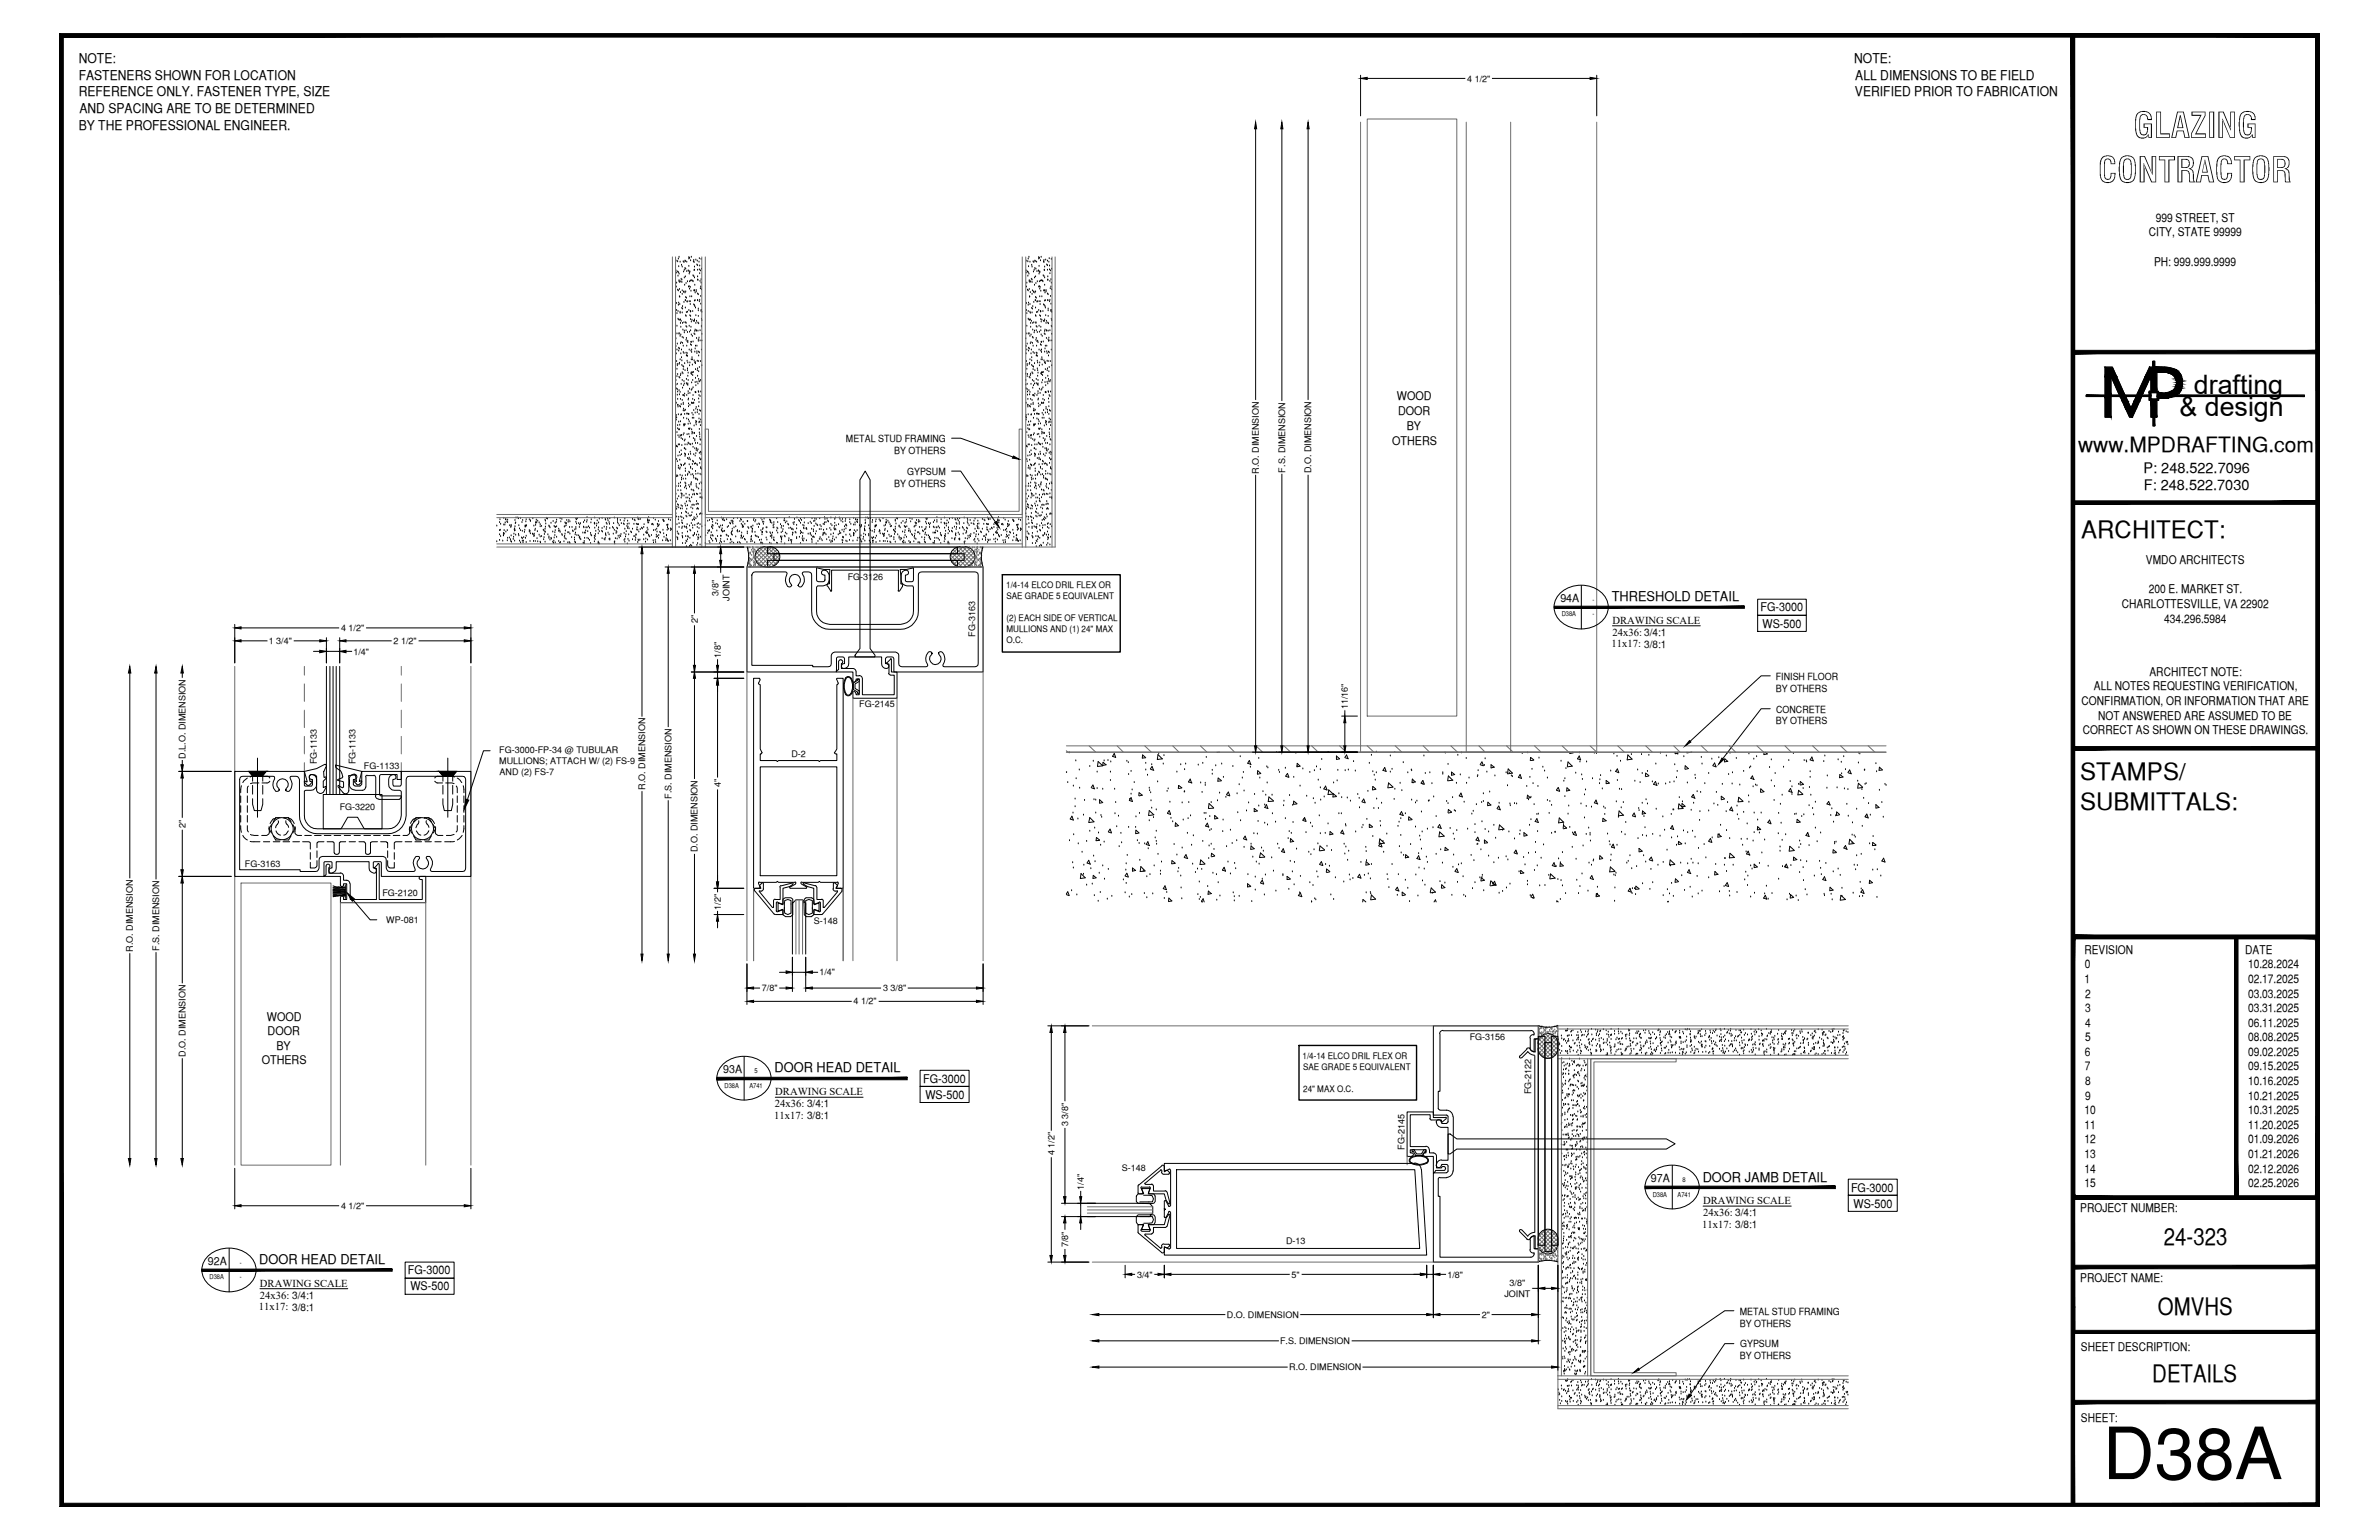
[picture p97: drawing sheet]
<svg xmlns="http://www.w3.org/2000/svg" width="432mm" height="279mm" viewBox="0 0 432 279" stroke-linecap="round" stroke-linejoin="round" font-family="sans-serif">
<defs><g id="words">
<text font-size="13.1" x="381.6" y="268.4">D38A</text>
<g font-size="6.3">
<text x="387.2" y="25">GLAZING</text>
<text x="380.8" y="33.1">CONTRACTOR</text>
</g>
<g font-size="4.9">
<text x="398.2" y="71.5">drafting</text>
<text x="395.6" y="75.5">&amp; design</text>
</g>
<g font-size="4.4">
<text x="377.8" y="97.5">ARCHITECT:</text>
<text x="377.6" y="141.5">STAMPS/</text>
<text x="377.6" y="146.9">SUBMITTALS:</text>
<text x="392.7" y="225.8">24-323</text>
<text x="391.7" y="238.5">OMVHS</text>
<text x="390.7" y="250.7">DETAILS</text>
</g>
<text font-size="3.8" x="377.2" y="82">www.MPDRAFTING.com</text>
<g font-size="2.6">
<text x="389.1" y="85.8">P: 248.522.7096</text>
<text x="389.1" y="89">F: 248.522.7030</text>
</g>
<g font-size="2.4">
<text x="14.3" y="11.4">NOTE:</text>
<text x="336.5" y="11.4">NOTE:</text>
<text x="14.3" y="14.5">FASTENERS SHOWN FOR LOCATION</text>
<text x="14.3" y="17.5">REFERENCE ONLY. FASTENER TYPE, SIZE</text>
<text x="336.7" y="17.5">VERIFIED PRIOR TO FABRICATION</text>
<text x="336.7" y="14.5">ALL DIMENSIONS TO BE FIELD</text>
<text x="14.3" y="23.5">BY THE PROFESSIONAL ENGINEER.</text>
<text x="14.4" y="20.4">AND SPACING ARE TO BE DETERMINED</text>
<text x="292.5" y="109.1">THRESHOLD DETAIL</text>
<text x="140.6" y="194.6">DOOR HEAD DETAIL</text>
<text x="309.1" y="214.4">DOOR JAMB DETAIL</text>
<text x="47.1" y="229.4">DOOR HEAD DETAIL</text>
</g>
<g font-size="2.2">
<text x="391.3" y="40.2">999 STREET, ST</text>
<text x="390" y="42.9">CITY, STATE 99999</text>
<text x="391" y="48.2">PH: 999.999.9999</text>
<text x="253.6" y="72.6">WOOD</text>
<text x="253.7" y="75.3">DOOR</text>
<text x="255.3" y="78">BY</text>
<text x="252.7" y="80.6">OTHERS</text>
<text x="389.5" y="102.3">VMDO ARCHITECTS</text>
<text x="390" y="107.6">200 E. MARKET ST.</text>
<text x="319.5" y="110.9">FG-3000</text>
<text x="319.9" y="113.9">WS-500</text>
<text x="385.1" y="110.3">CHARLOTTESVILLE, VA 22902</text>
<text x="392.8" y="113">434.296.5984</text>
<text x="380" y="125.2">ALL NOTES REQUESTING VERIFICATION,</text>
<text x="390.1" y="122.6">ARCHITECT NOTE:</text>
<text x="377.8" y="127.9">CONFIRMATION, OR INFORMATION THAT ARE</text>
<text x="380.8" y="130.6">NOT ANSWERED ARE ASSUMED TO BE</text>
<text x="378" y="133.2">CORRECT AS SHOWN ON THESE DRAWINGS.</text>
<text x="378.3" y="173">REVISION</text>
<text x="407.5" y="173">DATE</text>
<text x="378.3" y="178.3">1</text>
<text x="378.4" y="175.7">0</text>
<text x="408" y="175.7">10.28.2024</text>
<text x="408" y="178.3">02.17.2025</text>
<text x="48.5" y="185.2">WOOD</text>
<text x="378.5" y="181">2</text>
<text x="378.5" y="183.6">3</text>
<text x="408" y="181">03.03.2025</text>
<text x="408" y="183.6">03.31.2025</text>
<text x="48.6" y="187.8">DOOR</text>
<text x="50.2" y="190.4">BY</text>
<text x="378.4" y="191.6">6</text>
<text x="378.5" y="186.2">4</text>
<text x="378.5" y="188.9">5</text>
<text x="408" y="186.2">06.11.2025</text>
<text x="408" y="188.9">08.08.2025</text>
<text x="408" y="191.6">09.02.2025</text>
<text x="47.5" y="193.1">OTHERS</text>
<text x="167.6" y="196.5">FG-3000</text>
<text x="378.4" y="194.2">7</text>
<text x="378.5" y="196.8">8</text>
<text x="408" y="194.2">09.15.2025</text>
<text x="408" y="196.8">10.16.2025</text>
<text x="168" y="199.4">WS-500</text>
<text x="378.3" y="202.1">10</text>
<text x="378.5" y="199.5">9</text>
<text x="408" y="199.5">10.21.2025</text>
<text x="408" y="202.1">10.31.2025</text>
<text x="378.3" y="204.8">11</text>
<text x="378.3" y="207.5">12</text>
<text x="408" y="204.8">11.20.2025</text>
<text x="408" y="207.5">01.09.2026</text>
<text x="378.3" y="210.1">13</text>
<text x="378.3" y="212.7">14</text>
<text x="378.3" y="215.4">15</text>
<text x="408" y="210.1">01.21.2026</text>
<text x="408" y="212.7">02.12.2026</text>
<text x="408" y="215.4">02.25.2026</text>
<text x="336" y="216.2">FG-3000</text>
<text x="336.4" y="219.1">WS-500</text>
<text x="377.6" y="219.9">PROJECT NUMBER:</text>
<text x="74" y="231.2">FG-3000</text>
<text x="377.6" y="232.5">PROJECT NAME:</text>
<text x="74.5" y="234.1">WS-500</text>
<text x="377.7" y="245.2">SHEET DESCRIPTION:</text>
<text x="377.7" y="257.9">SHEET:</text>
</g>
<g font-size="2">
<text x="283.2" y="109.2">94A</text>
<text x="131.3" y="194.8">93A</text>
<text x="299.7" y="214.5">97A</text>
<text x="37.7" y="229.5">92A</text>
</g>
<g font-size="1.9">
<text x="292.7" y="113.2">DRAWING SCALE</text>
<text x="292.5" y="117.5">11x17: 3/8:1</text>
<text x="292.7" y="115.3">24x36: 3/4:1</text>
<text x="140.5" y="203">11x17: 3/8:1</text>
<text x="140.7" y="200.8">24x36: 3/4:1</text>
<text x="140.7" y="198.6">DRAWING SCALE</text>
<text x="309.1" y="218.4">DRAWING SCALE</text>
<text x="309.1" y="220.5">24x36: 3/4:1</text>
<text x="308.9" y="222.8">11x17: 3/8:1</text>
<text x="47.2" y="233.4">DRAWING SCALE</text>
<text x="47" y="237.7">11x17: 3/8:1</text>
<text x="47.2" y="235.6">24x36: 3/4:1</text>
</g>
<g font-size="1.8">
<text x="153.5" y="80.1">METAL STUD FRAMING</text>
<text x="162.3" y="82.4">BY OTHERS</text>
<text x="162.3" y="88.3">BY OTHERS</text>
<text x="164.7" y="86.1">GYPSUM</text>
<text x="322.3" y="123.3">FINISH FLOOR</text>
<text x="322.3" y="125.5">BY OTHERS</text>
<text x="322.3" y="131.4">BY OTHERS</text>
<text x="322.4" y="129.3">CONCRETE</text>
<text x="315.8" y="238.5">METAL STUD FRAMING</text>
<text x="315.8" y="240.7">BY OTHERS</text>
<text x="315.8" y="244.4">GYPSUM</text>
<text x="315.8" y="246.6">BY OTHERS</text>
</g>
<g font-size="1.6">
<text x="266.3" y="14.8">4 1/2&quot;</text>
<text x="228.5" y="85.9" transform="rotate(-90 228.5 85.9)">R.O. DIMENSION</text>
<text x="233.2" y="85.7" transform="rotate(-90 233.2 85.7)">F.S. DIMENSION</text>
<text x="238" y="85.9" transform="rotate(-90 238 85.9)">D.O. DIMENSION</text>
<text x="153.9" y="105.2">FG-3126</text>
<text x="182.6" y="106.7">1/4-14 ELCO DRIL FLEX OR</text>
<text x="126.7" y="113.1" transform="rotate(-90 126.7 113.1)">2&quot;</text>
<text x="130.4" y="108.1" transform="rotate(-90 130.4 108.1)">3/8&quot;</text>
<text x="132.4" y="109" transform="rotate(-90 132.4 109)">JOINT</text>
<text x="182.7" y="108.7">SAE GRADE 5 EQUIVALENT</text>
<text x="182.7" y="112.7">(2) EACH SIDE OF VERTICAL</text>
<text x="48.8" y="116.8">1 3/4&quot;</text>
<text x="61.9" y="114.5">4 1/2&quot;</text>
<text x="64.1" y="118.8">1/4&quot;</text>
<text x="71.4" y="116.8">2 1/2&quot;</text>
<text x="130.8" y="119.4" transform="rotate(-90 130.8 119.4)">1/8&quot;</text>
<text x="177" y="115.5" transform="rotate(-90 177 115.5)">FG-3163</text>
<text x="182.7" y="114.7">MULLIONS AND (1) 24&quot; MAX</text>
<text x="182.7" y="116.7">O.C.</text>
<text x="156" y="128.3">FG-2145</text>
<text x="244.7" y="128.7" transform="rotate(-90 244.7 128.7)">11/16&quot;</text>
<text x="33.7" y="137.7" transform="rotate(-90 33.7 137.7)">D.L.O. DIMENSION</text>
<text x="90.6" y="136.7">FG-3000-FP-34 @ TUBULAR</text>
<text x="143.6" y="137.4">D-2</text>
<text x="57.5" y="138.6" transform="rotate(-90 57.5 138.6)">FG-1133</text>
<text x="64.5" y="138.6" transform="rotate(-90 64.5 138.6)">FG-1133</text>
<text x="66" y="139.6">FG-1133</text>
<text x="90.6" y="138.6">MULLIONS; ATTACH W/ (2) FS-9</text>
<text x="90.7" y="140.7">AND (2) FS-7</text>
<text x="117.1" y="143.3" transform="rotate(-90 117.1 143.3)">R.O. DIMENSION</text>
<text x="130.8" y="142.9" transform="rotate(-90 130.8 142.9)">4&quot;</text>
<text x="61.7" y="147">FG-3220</text>
<text x="121.9" y="144.9" transform="rotate(-90 121.9 144.9)">F.S. DIMENSION</text>
<text x="33.7" y="150.2" transform="rotate(-90 33.7 150.2)">2&quot;</text>
<text x="126.6" y="154.6" transform="rotate(-90 126.6 154.6)">D.O. DIMENSION</text>
<text x="44.4" y="157.4">FG-3163</text>
<text x="69.4" y="162.6">FG-2120</text>
<text x="70.1" y="167.4">WP-081</text>
<text x="130.8" y="165" transform="rotate(-90 130.8 165)">1/2&quot;</text>
<text x="147.7" y="167.7">S-148</text>
<text x="24.1" y="172.7" transform="rotate(-90 24.1 172.7)">R.O. DIMENSION</text>
<text x="28.9" y="172.5" transform="rotate(-90 28.9 172.5)">F.S. DIMENSION</text>
<text x="138.3" y="179.8">7/8&quot;</text>
<text x="148.7" y="177">1/4&quot;</text>
<text x="160.3" y="179.8">3 3/8&quot;</text>
<text x="154.9" y="182.2">4 1/2&quot;</text>
<text x="33.7" y="191.7" transform="rotate(-90 33.7 191.7)">D.O. DIMENSION</text>
<text x="266.8" y="188.7">FG-3156</text>
<text x="236.4" y="192.2">1/4-14 ELCO DRIL FLEX OR</text>
<text x="236.5" y="194.1">SAE GRADE 5 EQUIVALENT</text>
<text x="236.5" y="198.1">24&quot; MAX O.C.</text>
<text x="277.9" y="198.6" transform="rotate(-90 277.9 198.6)">FG-2122</text>
<text x="191.4" y="209.6" transform="rotate(-90 191.4 209.6)">4 1/2&quot;</text>
<text x="193.9" y="204.3" transform="rotate(-90 193.9 204.3)">3 3/8&quot;</text>
<text x="255" y="208.6" transform="rotate(-90 255 208.6)">FG-2145</text>
<text x="196.7" y="215.8" transform="rotate(-90 196.7 215.8)">1/4&quot;</text>
<text x="203.6" y="212.5">S-148</text>
<text x="61.9" y="219.3">4 1/2&quot;</text>
<text x="193.9" y="226.3" transform="rotate(-90 193.9 226.3)">7/8&quot;</text>
<text x="233.4" y="225.7">D-13</text>
<text x="206.4" y="231.8">3/4&quot;</text>
<text x="234.4" y="231.8">5&quot;</text>
<text x="262.7" y="231.8">1/8&quot;</text>
<text x="274" y="233.3">3/8&quot;</text>
<text x="222.7" y="239.1">D.O. DIMENSION</text>
<text x="269" y="239.1">2&quot;</text>
<text x="273" y="235.3">JOINT</text>
<text x="232.3" y="243.8">F.S. DIMENSION</text>
<text x="234" y="248.6">R.O. DIMENSION</text>
</g>
<g font-size="1.2">
<text x="283.5" y="111.8">D38A</text>
<text x="289.1" y="109.2">-</text>
<text x="289.1" y="111.8">-</text>
<text x="131.5" y="197.4">D38A</text>
<text x="136" y="197.4">A741</text>
<text x="137" y="194.8">5</text>
<text x="305.4" y="214.5">8</text>
<text x="300" y="217.1">D38A</text>
<text x="304.5" y="217.1">A741</text>
<text x="38" y="232.1">D38A</text>
<text x="43.6" y="229.5">-</text>
<text x="43.6" y="232.1">-</text>
</g>
</g></defs>
<!-- layer: SURROUNDING CONDITIONS -->
<g fill="none" stroke="#000" stroke-width=".18">
<path d="M122.7 49.1h.1M122.7 49.5h.1M122.7 52.1h.1M122.8 55.1h.1M122.8 51.4h.1M122.8 56.3h.1M122.9 56.9h.1M122.9 59.2h.1M122.9 47.4h.1M123 49.3h.1M123 52.6h.1M123 47.5h.1"/>
<path d="M123.1 56.5h.1M123.1 57.9h.1M123.1 50.1h.1M123.1 47h.1M123.1 49.5h.1M123.1 55.4h.1M123.1 52.8h.1M123.2 48.4h.1M123.2 55h.1M123.2 58h.1M123.3 51.1h.1M123.3 49.7h.1"/>
<path d="M123.3 50.9h.1M123.3 46.7h.1M123.3 52.5h.1M123.3 53.8h.1M123.4 55.2h.1M123.4 53.9h.1M123.4 51.2h.1M123.4 58.1h.1M123.4 56.6h.1M123.4 56.8h.1M123.4 47.6h.1M123.5 58h.1"/>
<path d="M123.5 58.7h.1M123.5 53.1h.1M123.6 59.4h.1M123.6 51.1h.1M123.6 58.3h.1M123.6 50.7h.1M123.7 48.1h.1M123.8 51.2h.1M123.8 55.9h.1M123.8 50.8h.1M123.8 56.8h.1M123.8 52.8h.1"/>
<path d="M123.8 48.5h.1M123.8 53.4h.1M123.9 55.6h.1M123.9 58.7h.1M123.9 56.1h.1M124 59.9h.1M124 47.5h.1M124.1 53h.1M124.1 49.3h.1M124.1 47.6h.1M124.1 58.5h.1M124.1 54.9h.1"/>
<path d="M124.2 50.4h.1M124.2 49h.1M124.3 51.8h.1M124.3 53.1h.1M124.3 47.4h.1M124.3 48.7h.1M124.4 55.9h.1M124.4 54.5h.1M124.4 47.4h.1M124.4 50.2h.1M124.5 57.3h.1M124.5 58.5h.1"/>
<path d="M124.5 53h.1M124.5 54h.1M124.5 48.8h.1M124.5 58.7h.1M124.5 57.4h.1M124.5 59.2h.1M124.5 51.4h.1M124.6 56.7h.1M124.6 54.1h.1M124.7 49.3h.1M124.7 47.6h.1M124.7 59.4h.1"/>
<path d="M124.7 54.8h.1M124.7 54.7h.1M124.8 56.6h.1M124.8 51.1h.1M124.9 49.1h.1M125 52.1h.1M125 48.3h.1M125 47h.1M125 49.2h.1M125 56.3h.1M125 46.7h.1M125.1 49.7h.1"/>
<path d="M125.1 54.7h.1M125.1 59.2h.1M125.1 52h.1M125.2 52.5h.1M125.2 51.1h.1M125.2 49.5h.1M125.2 46.9h.1M125.2 53.8h.1M125.2 49.3h.1M125.2 57.3h.1M125.3 55.2h.1M125.3 56.5h.1"/>
<path d="M125.3 54.7h.1M125.3 52.1h.1M125.3 58h.1M125.3 56.6h.1M125.3 51h.1M125.3 47.3h.1M125.3 57.4h.1M125.4 59.4h.1M125.4 52.8h.1M125.5 58.4h.1M125.5 50.9h.1M125.5 46.7h.1"/>
<path d="M125.5 53.8h.1M125.6 58.1h.1M125.7 56.5h.1M125.7 51h.1M125.8 51.1h.1M125.8 50h.1M125.9 58.3h.1M125.9 47.5h.1M125.9 47.2h.1M125.9 55.3h.1M125.9 50.2h.1M126 47.6h.1"/>
<path d="M126 52.8h.1M126 49.1h.1M126 50.4h.1M126 49h.1M126 58.3h.1M126 54.6h.1M126 48.5h.1M126 58h.1M126 55.4h.1M126.1 51.8h.1M126.1 55.6h.1M126.2 54.5h.1"/>
<path d="M126.2 53.1h.1M126.2 59.9h.1M126.2 55.9h.1M126.3 58.7h.1M126.3 57.3h.1M126.3 47.2h.1M126.4 52.7h.1M126.4 53h.1M126.4 58.3h.1M126.5 48.1h.1M126.6 47.4h.1M126.6 54.5h.1"/>
<path d="M126.6 49h.1M126.6 50.2h.1M126.6 53.3h.1M126.6 50.8h.1M126.6 48.2h.1M126.7 50.9h.1M126.7 58.6h.1M126.7 56.4h.1M126.7 57.4h.1M126.7 56.1h.1M126.7 53.5h.1M126.8 58.7h.1"/>
<path d="M126.9 47.6h.1M126.9 46.9h.1M126.9 49h.1M126.9 54.7h.1M127 49.7h.1M127 48.3h.1M127 54.5h.1M127.1 51.1h.1M127.1 52.4h.1M127.1 49.1h.1M127.2 55.2h.1M127.2 53.8h.1"/>
<path d="M127.2 52.1h.1M127.3 56.5h.1M127.3 50.7h.1M127.3 47.1h.1M127.3 56.3h.1M127.3 51.4h.1M127.3 59.3h.1M127.3 57.9h.1M127.3 52.6h.1M127.3 59.2h.1M127.3 48.8h.1M127.4 58.2h.1"/>
<path d="M127.4 56.6h.1M186.2 49.5h.1M186.2 49.1h.1M186.3 55.1h.1M186.3 56.3h.1M186.3 52.1h.1M186.4 56.9h.1M186.4 51.4h.1M186.4 59.2h.1M186.4 47.4h.1M186.5 49.3h.1M186.5 52.6h.1"/>
<path d="M186.6 50.1h.1M186.6 47.5h.1M186.6 47h.1M186.6 49.5h.1M186.6 56.5h.1M186.6 57.9h.1M186.6 55.4h.1M186.6 52.8h.1M186.7 48.4h.1M186.7 55h.1M186.8 49.7h.1M186.8 46.7h.1"/>
<path d="M186.8 58h.1M186.8 52.5h.1M186.8 51.1h.1M186.8 50.9h.1M186.9 53.9h.1M186.9 58.1h.1M186.9 53.8h.1M186.9 56.6h.1M186.9 55.2h.1M186.9 51.2h.1M186.9 47.6h.1M187 58h.1"/>
<path d="M187 56.8h.1M187 53.1h.1M187.1 59.4h.1M187.1 58.7h.1M187.1 51.1h.1M187.2 58.3h.1M187.2 50.7h.1M187.3 55.9h.1M187.3 48.1h.1M187.3 56.8h.1M187.3 51.2h.1M187.3 48.5h.1"/>
<path d="M187.3 53.4h.1M187.3 50.8h.1M187.4 52.8h.1M187.4 56.1h.1M187.5 59.9h.1M187.5 55.6h.1M187.5 58.7h.1M187.5 47.5h.1M187.6 53h.1M187.6 49.3h.1M187.6 47.6h.1M187.6 58.5h.1"/>
<path d="M187.6 54.9h.1M187.7 49h.1M187.8 51.8h.1M187.8 50.4h.1M187.8 53.1h.1M187.8 47.4h.1M187.8 48.7h.1M187.9 54.5h.1M187.9 47.4h.1M188 57.3h.1M188 55.9h.1M188 53h.1"/>
<path d="M188 54.5h.1M188 50.2h.1M188 54h.1M188 58.7h.1M188 58.5h.1M188 57.4h.1M188 51.4h.1M188 48.8h.1M188.1 59.2h.1M188.1 54.1h.1M188.2 47.6h.1M188.2 56.7h.1"/>
<path d="M188.2 54.8h.1M188.2 49.3h.1M188.2 59.4h.1M188.3 51.1h.1M188.3 54.7h.1M188.3 56.6h.1M188.5 49.1h.1M188.5 47h.1M188.5 49.2h.1M188.5 56.3h.1M188.5 52.1h.1M188.5 46.7h.1"/>
<path d="M188.6 49.7h.1M188.6 48.3h.1M188.6 54.7h.1M188.6 59.2h.1M188.7 51.1h.1M188.7 52h.1M188.7 46.9h.1M188.7 53.8h.1M188.7 52.5h.1M188.7 49.3h.1M188.7 57.3h.1M188.7 49.5h.1"/>
<path d="M188.8 55.2h.1M188.8 54.7h.1M188.8 52.1h.1M188.8 56.6h.1M188.8 51h.1M188.8 47.3h.1M188.8 56.5h.1M188.8 57.4h.1M188.9 59.4h.1M188.9 58h.1M188.9 56.6h.1M188.9 52.8h.1"/>
<path d="M189 58.4h.1M189 46.7h.1M189 50.9h.1M189.1 58.1h.1M189.1 53.8h.1M189.2 51h.1M189.3 56.5h.1M189.3 51.1h.1M189.4 50h.1M189.4 58.3h.1M189.4 55.3h.1M189.4 47.5h.1"/>
<path d="M189.5 47.6h.1M189.5 52.8h.1M189.5 47.2h.1M189.5 50.2h.1M189.5 49h.1M189.5 58.3h.1M189.5 49.1h.1M189.5 55.4h.1M189.6 51.8h.1M189.6 50.4h.1M189.6 54.6h.1M189.6 52.8h.1"/>
<path d="M189.6 48.5h.1M189.6 58h.1M189.7 53.1h.1M189.7 59.9h.1M189.7 55.6h.1M189.7 55.9h.1M189.7 54.5h.1M189.8 57.3h.1M189.8 47.2h.1M189.9 58.7h.1M189.9 52.7h.1M189.9 53h.1"/>
<path d="M189.9 58.3h.1M190 48.1h.1M190.1 49h.1M190.1 47.4h.1M190.1 53.3h.1M190.1 48.2h.1M190.2 54.5h.1M190.2 50.9h.1M190.2 50.2h.1M190.2 58.6h.1M190.2 50.8h.1M190.2 56.4h.1"/>
<path d="M190.2 57.4h.1M190.2 56.1h.1M190.2 53.5h.1M190.3 58.7h.1M190.4 47.6h.1M190.4 46.9h.1M190.5 48.3h.1M190.5 49h.1M190.5 54.7h.1M190.6 51.1h.1M190.6 49.7h.1M190.6 54.5h.1"/>
<path d="M190.6 52.4h.1M190.7 53.8h.1M190.7 49.1h.1M190.8 56.5h.1M190.8 55.2h.1M190.8 50.7h.1M190.8 56.3h.1M190.8 52.1h.1M190.8 57.9h.1M190.8 47.1h.1M190.8 59.2h.1M190.8 51.4h.1"/>
<path d="M190.9 59.3h.1M190.9 58.2h.1M190.9 52.6h.1M190.9 56.6h.1M190.9 48.8h.1M122.6 67.9h.1M122.7 62.9h.1M122.7 61.5h.1M122.7 69.8h.1M122.7 69h.1M122.7 75.7h.1M122.7 64.2h.1"/>
<path d="M122.7 75.4h.1M122.7 76.2h.1M122.7 73.2h.1M122.7 70.5h.1M122.8 65.6h.1M122.8 75.8h.1M122.9 68.3h.1M122.9 67h.1M122.9 60.6h.1M122.9 63.5h.1M122.9 78.5h.1M122.9 69.7h.1"/>
<path d="M122.9 71.7h.1M122.9 66.1h.1M122.9 62.4h.1M122.9 70.7h.1M122.9 66.4h.1M123 72.5h.1M123 71.1h.1M123 77.2h.1M123 67.9h.1M123 77.8h.1M123 73.5h.1M123.1 73.9h.1"/>
<path d="M123.1 79.1h.1M123.1 73.5h.1M123.1 75.2h.1M123.2 78h.1M123.2 76.6h.1M123.2 63.7h.1M123.2 63.2h.1M123.3 79.4h.1M123.3 66.1h.1M123.3 60.5h.1M123.3 70.9h.1M123.3 68.5h.1"/>
<path d="M123.3 60.6h.1M123.3 71.6h.1M123.3 78h.1M123.3 65.9h.1M123.3 63.3h.1M123.4 77.2h.1M123.4 73.7h.1M123.4 68.6h.1M123.4 65.3h.1M123.4 61h.1M123.4 79.1h.1M123.4 71.2h.1"/>
<path d="M123.5 62.4h.1M123.5 72.5h.1M123.5 68.1h.1M123.5 76.5h.1M123.5 73.9h.1M123.6 60.8h.1M123.6 67.9h.1M123.6 64.2h.1M123.6 75.3h.1M123.6 79.1h.1M123.6 62.2h.1M123.6 73.4h.1"/>
<path d="M123.6 69.7h.1M123.6 79.6h.1M123.7 64.9h.1M123.7 63.5h.1M123.7 79h.1M123.7 75.2h.1M123.8 66.3h.1M123.8 65.5h.1M123.8 69h.1M123.8 67.6h.1M123.8 72.6h.1M123.8 61.2h.1"/>
<path d="M123.9 70.4h.1M123.9 62.3h.1M123.9 79.8h.1M124 71.8h.1M124 67.8h.1M124 66.5h.1M124 74.5h.1M124 73.2h.1M124 78.9h.1M124 73.4h.1M124 67.1h.1M124 62.8h.1"/>
<path d="M124 63.9h.1M124 61.3h.1M124.1 75.9h.1M124.1 74.2h.1M124.1 70h.1M124.1 71.8h.1M124.1 66.6h.1M124.1 78.7h.1M124.1 77.3h.1M124.1 64.1h.1M124.1 77.1h.1M124.1 69.2h.1"/>
<path d="M124.2 69.7h.1M124.2 60.4h.1M124.2 60.1h.1M124.2 74.5h.1M124.2 71.9h.1M124.3 75.2h.1M124.3 71.5h.1M124.3 66h.1M124.3 77.2h.1M124.3 77h.1M124.3 67.2h.1M124.3 79.8h.1"/>
<path d="M124.4 74.4h.1M124.5 60h.1M124.5 64.1h.1M124.5 61.7h.1M124.6 61.4h.1M124.6 69.6h.1M124.6 68.8h.1M124.6 64.6h.1M124.7 62.8h.1M124.7 75.1h.1M124.7 76h.1M124.7 71.8h.1"/>
<path d="M124.7 64.5h.1M124.7 65.5h.1M124.7 64.1h.1M124.7 78.9h.1M124.7 69.8h.1M124.7 62h.1M124.8 66.9h.1M124.8 60.3h.1M124.8 67.2h.1M124.8 64.6h.1M124.8 69.7h.1M124.8 68.3h.1"/>
<path d="M124.8 65.8h.1M124.8 62.2h.1M124.8 61.9h.1M124.8 75.1h.1M124.8 69.9h.1M124.9 71.1h.1M124.9 77h.1M124.9 71.4h.1M124.9 67.7h.1M124.9 69h.1M124.9 72.6h.1M125 73.8h.1"/>
<path d="M125 72.4h.1M125 73.3h.1M125 76.2h.1M125 77.9h.1M125 75.2h.1M125 78.8h.1M125.1 76.5h.1M125.1 63.5h.1M125.2 79.3h.1M125.2 77.9h.1M125.2 60.3h.1M125.2 70.6h.1"/>
<path d="M125.2 66.4h.1M125.2 71.4h.1M125.2 65.8h.1M125.2 77.8h.1M125.2 73.5h.1M125.3 76.9h.1M125.3 62.5h.1M125.3 60h.1M125.4 62.1h.1M125.4 63.7h.1M125.4 67.8h.1M125.5 62.1h.1"/>
<path d="M125.5 60.8h.1M125.5 67.6h.1M125.5 70.8h.1M125.5 65.3h.1M125.5 62.7h.1M125.5 63.5h.1M125.5 73.2h.1M125.5 69.5h.1M125.5 63.9h.1M125.5 78h.1M125.5 67.9h.1M125.6 64.9h.1"/>
<path d="M125.6 78.7h.1M125.6 75h.1M125.6 78.4h.1M125.6 70.6h.1M125.7 67.6h.1M125.7 66.2h.1M125.7 65.3h.1M125.7 61h.1M125.7 75.9h.1M125.7 73.2h.1M125.7 69h.1M125.7 72.5h.1"/>
<path d="M125.7 68.1h.1M125.7 78.5h.1M125.8 71.8h.1M125.8 70.4h.1M125.8 62h.1M125.8 75.3h.1M125.9 73.2h.1M125.9 67.6h.1M125.9 79.6h.1M125.9 75.9h.1M125.9 74.5h.1M126 77.3h.1"/>
<path d="M126 78.7h.1M126 65.5h.1M126 60.6h.1M126 78.6h.1M126 72.6h.1M126.1 63.9h.1M126.1 60.1h.1M126.1 79.8h.1M126.1 65.8h.1M126.1 60.7h.1M126.2 74.9h.1M126.2 69.4h.1"/>
<path d="M126.2 65.7h.1M126.2 71.2h.1M126.2 63.3h.1M126.2 67.1h.1M126.2 62.8h.1M126.2 68.6h.1M126.2 66h.1M126.3 76.8h.1M126.3 74.2h.1M126.3 70h.1M126.3 76.5h.1M126.3 71.2h.1"/>
<path d="M126.4 60h.1M126.4 77.1h.1M126.4 73.9h.1M126.4 61.4h.1M126.4 60.1h.1M126.4 79.2h.1M126.4 76.6h.1M126.5 64.1h.1M126.5 62.8h.1M126.5 69.3h.1M126.5 63.8h.1M126.6 65.5h.1"/>
<path d="M126.6 74.9h.1M126.6 67.2h.1M126.6 68.3h.1M126.6 66.9h.1M126.6 74.4h.1M126.7 69.7h.1M126.7 60.1h.1M126.7 71.1h.1M126.7 65.6h.1M126.7 61.9h.1M126.7 61.7h.1M126.8 73.8h.1"/>
<path d="M126.8 72.4h.1M126.8 71.2h.1M126.8 67.4h.1M126.8 68.8h.1M126.8 64.6h.1M126.8 63.9h.1M126.9 75.2h.1M126.9 76.7h.1M126.9 73h.1M126.9 76h.1M126.9 71.8h.1M126.9 69.2h.1"/>
<path d="M126.9 61.3h.1M126.9 77.9h.1M126.9 76.6h.1M126.9 78.5h.1M126.9 66.7h.1M126.9 64h.1M127 79.3h.1M127 78.9h.1M127 74.5h.1M127 69.3h.1M127.1 60h.1M127.1 61.8h.1"/>
<path d="M127.1 79.8h.1M127.1 71.9h.1M127.1 65.6h.1M127.1 69h.1M127.1 77.2h.1M127.1 74.6h.1M127.2 71.1h.1M127.2 76.2h.1M127.2 79.9h.1M127.3 76.6h.1M127.3 63.5h.1M127.4 60.6h.1"/>
<path d="M127.4 61.8h.1M127.4 66.4h.1M186.2 61.5h.1M186.2 69.8h.1M186.2 69h.1M186.2 75.7h.1M186.2 67.9h.1M186.2 64.2h.1M186.2 62.9h.1M186.2 75.4h.1M186.2 76.2h.1M186.2 73.2h.1"/>
<path d="M186.2 70.5h.1M186.3 65.6h.1M186.3 75.8h.1M186.4 67h.1M186.4 60.6h.1M186.4 63.5h.1M186.4 78.5h.1M186.4 69.7h.1M186.4 68.3h.1M186.4 66.1h.1M186.4 62.4h.1M186.4 70.7h.1"/>
<path d="M186.4 66.4h.1M186.5 71.1h.1M186.5 71.7h.1M186.5 67.9h.1M186.6 73.9h.1M186.6 72.5h.1M186.6 77.2h.1M186.6 73.5h.1M186.6 77.8h.1M186.6 75.2h.1M186.6 79.1h.1M186.7 76.6h.1"/>
<path d="M186.7 63.7h.1M186.7 63.2h.1M186.8 79.4h.1M186.8 78h.1M186.8 60.5h.1M186.8 70.9h.1M186.8 60.6h.1M186.8 66.1h.1M186.8 68.5h.1M186.8 63.3h.1M186.9 77.2h.1M186.9 71.6h.1"/>
<path d="M186.9 78h.1M186.9 73.7h.1M186.9 65.9h.1M186.9 65.3h.1M186.9 61h.1M186.9 71.2h.1M186.9 68.6h.1M187 62.4h.1M187 68.1h.1M187 79.1h.1M187 73.9h.1M187.1 67.9h.1"/>
<path d="M187.1 72.5h.1M187.1 76.5h.1M187.1 62.2h.1M187.1 60.8h.1M187.1 73.4h.1M187.1 69.7h.1M187.1 64.2h.1M187.1 79.6h.1M187.1 75.3h.1M187.1 79.1h.1M187.2 63.5h.1M187.2 79h.1"/>
<path d="M187.2 75.2h.1M187.3 66.3h.1M187.3 64.9h.1M187.3 65.5h.1M187.3 67.6h.1M187.3 72.6h.1M187.4 69h.1M187.4 62.3h.1M187.4 61.2h.1M187.5 71.8h.1M187.5 70.4h.1M187.5 67.8h.1"/>
<path d="M187.5 79.8h.1M187.5 66.5h.1M187.5 73.2h.1M187.5 73.4h.1M187.5 67.1h.1M187.5 62.8h.1M187.5 63.9h.1M187.5 61.3h.1M187.6 75.9h.1M187.6 74.5h.1M187.6 78.9h.1M187.6 70h.1"/>
<path d="M187.6 71.8h.1M187.6 66.6h.1M187.6 77.3h.1M187.6 74.2h.1M187.6 77.1h.1M187.6 69.2h.1M187.7 78.7h.1M187.7 64.1h.1M187.7 60.4h.1M187.7 77.1h.1M187.7 74.5h.1M187.7 71.9h.1"/>
<path d="M187.8 75.2h.1M187.8 69.7h.1M187.8 66h.1M187.8 60.1h.1M187.8 77.2h.1M187.8 71.5h.1M187.8 67.2h.1M187.8 79.8h.1M187.9 77h.1M187.9 74.4h.1M188 61.7h.1M188.1 61.4h.1"/>
<path d="M188.1 60h.1M188.1 69.6h.1M188.1 64.1h.1M188.1 68.8h.1M188.1 64.6h.1M188.2 62.8h.1M188.2 75.1h.1M188.2 64.5h.1M188.2 64.1h.1M188.2 76h.1M188.2 71.8h.1M188.2 62h.1"/>
<path d="M188.3 66.9h.1M188.3 65.5h.1M188.3 60.3h.1M188.3 78.9h.1M188.3 69.8h.1M188.3 64.6h.1M188.3 68.3h.1M188.3 65.8h.1M188.3 61.9h.1M188.3 75.1h.1M188.3 67.2h.1M188.4 71.1h.1"/>
<path d="M188.4 69.7h.1M188.4 71.4h.1M188.4 67.7h.1M188.4 62.2h.1M188.4 69h.1M188.4 72.6h.1M188.4 69.9h.1M188.5 72.4h.1M188.5 77h.1M188.5 73.3h.1M188.5 76.2h.1M188.5 75.2h.1"/>
<path d="M188.5 73.8h.1M188.5 78.8h.1M188.5 77.9h.1M188.6 76.5h.1M188.6 75.2h.1M188.6 63.5h.1M188.7 77.9h.1M188.7 60.3h.1M188.7 70.6h.1M188.7 66.4h.1M188.7 79.3h.1M188.7 65.8h.1"/>
<path d="M188.8 71.4h.1M188.8 77.8h.1M188.8 73.5h.1M188.8 76.9h.1M188.8 62.5h.1M188.9 63.7h.1M188.9 67.8h.1M188.9 60h.1M189 60.8h.1M189 62.1h.1M189 70.8h.1M189 65.3h.1"/>
<path d="M189 62.7h.1M189 63.5h.1M189 73.2h.1M189 67.6h.1M189 63.9h.1M189 67.9h.1M189.1 64.9h.1M189.1 78.7h.1M189.1 69.5h.1M189.1 78h.1M189.1 78.4h.1M189.1 70.6h.1"/>
<path d="M189.2 66.2h.1M189.2 75h.1M189.2 65.3h.1M189.2 61h.1M189.2 75.9h.1M189.2 73.2h.1M189.2 69h.1M189.2 67.6h.1M189.2 68.1h.1M189.3 70.4h.1M189.3 72.5h.1M189.3 78.5h.1"/>
<path d="M189.4 73.2h.1M189.4 71.8h.1M189.4 67.6h.1M189.4 62h.1M189.4 79.6h.1M189.4 75.3h.1M189.4 74.5h.1M189.5 75.9h.1M189.5 78.7h.1M189.5 65.5h.1M189.5 78.6h.1M189.5 77.3h.1"/>
<path d="M189.5 72.6h.1M189.5 60.6h.1M189.6 63.9h.1M189.6 60.1h.1M189.6 65.8h.1M189.7 69.4h.1M189.7 65.7h.1M189.7 79.8h.1M189.7 63.3h.1M189.7 60.7h.1M189.7 74.9h.1M189.7 71.2h.1"/>
<path d="M189.7 67.1h.1M189.7 62.8h.1M189.7 66h.1M189.8 76.8h.1M189.8 70h.1M189.8 76.5h.1M189.8 68.6h.1M189.9 74.2h.1M189.9 73.9h.1M189.9 71.2h.1M189.9 61.4h.1M189.9 60h.1"/>
<path d="M189.9 77.1h.1M189.9 76.6h.1M190 62.8h.1M190 63.8h.1M190 60.1h.1M190 79.2h.1M190.1 65.5h.1M190.1 64.1h.1M190.1 69.3h.1M190.1 67.2h.1M190.1 66.9h.1M190.1 74.9h.1"/>
<path d="M190.1 74.4h.1M190.2 69.7h.1M190.2 68.3h.1M190.2 71.1h.1M190.2 65.6h.1M190.2 60.1h.1M190.2 61.7h.1M190.3 72.4h.1M190.3 71.2h.1M190.3 61.9h.1M190.3 68.8h.1M190.3 64.6h.1"/>
<path d="M190.3 63.9h.1M190.4 75.2h.1M190.4 73.8h.1M190.4 76.7h.1M190.4 73h.1M190.4 67.4h.1M190.4 69.2h.1M190.4 61.3h.1M190.4 76.6h.1M190.4 78.5h.1M190.4 76h.1M190.4 71.8h.1"/>
<path d="M190.4 66.7h.1M190.4 64h.1M190.5 79.3h.1M190.5 77.9h.1M190.5 78.9h.1M190.5 74.5h.1M190.6 60h.1M190.6 61.8h.1M190.6 71.9h.1M190.6 69.3h.1M190.6 65.6h.1M190.6 69h.1"/>
<path d="M190.6 79.8h.1M190.6 74.6h.1M190.7 71.1h.1M190.7 76.2h.1M190.7 77.2h.1M190.8 76.6h.1M190.8 79.9h.1M190.8 63.5h.1M190.9 60.6h.1M190.9 61.8h.1M190.9 66.4h.1M90.2 95.4h.1"/>
<path d="M90.2 98.3h.1M90.7 98h.1M90.7 96.3h.1M90.7 94.8h.1M90.7 97h.1M90.7 94.3h.1M90.8 96.2h.1M90.9 95.1h.1M90.9 97.3h.1M91.2 98.2h.1M91.4 97.2h.1M91.4 96.8h.1"/>
<path d="M91.4 95.2h.1M91.4 94h.1M91.5 96.3h.1M91.5 96.9h.1M91.6 95.2h.1M91.7 94.9h.1M91.8 94.3h.1M91.8 96.5h.1M92 94.7h.1M92.1 98.1h.1M92.1 96.3h.1M92.1 94.4h.1"/>
<path d="M92.1 94.8h.1M92.1 97.7h.1M92.5 97.6h.1M92.5 95.4h.1M92.6 97.9h.1M92.7 95.7h.1M92.7 98.2h.1M92.8 97.2h.1M92.8 95.3h.1M92.8 95.5h.1M92.8 98.4h.1M93.2 97.9h.1"/>
<path d="M93.2 97.5h.1M93.3 96.9h.1M93.3 96.1h.1M93.4 98.2h.1M93.4 96.3h.1M93.4 95.9h.1M93.5 94.4h.1M93.5 95.6h.1M93.5 96.3h.1M93.5 95h.1M93.6 94.9h.1M93.6 97.1h.1"/>
<path d="M93.7 94h.1M94 94h.1M94.1 94.1h.1M94.1 97h.1M94.2 97.2h.1M94.2 95.4h.1M94.3 95.9h.1M94.3 98.2h.1M94.5 94h.1M94.5 96.3h.1M94.5 98.5h.1M94.7 97.6h.1"/>
<path d="M94.7 94.8h.1M94.8 98.2h.1M94.8 96.4h.1M94.8 97.7h.1M94.9 94.4h.1M94.9 98.5h.1M95 98.2h.1M95.1 97.5h.1M95.2 96.6h.1M95.2 96.2h.1M95.3 95.6h.1M95.3 95.4h.1"/>
<path d="M95.4 95.4h.1M95.4 97.7h.1M95.4 94.7h.1M95.4 95.6h.1M95.5 97.3h.1M95.5 94.3h.1M95.5 98.4h.1M95.6 95.4h.1M96.1 94.3h.1M96.1 96.5h.1M96.1 96.3h.1M96.2 98.2h.1"/>
<path d="M96.2 96.4h.1M96.3 94.5h.1M96.3 94.6h.1M96.3 96.8h.1M96.6 96.9h.1M96.7 94.1h.1M96.8 97h.1M96.8 98.2h.1M96.9 97.3h.1M96.9 95.4h.1M97 97.2h.1M97 96.9h.1"/>
<path d="M97.1 96.3h.1M97.2 96h.1M97.2 98.2h.1M97.2 95.3h.1M97.2 94.9h.1M97.3 94.7h.1M97.3 94.4h.1M97.4 94.9h.1M97.5 97.7h.1M97.5 96.5h.1M97.6 98.3h.1M97.6 94.6h.1"/>
<path d="M97.9 94.9h.1M97.9 97.1h.1M98 95.2h.1M98 97.4h.1M98 95.6h.1M98 98.4h.1M98.1 98.5h.1M98.3 97.3h.1M98.3 95.5h.1M98.6 96.2h.1M98.7 97.9h.1M98.7 97.5h.1"/>
<path d="M98.7 96.3h.1M98.8 97h.1M98.9 98.4h.1M98.9 96.5h.1M98.9 96h.1M98.9 94.4h.1M98.9 96.6h.1M99 94.6h.1M99 95.6h.1M99.1 95.1h.1M99.2 94h.1M99.3 94h.1"/>
<path d="M99.4 94.2h.1M99.4 97h.1M99.6 97.4h.1M99.6 95.4h.1M99.6 97.7h.1M99.7 95.6h.1M99.8 95.8h.1M99.8 98h.1M100 94.9h.1M100 97.7h.1M100.1 97.8h.1M100.3 98.4h.1"/>
<path d="M100.3 96.5h.1M100.4 94.6h.1M100.5 98.6h.1M100.5 98.2h.1M100.6 97.6h.1M100.6 95.5h.1M100.7 96.6h.1M100.7 97.2h.1M100.7 95.6h.1M100.8 96.3h.1M100.8 94.9h.1M100.8 98.5h.1"/>
<path d="M100.8 95.7h.1M101 94.7h.1M101 97.5h.1M101 95.6h.1M101 94.4h.1M101.4 96h.1M101.4 98.2h.1M101.4 96.4h.1M101.6 96.3h.1M101.6 98.6h.1M101.7 96.6h.1M101.7 94.1h.1"/>
<path d="M101.7 98.4h.1M101.8 94.7h.1M102 94.2h.1M102 97h.1M102 97.2h.1M102.4 98.3h.1M102.4 97.5h.1M102.4 95.6h.1M102.5 97.3h.1M102.6 96.9h.1M102.6 95.5h.1M102.6 97.7h.1"/>
<path d="M102.6 94.9h.1M102.6 96.3h.1M102.7 95h.1M102.7 95.4h.1M102.7 97.9h.1M102.8 95h.1M102.9 94.4h.1M103.1 98.5h.1M103.1 96.6h.1M103.1 94.7h.1M103.3 94.4h.1M103.3 96.6h.1"/>
<path d="M103.3 98.4h.1M103.4 95.7h.1M103.4 94.7h.1M103.4 96.9h.1M103.4 98.6h.1M103.8 97.5h.1M103.8 95.7h.1M103.9 96.3h.1M104 96.5h.1M104.3 98h.1M104.3 97.6h.1M104.3 96.1h.1"/>
<path d="M104.3 98.4h.1M104.4 97h.1M104.5 98.5h.1M104.5 96.7h.1M104.5 94.7h.1M104.5 96h.1M104.5 95.7h.1M104.5 94.2h.1M104.6 95.1h.1M104.6 94.3h.1M104.7 97.2h.1M104.8 94.1h.1"/>
<path d="M105 95h.1M105 97.2h.1M105.2 97.6h.1M105.2 95.7h.1M105.2 95.2h.1M105.2 97.5h.1M105.3 97.8h.1M105.3 95h.1M105.4 97.9h.1M105.8 96.7h.1M105.9 98.6h.1M105.9 94.8h.1"/>
<path d="M105.9 95.6h.1M106 98.6h.1M106 95.8h.1M106 98.2h.1M106.1 97.7h.1M106.1 94.5h.1M106.1 96.7h.1M106.2 96.7h.1M106.3 96.3h.1M106.4 95.8h.1M106.5 94.7h.1M106.6 97.7h.1"/>
<path d="M106.6 95.8h.1M106.6 93.9h.1M106.6 94.4h.1M106.7 96.5h.1M106.8 95.6h.1M106.8 97.8h.1M107 95.8h.1M107 98h.1M107.2 98.6h.1M107.2 96.8h.1M107.3 94.9h.1M107.3 97.1h.1"/>
<path d="M107.3 94.3h.1M107.4 97.2h.1M107.9 97.7h.1M107.9 98.3h.1M107.9 95.1h.1M107.9 97.3h.1M107.9 94.9h.1M107.9 95.8h.1M107.9 94h.1M108 97.3h.1M108 97.9h.1M108.1 97h.1"/>
<path d="M108.1 96.4h.1M108.3 95.4h.1M108.3 95.1h.1M108.4 94.5h.1M108.6 98.7h.1M108.6 96.8h.1M108.6 96.1h.1M108.6 98.4h.1M108.6 98.6h.1M108.6 94.9h.1M108.6 95.8h.1M108.8 94.2h.1"/>
<path d="M108.8 96.5h.1M108.8 98.7h.1M109.2 96.4h.1M109.3 97.7h.1M109.3 95.9h.1M109.3 94h.1M109.3 96.5h.1M109.7 95.6h.1M109.7 97.9h.1M109.8 98h.1M109.9 97.7h.1M109.9 94.2h.1"/>
<path d="M109.9 96.8h.1M109.9 97h.1M109.9 94.4h.1M110 97.2h.1M110 94.9h.1M110 96.1h.1M110.1 95.7h.1M110.2 95.1h.1M110.3 94.2h.1M110.4 94.5h.1M110.4 96.7h.1M110.6 94.8h.1"/>
<path d="M110.6 97h.1M110.6 97.9h.1M110.6 95.1h.1M110.7 97.8h.1M110.7 95.9h.1M110.7 94.1h.1M110.7 98h.1M111.2 95.7h.1M111.3 96.9h.1M111.3 95.9h.1M111.4 95h.1M111.5 94h.1"/>
<path d="M111.5 96.2h.1M111.5 98.4h.1M111.6 98.7h.1M111.6 98.3h.1M111.7 97.7h.1M111.8 96.8h.1M111.8 96.4h.1M112 95.8h.1M112 96.6h.1M112 97.8h.1M112.1 95.9h.1M112.1 94.1h.1"/>
<path d="M112.1 94.8h.1M112.1 94.4h.1M112.2 95.1h.1M112.2 97.3h.1M112.4 95.4h.1M112.4 97.6h.1M112.5 97.2h.1M112.6 94.4h.1M112.6 97.3h.1M112.7 97h.1M112.8 95h.1M113.2 95.1h.1"/>
<path d="M113.3 94.6h.1M113.3 96.8h.1M113.3 95.2h.1M113.3 98h.1M113.4 97.9h.1M113.4 96h.1M113.4 94.2h.1M113.4 98.4h.1M113.5 97.4h.1M113.6 97h.1M113.7 96.5h.1M113.8 95.5h.1"/>
<path d="M113.9 95.1h.1M113.9 98.7h.1M113.9 94.6h.1M113.9 95.9h.1M114 95.6h.1M114 97.9h.1M114.1 97h.1M114.2 95.1h.1M114.2 95.9h.1M114.2 98.2h.1M114.5 96.5h.1M114.6 96.6h.1"/>
<path d="M114.8 97.9h.1M114.8 96h.1M114.8 94.2h.1M115.1 95.1h.1M115.1 97.3h.1M115.1 94.4h.1M115.3 94.5h.1M115.3 97.3h.1M115.3 98h.1M115.4 97.7h.1M115.4 97h.1M115.4 97.1h.1"/>
<path d="M115.5 95.1h.1M115.6 96.1h.1M115.6 95.8h.1M115.7 95.2h.1M115.8 94h.1M115.8 96.2h.1M115.8 98.4h.1M115.8 94.2h.1M115.8 98h.1M115.9 95.2h.1M116 94.3h.1M116 96.5h.1"/>
<path d="M116 98.1h.1M116.1 98h.1M116.2 96.1h.1M116.2 94.2h.1M116.5 95.8h.1M116.6 95.9h.1M116.8 97.1h.1M116.8 95.7h.1M116.8 97.9h.1M116.9 95.2h.1M117.2 98.4h.1M117.2 97.8h.1"/>
<path d="M117.2 96.6h.1M117.3 96.8h.1M117.4 96.5h.1M117.5 95.8h.1M117.5 98h.1M117.5 94.3h.1M117.5 94.6h.1M117.5 96.8h.1M117.6 96.1h.1M117.6 94.9h.1M117.7 94.5h.1M117.7 93.9h.1"/>
<path d="M117.7 94.9h.1M117.7 97.1h.1M117.8 97.3h.1M117.9 94.5h.1M117.9 97.4h.1M118.2 97.2h.1M118.3 95.2h.1M118.4 95.1h.1M118.6 95.2h.1M118.6 98.1h.1M118.6 94h.1M118.6 96.3h.1"/>
<path d="M118.6 98.5h.1M118.9 98h.1M118.9 96.2h.1M118.9 94.4h.1M119 98.4h.1M119.1 97.5h.1M119.1 97.1h.1M119.2 96h.1M119.3 96.5h.1M119.3 95.1h.1M119.3 97.3h.1M119.4 95.6h.1"/>
<path d="M119.4 95.2h.1M119.5 94.6h.1M119.5 95.4h.1M119.5 97.7h.1M119.6 97.2h.1M119.6 95.2h.1M119.8 96.6h.1M119.9 96.7h.1M120.3 98.1h.1M120.3 96.2h.1M120.3 94.4h.1M120.4 94.4h.1"/>
<path d="M120.5 94.6h.1M120.5 96.8h.1M120.5 97.5h.1M120.8 98.1h.1M120.9 97.7h.1M121 97.2h.1M121 95.3h.1M121.1 96.2h.1M121.1 97.9h.1M121.1 98h.1M121.2 95.8h.1M121.2 95.7h.1"/>
<path d="M121.2 95.3h.1M121.2 95.2h.1M121.2 98.2h.1M121.3 98.2h.1M121.3 94.3h.1M121.3 96h.1M121.7 98.1h.1M121.7 94.4h.1M121.7 96.3h.1M121.7 95.9h.1M121.9 96.1h.1M122.7 89.7h.1"/>
<path d="M122.7 88.3h.1M122.7 97.5h.1M122.7 93.2h.1M122.7 91.1h.1M122.7 81h.1M122.8 93.8h.1M122.8 92.4h.1M122.8 86.5h.1M122.8 83.4h.1M122.8 81h.1M122.9 95.2h.1M122.9 92h.1"/>
<path d="M122.9 86.3h.1M122.9 96.5h.1M122.9 97.6h.1M122.9 90.6h.1M122.9 83.8h.1M122.9 81.1h.1M123 97.9h.1M123 97.7h.1M123 91.6h.1M123 86.4h.1M123.1 82.7h.1M123.1 96.8h.1"/>
<path d="M123.1 89h.1M123.1 88.3h.1M123.1 84.6h.1M123.1 85h.1M123.1 80.7h.1M123.1 94.3h.1M123.1 91.7h.1M123.2 93.9h.1M123.2 90.1h.1M123.2 92.1h.1M123.2 87.8h.1M123.2 97h.1"/>
<path d="M123.3 95.7h.1M123.3 95h.1M123.3 82.1h.1M123.3 80.7h.1M123.4 83.5h.1M123.4 85.2h.1M123.4 86.2h.1M123.4 84.9h.1M123.4 82.7h.1M123.5 87.6h.1M123.5 88.3h.1M123.5 92.3h.1"/>
<path d="M123.6 89h.1M123.6 93.8h.1M123.6 84.3h.1M123.6 91.8h.1M123.6 90.4h.1M123.6 89.6h.1M123.6 81.8h.1M123.7 93.2h.1M123.7 84.5h.1M123.7 86.7h.1M123.7 82.5h.1M123.7 87.1h.1"/>
<path d="M123.8 95.9h.1M123.8 94.5h.1M123.8 90h.1M123.8 80.8h.1M123.8 93.9h.1M123.8 89.7h.1M123.8 94.9h.1M123.8 97.3h.1M123.8 95.6h.1M123.8 91.9h.1M123.8 86.4h.1M123.8 96.8h.1"/>
<path d="M123.8 92.3h.1M123.9 98.6h.1M123.9 97.5h.1M123.9 97.6h.1M123.9 95h.1M124 86.9h.1M124.1 84.5h.1M124.1 94.1h.1M124.1 90h.1M124.2 80h.1M124.2 95.6h.1M124.2 81.4h.1"/>
<path d="M124.3 81.4h.1M124.3 88.5h.1M124.3 84.3h.1M124.3 82.4h.1M124.3 84.1h.1M124.3 82.8h.1M124.3 80.7h.1M124.3 95.7h.1M124.3 91.4h.1M124.3 87.6h.1M124.4 85.5h.1M124.4 86.3h.1"/>
<path d="M124.4 82.5h.1M124.4 98.6h.1M124.4 85.1h.1M124.5 88.3h.1M124.5 86.9h.1M124.5 97.3h.1M124.5 91.8h.1M124.5 88.1h.1M124.5 81.6h.1M124.5 92.9h.1M124.5 87.8h.1M124.5 89.7h.1"/>
<path d="M124.5 93.7h.1M124.5 98.2h.1M124.5 90.4h.1M124.6 91.1h.1M124.6 99.2h.1M124.6 88.7h.1M124.6 95.6h.1M124.6 93h.1M124.7 93.8h.1M124.7 92.4h.1M124.7 95.9h.1M124.7 98.3h.1"/>
<path d="M124.7 95.2h.1M124.7 80.7h.1M124.8 97.9h.1M124.8 96.5h.1M124.8 91.8h.1M124.8 86.2h.1M124.8 83.2h.1M124.8 97.3h.1M124.8 90.4h.1M124.8 86h.1M124.9 97.5h.1M124.9 93.2h.1"/>
<path d="M124.9 80.4h.1M125 82.5h.1M125 88.1h.1M125 83.4h.1M125 85.7h.1M125 80.5h.1M125.1 93.6h.1M125.1 89.9h.1M125.1 84.3h.1M125.1 90.9h.1M125.1 83.1h.1M125.2 99.1h.1"/>
<path d="M125.2 95.4h.1M125.2 90.6h.1M125.2 88.4h.1M125.2 85.8h.1M125.2 80.6h.1M125.2 97.7h.1M125.2 96.2h.1M125.3 83.4h.1M125.3 82h.1M125.3 93.7h.1M125.3 91.1h.1M125.3 84.8h.1"/>
<path d="M125.3 82.4h.1M125.3 85h.1M125.3 80.7h.1M125.3 98.9h.1M125.3 96.3h.1M125.4 86.2h.1M125.4 88h.1M125.4 92.1h.1M125.4 87.8h.1M125.5 88.9h.1M125.5 87.6h.1M125.5 93.5h.1"/>
<path d="M125.5 95h.1M125.5 90.3h.1M125.5 99.1h.1M125.6 93h.1M125.6 91.7h.1M125.7 94.4h.1M125.7 84.3h.1M125.7 80.6h.1M125.7 85.2h.1M125.7 95.8h.1M125.7 95.4h.1M125.7 89.8h.1"/>
<path d="M125.7 86.1h.1M125.7 92.3h.1M125.7 83.7h.1M125.8 98.6h.1M125.8 97.2h.1M125.8 91.6h.1M125.8 89h.1M125.8 81.2h.1M125.9 97.2h.1M125.9 86.4h.1M125.9 83.8h.1M125.9 86.7h.1"/>
<path d="M125.9 82.5h.1M125.9 94.2h.1M125.9 89.1h.1M126 93.9h.1M126 89.7h.1M126 91.7h.1M126 89.8h.1M126 84.2h.1M126 96.8h.1M126 97h.1M126 94.4h.1M126.1 81.4h.1"/>
<path d="M126.1 80h.1M126.1 95.3h.1M126.2 82.7h.1M126.2 85.5h.1M126.2 84.1h.1M126.2 80.5h.1M126.2 86.9h.1M126.3 86.9h.1M126.3 86h.1M126.3 82.3h.1M126.3 94.1h.1M126.4 88.3h.1"/>
<path d="M126.4 91.6h.1M126.4 87.9h.1M126.4 81.7h.1M126.4 91h.1M126.4 89.7h.1M126.4 97.1h.1M126.4 93.4h.1M126.4 81.4h.1M126.5 92.4h.1M126.5 98.9h.1M126.5 88.5h.1M126.5 84.3h.1"/>
<path d="M126.5 87h.1M126.6 95.1h.1M126.6 93.8h.1M126.6 95.7h.1M126.6 91.4h.1M126.6 84.5h.1M126.6 81.9h.1M126.6 96.5h.1M126.6 80.5h.1M126.6 98.6h.1M126.6 92.3h.1M126.6 89.7h.1"/>
<path d="M126.6 87.1h.1M126.7 97.9h.1M126.7 86h.1M126.7 81.6h.1M126.7 97.5h.1M126.7 91.5h.1M126.7 95h.1M126.7 92.4h.1M126.8 97.1h.1M126.8 88.7h.1M126.8 97.7h.1M126.9 95.9h.1"/>
<path d="M126.9 87.8h.1M126.9 82.2h.1M127 93.3h.1M127 84.1h.1M127 83.2h.1M127.1 80.7h.1M127.1 98.9h.1M127.1 95.2h.1M127.1 89.6h.1M127.1 90.3h.1M127.1 86h.1M127.1 83.4h.1"/>
<path d="M127.1 82h.1M127.1 97.5h.1M127.1 93.2h.1M127.2 84.8h.1M127.2 85h.1M127.3 87.6h.1M127.3 86.2h.1M127.3 82.2h.1M127.3 83.4h.1M127.3 90.3h.1M127.3 82.5h.1M127.3 89h.1"/>
<path d="M127.3 87.8h.1M127.3 85.2h.1M127.4 90.3h.1M127.4 93.3h.1M127.4 90.5h.1M127.4 95.6h.1M128 95.4h.1M128 98.6h.1M128.1 97.2h.1M128.5 94.6h.1M128.5 96.8h.1M128.5 96.3h.1"/>
<path d="M128.7 96.5h.1M128.7 98.2h.1M128.8 96.3h.1M128.8 94.4h.1M128.8 98.6h.1M129 97.6h.1M129 97.2h.1M129.1 96.6h.1M129.2 95.6h.1M129.2 97.9h.1M129.2 94.2h.1M129.2 95.7h.1"/>
<path d="M129.3 95.3h.1M129.3 94.3h.1M129.3 97.2h.1M129.3 94.7h.1M129.3 95.9h.1M129.3 98.2h.1M129.4 97.3h.1M129.4 95.4h.1M129.9 97.8h.1M129.9 95h.1M130 97.9h.1M130 98.2h.1"/>
<path d="M130.1 96.3h.1M130.2 94.5h.1M130.2 95.1h.1M130.2 97.3h.1M130.5 95.6h.1M130.6 95.8h.1M130.6 98.6h.1M130.7 98.2h.1M130.8 97.3h.1M130.8 95.4h.1M130.8 97.9h.1M130.9 97.3h.1"/>
<path d="M130.9 94h.1M130.9 96.2h.1M130.9 98.4h.1M131 96.3h.1M131.1 95.9h.1M131.1 95.4h.1M131.1 94.3h.1M131.1 96.5h.1M131.3 94.4h.1M131.3 96.5h.1M131.3 94h.1M131.4 98.3h.1"/>
<path d="M131.5 96.4h.1M131.5 94.5h.1M131.8 97.1h.1M131.9 94.3h.1M132 97.2h.1M132 95.7h.1M132 97.9h.1M132.2 97.3h.1M132.2 95.5h.1M132.5 94.9h.1M132.5 98.6h.1M132.6 95.1h.1"/>
<path d="M132.6 97.9h.1M132.7 98h.1M132.7 94.6h.1M132.7 96.8h.1M132.8 97h.1M132.8 96.6h.1M132.8 98.4h.1M132.9 96.4h.1M132.9 94.6h.1M132.9 96h.1M132.9 94.9h.1M132.9 97.1h.1"/>
<path d="M133 95.1h.1M133 94.7h.1M133.2 94.1h.1M133.2 98.6h.1M133.2 95.8h.1M133.5 97.4h.1M133.5 95.6h.1M133.8 96.4h.1M133.9 94h.1M133.9 96.3h.1M133.9 98.5h.1M133.9 96.5h.1"/>
<path d="M134.2 98.4h.1M134.2 96.5h.1M134.3 94.6h.1M134.4 98.6h.1M134.4 94.2h.1M134.5 97.7h.1M134.6 97.3h.1M134.6 95.1h.1M134.6 94.4h.1M134.6 97.2h.1M134.6 96.7h.1M134.7 95.7h.1"/>
<path d="M134.7 95.4h.1M134.7 97.7h.1M134.8 95.4h.1M134.9 94.7h.1M134.9 97.4h.1M134.9 95.6h.1M135.1 97.9h.1M135.2 95.1h.1M135.3 98h.1M135.6 98.4h.1M135.6 96.5h.1M135.6 94.6h.1"/>
<path d="M135.6 96.8h.1M135.7 94.6h.1M135.8 95.7h.1M135.9 95.9h.1M136.3 98.3h.1M136.3 97.5h.1M136.3 95.6h.1M136.3 97.9h.1M136.3 95.7h.1M136.4 97.3h.1M136.5 96.4h.1M136.5 96h.1"/>
<path d="M136.5 98.2h.1M136.5 96.6h.1M136.6 96h.1M136.7 95.4h.1M136.8 94.4h.1M136.8 94.1h.1M137 98.5h.1M137 96.6h.1M137 94.7h.1M137.1 97.2h.1M137.2 94.4h.1M137.2 97.3h.1"/>
<path d="M137.4 95.2h.1M137.4 97.4h.1M137.7 97.5h.1M137.7 95.7h.1M137.7 95.1h.1M137.9 95.2h.1M137.9 98h.1M138.1 98.6h.1M138.1 94h.1M138.1 96.3h.1M138.1 98.5h.1M138.2 98h.1"/>
<path d="M138.3 98.6h.1M138.3 97h.1M138.3 94.4h.1M138.3 96.6h.1M138.4 96.6h.1M138.4 94.7h.1M138.4 96.1h.1M138.4 98.7h.1M138.5 95.9h.1M138.6 95.1h.1M138.6 94.7h.1M138.7 94.2h.1"/>
<path d="M139.1 97.6h.1M139.1 95.8h.1M139.1 96.5h.1M139.2 95.8h.1M139.2 98h.1M139.2 96.6h.1M139.7 98.6h.1M139.7 94.4h.1M139.8 96.6h.1M139.8 94.8h.1M139.8 94.5h.1M139.8 97.3h.1"/>
<path d="M139.9 94.6h.1M139.9 96.8h.1M140 98.7h.1M140.1 97.7h.1M140.1 97.3h.1M140.1 94.9h.1M140.1 97.2h.1M140.2 96.7h.1M140.3 95.8h.1M140.3 95.4h.1M140.4 98h.1M140.5 97.6h.1"/>
<path d="M140.5 95.8h.1M140.5 94.8h.1M140.5 95.2h.1M140.5 98.1h.1M141 94.1h.1M141 96.3h.1M141 98.6h.1M141 95.8h.1M141.1 98.6h.1M141.2 96.7h.1M141.2 94.8h.1M141.2 95.9h.1"/>
<path d="M141.7 95.2h.1M141.7 97.4h.1M141.8 97.7h.1M141.8 95.8h.1M141.8 98.4h.1M141.8 96.6h.1M141.9 98h.1M141.9 95.5h.1M141.9 97.7h.1M141.9 97.4h.1M142 96.5h.1M142.1 96.1h.1"/>
<path d="M142.2 95.5h.1M142.3 94.5h.1M142.4 94.1h.1M142.4 97.3h.1M142.4 98.7h.1M142.4 94.5h.1M142.5 97.4h.1M142.6 96.7h.1M142.6 94.9h.1M142.8 94.7h.1M142.8 96.9h.1M143 95.1h.1"/>
<path d="M143.1 95.2h.1M143.1 98.1h.1M143.2 97.7h.1M143.2 95.9h.1M143.3 93.9h.1M143.4 98h.1M143.5 95.8h.1M143.6 98.6h.1M143.6 98.3h.1M143.7 98h.1M143.7 96.1h.1M143.8 96h.1"/>
<path d="M143.8 97.1h.1M143.9 96.8h.1M143.9 96.7h.1M144 94.9h.1M144 96.1h.1M144.1 95.2h.1M144.1 94.8h.1M144.2 94.2h.1M144.3 96.6h.1M144.5 96.7h.1M144.6 97.7h.1M144.6 95.9h.1"/>
<path d="M144.6 95.3h.1M144.6 97.5h.1M144.7 94h.1M145 94.4h.1M145.1 94.6h.1M145.1 97.5h.1M145.3 96.8h.1M145.3 94.9h.1M145.3 94.2h.1M145.3 96.4h.1M145.3 98.6h.1M145.5 94.4h.1"/>
<path d="M145.5 96.6h.1M145.6 97.7h.1M145.7 97.3h.1M145.7 98h.1M145.7 96.8h.1M145.7 95.3h.1M145.8 98.2h.1M145.9 95.8h.1M145.9 97.8h.1M145.9 95.9h.1M145.9 95.4h.1M146 94h.1"/>
<path d="M146 94.9h.1M146.3 95.9h.1M146.4 95.9h.1M146.4 98.1h.1M146.4 96.1h.1M146.7 96.9h.1M146.7 95h.1M147.1 94.7h.1M147.1 97h.1M147.1 96.8h.1M147.3 95h.1M147.3 97.2h.1"/>
<path d="M147.3 97.9h.1M147.3 96h.1M147.4 94.1h.1M147.4 98.4h.1M147.4 98h.1M147.5 97.5h.1M147.6 96.5h.1M147.6 96.1h.1M147.6 97.4h.1M147.7 94.6h.1M147.8 95.5h.1M147.8 97.5h.1"/>
<path d="M147.9 94.6h.1M147.9 94.2h.1M148 96.9h.1M148.1 95.1h.1M148.1 94.2h.1M148.1 96.5h.1M148.1 98.7h.1M148.3 95.2h.1M148.4 95.4h.1M148.5 98.2h.1M148.7 97.9h.1M148.7 96.1h.1"/>
<path d="M148.8 94.1h.1M148.8 95.3h.1M148.8 97.5h.1M149 95.6h.1M149 97.9h.1M149 96.1h.1M149.2 98.1h.1M149.4 97.2h.1M149.4 97h.1M149.4 95.1h.1M149.4 96.8h.1M149.5 96.2h.1"/>
<path d="M149.6 95.2h.1M149.6 96.7h.1M149.7 94.9h.1M149.7 93.9h.1M149.7 94.2h.1M149.7 96.8h.1M149.9 94.8h.1M149.9 97h.1M150.1 97.9h.1M150.1 96.1h.1M150.1 94.2h.1M150.2 94.6h.1"/>
<path d="M150.4 94.7h.1M150.4 97.5h.1M150.6 95.9h.1M150.6 98.1h.1M150.8 97h.1M150.8 95.1h.1M150.8 94h.1M150.8 96.2h.1M150.8 98.4h.1M151 95.4h.1M151 98.2h.1M151.1 98.3h.1"/>
<path d="M151.1 97.8h.1M151.2 97.4h.1M151.3 96.8h.1M151.4 95.9h.1M151.4 98h.1M151.4 96.1h.1M151.4 95.5h.1M151.5 94.2h.1M151.5 94.9h.1M151.6 96h.1M151.6 94h.1M151.7 96.1h.1"/>
<path d="M151.8 95.4h.1M151.8 97.6h.1M152.1 97h.1M152.2 95.2h.1M152.3 94h.1M152.4 96.5h.1M152.4 96.8h.1M152.5 94.2h.1M152.6 96.8h.1M152.7 94.6h.1M152.8 98h.1M152.8 96.2h.1"/>
<path d="M152.9 94.2h.1M152.9 98.5h.1M153 98.1h.1M153 94.7h.1M153 97.5h.1M153 97.6h.1M153.2 96.5h.1M153.2 96.1h.1M153.3 95.6h.1M153.4 94.6h.1M153.5 94.2h.1M153.5 97.1h.1"/>
<path d="M153.5 95.2h.1M153.5 95.9h.1M153.5 98.2h.1M153.5 95.3h.1M153.7 95.4h.1M153.7 98.3h.1M154.2 98h.1M154.2 96.3h.1M154.2 94.3h.1M154.2 94.8h.1M154.2 97h.1M154.4 96.2h.1"/>
<path d="M154.4 95.1h.1M154.4 97.3h.1M154.8 98.2h.1M154.9 97.2h.1M154.9 95.2h.1M154.9 96.8h.1M154.9 94h.1M155 96.9h.1M155.1 96.3h.1M155.2 95.2h.1M155.2 94.9h.1M155.3 94.3h.1"/>
<path d="M155.3 96.5h.1M155.5 94.7h.1M155.6 98.1h.1M155.6 96.3h.1M155.6 94.4h.1M155.6 94.8h.1M155.7 97.7h.1M156 95.4h.1M156 97.6h.1M156.2 95.7h.1M156.2 97.9h.1M156.3 97.2h.1"/>
<path d="M156.3 98.2h.1M156.3 95.3h.1M156.3 95.5h.1M156.4 98.4h.1M156.7 97.9h.1M156.7 97.5h.1M156.8 96.9h.1M156.9 95.9h.1M156.9 96.1h.1M157 98.2h.1M157 96.3h.1M157 95.6h.1"/>
<path d="M157 94.4h.1M157 95h.1M157.1 94.9h.1M157.1 97.1h.1M157.2 94h.1M157.5 94h.1M157.6 94.1h.1M157.7 97.2h.1M157.7 95.4h.1M157.7 97h.1M157.8 95.9h.1M157.8 98.2h.1"/>
<path d="M158 94h.1M158 96.3h.1M158 98.5h.1M158.2 97.6h.1M158.3 96.4h.1M158.3 94.8h.1M158.4 98.2h.1M158.4 94.4h.1M158.4 97.7h.1M158.4 98.5h.1M158.5 98.2h.1M158.6 97.5h.1"/>
<path d="M158.7 96.6h.1M158.7 96.2h.1M158.8 95.6h.1M158.9 95.4h.1M158.9 97.7h.1M158.9 94.7h.1M158.9 95.6h.1M159 94.3h.1M159 98.4h.1M159.1 97.3h.1M159.1 95.4h.1M159.6 94.3h.1"/>
<path d="M159.6 96.5h.1M159.6 96.3h.1M159.7 98.2h.1M159.7 96.4h.1M159.8 94.5h.1M159.8 94.6h.1M159.8 96.8h.1M160.2 96.9h.1M160.3 94.1h.1M160.3 98.2h.1M160.3 97h.1M160.4 97.3h.1"/>
<path d="M160.5 95.4h.1M160.5 97.2h.1M160.5 96.9h.1M160.6 96.3h.1M160.7 96h.1M160.7 98.2h.1M160.7 95.3h.1M160.8 94.9h.1M160.8 94.4h.1M160.8 94.7h.1M160.9 94.9h.1M161 97.7h.1"/>
<path d="M161.1 98.3h.1M161.1 96.5h.1M161.2 94.6h.1M161.4 94.9h.1M161.4 97.1h.1M161.5 95.2h.1M161.5 97.4h.1M161.5 98.4h.1M161.6 95.6h.1M161.7 98.5h.1M161.8 97.3h.1M161.8 95.5h.1"/>
<path d="M162.2 96.2h.1M162.2 97.9h.1M162.2 97.5h.1M162.3 96.3h.1M162.4 97h.1M162.4 96.5h.1M162.5 98.4h.1M162.5 94.6h.1M162.5 96h.1M162.5 95.6h.1M162.5 94.4h.1M162.5 96.6h.1"/>
<path d="M162.6 95.1h.1M162.8 94h.1M162.9 94.2h.1M162.9 97h.1M163.2 97.4h.1M163.2 95.6h.1M163.2 95.4h.1M163.2 97.7h.1M163.4 95.8h.1M163.4 98h.1M163.5 97.7h.1M163.6 94.9h.1"/>
<path d="M163.6 97.8h.1M163.8 98.4h.1M163.8 96.5h.1M163.9 94.6h.1M164 98.6h.1M164 98.2h.1M164.1 97.6h.1M164.1 95.5h.1M164.2 96.6h.1M164.3 96.3h.1M164.3 94.9h.1M164.3 97.2h.1"/>
<path d="M164.3 95.6h.1M164.3 98.5h.1M164.3 95.7h.1M164.5 94.7h.1M164.5 97.5h.1M164.5 94.4h.1M164.6 95.6h.1M164.9 96.4h.1M165 96h.1M165 98.2h.1M165.2 94.1h.1M165.2 96.3h.1"/>
<path d="M165.2 98.6h.1M165.2 98.4h.1M165.2 96.6h.1M165.3 94.7h.1M165.5 97h.1M165.5 94.2h.1M165.6 97.2h.1M165.9 98.3h.1M165.9 97.5h.1M165.9 95.6h.1M166 97.3h.1M166.1 96.9h.1"/>
<path d="M166.1 95.5h.1M166.1 97.7h.1M166.1 96.3h.1M166.1 94.9h.1M166.2 95.4h.1M166.2 95h.1M166.2 97.9h.1M166.3 95h.1M166.4 94.4h.1M166.6 96.6h.1M166.6 98.5h.1M166.7 94.7h.1"/>
<path d="M166.8 94.4h.1M166.8 96.6h.1M166.8 98.4h.1M166.9 95.7h.1M166.9 94.7h.1M166.9 96.9h.1M166.9 98.6h.1M167.3 97.5h.1M167.3 95.7h.1M167.4 96.3h.1M167.6 96.5h.1M167.8 98h.1"/>
<path d="M167.8 97.6h.1M167.8 96.1h.1M167.8 98.4h.1M167.9 97h.1M168 98.5h.1M168 96.7h.1M168 94.7h.1M168 96h.1M168.1 95.7h.1M168.1 94.2h.1M168.1 95.1h.1M168.2 94.3h.1"/>
<path d="M168.2 97.2h.1M168.3 94.1h.1M168.5 95h.1M168.5 97.2h.1M168.7 97.6h.1M168.7 95.7h.1M168.7 95.2h.1M168.7 97.5h.1M168.8 97.8h.1M168.8 95h.1M168.9 97.9h.1M169.4 98.6h.1"/>
<path d="M169.4 96.7h.1M169.4 94.8h.1M169.4 95.6h.1M169.5 98.6h.1M169.5 95.8h.1M169.6 98.2h.1M169.6 94.5h.1M169.6 96.7h.1M169.7 97.7h.1M169.8 96.7h.1M169.9 96.3h.1M169.9 95.8h.1"/>
<path d="M170.1 97.7h.1M170.1 95.8h.1M170.1 93.9h.1M170.1 94.7h.1M170.1 94.4h.1M170.2 96.5h.1M170.3 95.6h.1M170.3 97.8h.1M170.5 95.8h.1M170.5 98h.1M170.7 96.8h.1M170.8 98.6h.1"/>
<path d="M170.8 97.1h.1M170.8 94.9h.1M170.8 94.3h.1M170.9 97.2h.1M171.4 98.3h.1M171.4 94.9h.1M171.4 97.7h.1M171.4 95.8h.1M171.4 94h.1M171.4 95.1h.1M171.4 97.3h.1M171.5 95.1h.1"/>
<path d="M171.5 97.9h.1M171.6 97.3h.1M171.6 97h.1M171.6 96.4h.1M171.8 95.4h.1M171.8 95.1h.1M171.9 94.5h.1M172.1 98.7h.1M172.1 96.8h.1M172.1 98.4h.1M172.1 98.6h.1M172.1 94.9h.1"/>
<path d="M172.1 96.1h.1M172.1 95.8h.1M172.3 98.7h.1M172.3 94.2h.1M172.3 96.5h.1M172.7 96.4h.1M172.8 97.7h.1M172.8 95.9h.1M172.8 94h.1M172.8 96.5h.1M173.2 95.6h.1M173.2 97.9h.1"/>
<path d="M173.3 98h.1M173.4 97.7h.1M173.4 94.2h.1M173.4 97h.1M173.5 96.8h.1M173.5 94.4h.1M173.5 97.2h.1M173.5 94.9h.1M173.5 96.1h.1M173.6 95.7h.1M173.7 95.1h.1M173.8 94.2h.1"/>
<path d="M173.9 94.5h.1M173.9 96.7h.1M174.1 97.9h.1M174.1 94.8h.1M174.1 97h.1M174.1 95.1h.1M174.2 97.8h.1M174.2 95.9h.1M174.2 94.1h.1M174.2 98h.1M174.7 95.7h.1M174.8 96.9h.1"/>
<path d="M174.8 95.9h.1M174.9 95h.1M175 94h.1M175 96.2h.1M175 98.4h.1M175.1 98.7h.1M175.1 98.3h.1M175.2 97.7h.1M175.3 96.8h.1M175.4 96.4h.1M175.5 95.8h.1M175.5 96.6h.1"/>
<path d="M175.6 97.8h.1M175.6 95.9h.1M175.6 94.1h.1M175.6 94.8h.1M175.6 94.4h.1M175.7 95.1h.1M175.7 97.3h.1M175.9 95.4h.1M175.9 97.6h.1M176 97.2h.1M176.1 94.4h.1M176.1 97.3h.1"/>
<path d="M176.2 97h.1M176.3 95h.1M176.7 95.1h.1M176.8 94.6h.1M176.8 96.8h.1M176.8 95.2h.1M176.8 98h.1M176.9 97.9h.1M177 96h.1M177 94.2h.1M177 98.4h.1M177.1 97.4h.1"/>
<path d="M177.2 97h.1M177.2 96.5h.1M177.4 95.5h.1M177.4 98.7h.1M177.4 95.1h.1M177.4 95.9h.1M177.5 94.6h.1M177.5 95.6h.1M177.5 97.9h.1M177.6 97h.1M177.7 95.1h.1M177.7 95.9h.1"/>
<path d="M177.7 98.2h.1M178 96.5h.1M178.1 96.6h.1M178.3 97.9h.1M178.3 96h.1M178.3 94.2h.1M178.6 95.1h.1M178.6 97.3h.1M178.6 94.4h.1M178.8 94.5h.1M178.8 97.3h.1M178.9 98h.1"/>
<path d="M178.9 97.7h.1M179 97h.1M179 97.1h.1M179.1 95.1h.1M179.1 96.1h.1M179.1 95.8h.1M179.3 95.2h.1M179.3 94h.1M179.3 96.2h.1M179.3 98.4h.1M179.3 98h.1M179.4 94.2h.1"/>
<path d="M179.4 95.2h.1M179.5 94.3h.1M179.5 96.5h.1M179.5 98.1h.1M179.7 98h.1M179.7 96.1h.1M179.7 94.2h.1M180 95.8h.1M180.1 95.9h.1M180.3 97.1h.1M180.4 95.2h.1M180.4 95.7h.1"/>
<path d="M180.4 97.9h.1M180.7 98.4h.1M180.7 97.8h.1M180.7 96.6h.1M180.8 96.8h.1M180.9 96.5h.1M181 95.8h.1M181 98h.1M181 96.8h.1M181.1 96.1h.1M181.1 94.3h.1M181.1 94.9h.1"/>
<path d="M181.1 94.6h.1M181.2 94.5h.1M181.2 93.9h.1M181.2 97.1h.1M181.3 94.9h.1M181.3 97.3h.1M181.4 94.5h.1M181.4 97.4h.1M181.7 97.2h.1M181.8 95.2h.1M181.9 95.1h.1M182.1 95.2h.1"/>
<path d="M182.1 98.1h.1M182.2 94h.1M182.2 96.3h.1M182.2 98.5h.1M182.4 98h.1M182.4 94.4h.1M182.5 96.2h.1M182.5 98.4h.1M182.6 97.5h.1M182.7 97.1h.1M182.7 96h.1M182.8 96.5h.1"/>
<path d="M182.9 95.6h.1M182.9 95.1h.1M182.9 97.3h.1M182.9 95.2h.1M183 94.6h.1M183.1 95.4h.1M183.1 97.7h.1M183.1 97.2h.1M183.2 95.2h.1M183.3 96.6h.1M183.4 96.7h.1M183.8 98.1h.1"/>
<path d="M183.8 96.2h.1M183.8 94.4h.1M183.9 94.4h.1M184 94.6h.1M184 96.8h.1M184 97.5h.1M184.4 98.1h.1M184.5 97.2h.1M184.5 97.7h.1M184.5 95.3h.1M184.6 98h.1M184.7 96.2h.1"/>
<path d="M184.7 95.7h.1M184.7 97.9h.1M184.7 95.3h.1M184.7 95.8h.1M184.7 98.2h.1M184.8 95.2h.1M184.8 96h.1M184.8 98.2h.1M184.9 94.3h.1M185.2 98.1h.1M185.2 96.3h.1M185.2 94.4h.1"/>
<path d="M185.2 95.9h.1M185.4 96.1h.1M186.2 88.3h.1M186.2 93.2h.1M186.2 91.1h.1M186.2 89.7h.1M186.2 97.5h.1M186.3 92.4h.1M186.3 81h.1M186.4 95.2h.1M186.4 93.8h.1M186.4 86.5h.1"/>
<path d="M186.4 83.4h.1M186.4 86.3h.1M186.4 96.5h.1M186.4 97.6h.1M186.4 92h.1M186.4 90.6h.1M186.4 83.8h.1M186.4 81.1h.1M186.5 97.9h.1M186.5 97.7h.1M186.5 91.6h.1M186.6 82.7h.1"/>
<path d="M186.6 89h.1M186.6 86.4h.1M186.6 88.3h.1M186.6 85h.1M186.6 80.7h.1M186.6 96.8h.1M186.6 94.3h.1M186.6 91.7h.1M186.7 93.9h.1M186.7 90.1h.1M186.7 84.6h.1M186.7 92.1h.1"/>
<path d="M186.7 87.8h.1M186.8 95.7h.1M186.8 95h.1M186.8 97h.1M186.8 80.7h.1M186.9 83.5h.1M186.9 82.1h.1M186.9 84.9h.1M186.9 82.7h.1M186.9 85.2h.1M187 86.2h.1M187 88.3h.1"/>
<path d="M187 92.3h.1M187.1 89h.1M187.1 87.6h.1M187.1 93.8h.1M187.1 84.3h.1M187.1 90.4h.1M187.1 81.8h.1M187.2 93.2h.1M187.2 91.8h.1M187.2 86.7h.1M187.2 82.5h.1M187.2 89.6h.1"/>
<path d="M187.2 84.5h.1M187.3 94.5h.1M187.3 84.5h.1M187.3 80.8h.1M187.3 93.9h.1M187.3 89.7h.1M187.3 94.9h.1M187.3 87.1h.1M187.3 97.3h.1M187.3 95.9h.1M187.3 95.6h.1M187.3 90h.1"/>
<path d="M187.3 86.4h.1M187.3 92.3h.1M187.4 98.6h.1M187.4 91.9h.1M187.4 96.8h.1M187.4 95h.1M187.5 97.5h.1M187.5 97.6h.1M187.5 86.9h.1M187.6 94.1h.1M187.6 90h.1M187.6 84.5h.1"/>
<path d="M187.7 80h.1M187.7 95.6h.1M187.7 81.4h.1M187.8 81.4h.1M187.8 88.5h.1M187.8 84.3h.1M187.8 82.4h.1M187.8 82.8h.1M187.8 80.7h.1M187.8 91.4h.1M187.8 87.6h.1M187.9 85.5h.1"/>
<path d="M187.9 84.1h.1M187.9 86.3h.1M187.9 82.5h.1M187.9 95.7h.1M187.9 85.1h.1M188 86.9h.1M188 91.8h.1M188 88.1h.1M188 98.6h.1M188 92.9h.1M188 89.7h.1M188 88.3h.1"/>
<path d="M188 97.3h.1M188 93.7h.1M188 81.6h.1M188 90.4h.1M188 87.8h.1M188.1 91.1h.1M188.1 99.2h.1M188.1 88.7h.1M188.1 98.2h.1M188.1 93h.1M188.2 92.4h.1M188.2 95.9h.1"/>
<path d="M188.2 95.6h.1M188.2 95.2h.1M188.2 93.8h.1M188.2 80.7h.1M188.2 98.3h.1M188.3 96.5h.1M188.3 86.2h.1M188.3 83.2h.1M188.3 97.9h.1M188.3 91.8h.1M188.3 90.4h.1M188.3 86h.1"/>
<path d="M188.4 97.3h.1M188.4 93.2h.1M188.5 97.5h.1M188.5 80.4h.1M188.5 88.1h.1M188.5 82.5h.1M188.5 85.7h.1M188.6 93.6h.1M188.6 84.3h.1M188.6 83.4h.1M188.6 83.1h.1M188.6 80.5h.1"/>
<path d="M188.7 99.1h.1M188.7 89.9h.1M188.7 90.6h.1M188.7 90.9h.1M188.7 85.8h.1M188.7 80.6h.1M188.7 95.4h.1M188.7 97.7h.1M188.7 96.2h.1M188.7 88.4h.1M188.8 82h.1M188.8 93.7h.1"/>
<path d="M188.8 91.1h.1M188.8 84.8h.1M188.8 83.4h.1M188.8 82.4h.1M188.8 85h.1M188.8 80.7h.1M188.8 96.3h.1M188.9 86.2h.1M188.9 88h.1M188.9 92.1h.1M188.9 87.8h.1M188.9 98.9h.1"/>
<path d="M189 87.6h.1M189 93.5h.1M189 90.3h.1M189 88.9h.1M189 99.1h.1M189 95h.1M189.1 91.7h.1M189.2 94.4h.1M189.2 93h.1M189.2 84.3h.1M189.2 80.6h.1M189.2 85.2h.1"/>
<path d="M189.2 95.8h.1M189.2 89.8h.1M189.2 86.1h.1M189.2 92.3h.1M189.2 83.7h.1M189.3 97.2h.1M189.3 95.4h.1M189.3 91.6h.1M189.3 81.2h.1M189.4 98.6h.1M189.4 97.2h.1M189.4 89h.1"/>
<path d="M189.4 83.8h.1M189.4 86.7h.1M189.4 82.5h.1M189.4 94.2h.1M189.4 86.4h.1M189.5 89.7h.1M189.5 91.7h.1M189.5 89.1h.1M189.5 84.2h.1M189.5 93.9h.1M189.5 94.4h.1M189.6 80h.1"/>
<path d="M189.6 89.8h.1M189.6 96.8h.1M189.6 97h.1M189.7 82.7h.1M189.7 81.4h.1M189.7 95.3h.1M189.7 84.1h.1M189.7 86.9h.1M189.8 86.9h.1M189.8 85.5h.1M189.8 86h.1M189.8 80.5h.1"/>
<path d="M189.8 94.1h.1M189.9 88.3h.1M189.9 91.6h.1M189.9 82.3h.1M189.9 89.7h.1M189.9 97.1h.1M189.9 93.4h.1M189.9 87.9h.1M189.9 81.4h.1M189.9 81.7h.1M190 92.4h.1M190 91h.1"/>
<path d="M190 98.9h.1M190 88.5h.1M190 84.3h.1M190 87h.1M190.1 93.8h.1M190.1 91.4h.1M190.1 84.5h.1M190.1 81.9h.1M190.1 96.5h.1M190.1 95.1h.1M190.1 80.5h.1M190.1 95.7h.1"/>
<path d="M190.1 92.3h.1M190.1 87.1h.1M190.2 97.9h.1M190.2 86h.1M190.2 98.6h.1M190.2 97.5h.1M190.2 89.7h.1M190.2 91.5h.1M190.2 81.6h.1M190.2 95h.1M190.2 92.4h.1M190.3 97.1h.1"/>
<path d="M190.3 88.7h.1M190.3 97.7h.1M190.4 95.9h.1M190.4 82.2h.1M190.5 87.8h.1M190.5 84.1h.1M190.5 83.2h.1M190.6 80.7h.1M190.6 98.9h.1M190.6 93.3h.1M190.6 89.6h.1M190.6 90.3h.1"/>
<path d="M190.6 86h.1M190.6 82h.1M190.6 95.2h.1M190.6 93.2h.1M190.7 84.8h.1M190.7 83.4h.1M190.7 97.5h.1M190.7 85h.1M190.8 86.2h.1M190.8 82.5h.1M190.8 89h.1M190.8 87.6h.1"/>
<path d="M190.8 82.2h.1M190.8 83.4h.1M190.8 90.3h.1M190.8 85.2h.1M190.9 90.3h.1M190.9 93.3h.1M190.9 87.8h.1M190.9 90.5h.1M190.9 95.6h.1M194.1 136.6h.1M195.3 138h.1M195.9 139.7h.1"/>
<path d="M197.8 139.1h.1M198.4 138.1h.1M199.2 139l.1-.8 .9 .7-1 .2M200.4 138h.1M200.7 138.7l-.5-.4v.6l.6-.2M201.1 138h.1M201.6 138.2h.1M202.2 136.7l.3 .7-.6-.2zM204.5 138.1h.1M204.8 138.4h.1M205.3 140h.1M207.9 137.4l-.5-.4-.1 .5h.7"/>
<path d="M208 138.5h.1M208 139.7h.1M208.8 139.5l.3-.4 .3 .6M208.9 139.6l.5 .2M209 138.7h.1M210.3 136.7h.1M210.9 137.7l-.7-.8-.1 .9 .9-.1M211.1 138.6h.1M211.3 137.1h.1M214.3 138.7h.1M215 139.6h.1M215.2 138.6h.1"/>
<path d="M217.5 138.8h.1M218.3 138.5h.1M218.9 137.4h.1M220 139.8h.1M220.7 138.9h.1M220.9 136.5h.5M221.7 138.6h.1M223.8 139.1h.1M225.1 137.3h.1M226.4 138.5l.4-.5 .2 .7M226.5 138.5l.6 .2M226.9 139.2h.1"/>
<path d="M228.5 137.6h.1M229 136.5h.1M229.9 139.1h.1M230.1 139.3h.1M231.7 136.5h.1M232.1 139.8h.1M233.3 139.4h.1M235.2 136.7h.1M235.4 139.1l.1-.6 .5 .5-.6 .1M235.5 139.1h.1M236.5 139.5h.1M238.6 139.8h.1"/>
<path d="M239 139.1h.1M239.6 139.6h.1M239.9 137.8h.1M241.1 136.5h.1M242.6 137.7v-.5l.5 .5-.5 .1M242.8 139.8h.1M244.1 137.4l.3-.4 .3 .6M244.2 139.8h.1M244.2 137.5l.5 .2M244.7 139.7h.1M245.7 138.2h.1M246 139.9h.1"/>
<path d="M248.5 138.5h.1M248.9 137h.1M249.8 136.5h.1M251.3 139.3l.3 .7-.6-.2zM252.3 137.2h.1M252.7 139.6h.1M253.2 136.5h.1M254.7 138.4h.1M256.2 139.7h.1M256.2 139.8h.1M258.4 137.2h.1M262.1 136.5l.3 .1"/>
<path d="M262.3 136.5v.1M262.8 138.7h.1M264.6 137h.1M265.2 136.6h.1M266.1 137.6h.1M268.3 139.8h.1M268.7 138.7l.3-.5 .2 .7M268.7 138.7l.5 .2M269.4 138.9h.1M269.6 137.7h.1M270.6 138.7l.6 .5-.6 .1zM276.3 136.7h.1"/>
<path d="M277.3 136.6h.1M278.1 139.6h.1M278.4 137.9l-.6-.5-.1 .6M278.4 137.9l-.6 .1M279.3 137.5h.1M280 139.2h.1M280.4 139.9h.1M283.3 138.1h.1M284.2 139.4h.1M284.5 139.1l.1-.9 .8 .8-.9 .1M284.9 136.5v.2M285.4 136.5h.2"/>
<path d="M285.6 136.6l-.7 .1M286.6 136.6h.1M286.6 137.2l.3 .7-.6-.2zM286.8 138.2h.1M288 138.2h.1M289.4 136.7h.1M289.8 136.7h.1M292.4 139.9h.1M292.9 136.8h.1M293.5 137.2h.1M294.1 138.1h.1M295.5 137l.7 .7-.9 .2z"/>
<path d="M296.1 136.9h.1M297.2 139.7h.1M297.9 136.9h.1M299 140h.1M299.3 137h.1M300.5 138.6h.1M301.4 136.7h.1M302.5 137.2h.1M304 138.7h.1M304 136.5v.1l.5 .2-.1-.3M304.1 136.8h.1M304.4 140h.1"/>
<path d="M305.6 137.3h.1M305.8 139.5l.1-.6 .6 .5-.6 .2M306.2 136.5v.1l.9-.1M308.8 137.4h.1M308.9 138.6h.1M310.7 137.7h.1M310.9 138.9l.3-.5 .3 .7-.6-.2M312 137.5h.1M313.4 136.7h.1M313.6 138.1l-.5-.4-.1 .5M313.6 138.1l-.6 .1M314 136.7h.1"/>
<path d="M315.2 137.6h.1M316.5 140h.1M317.4 136.8h.1M317.6 139.3h.1M317.8 139.1h.1M318.3 137.7h.1M318.8 137.3h.1M320.2 136.5v.4l.6-.1M320.4 136.5l.3 .3M321.2 139.3h.1M321.5 137.9h.1M323.7 139.2h.1"/>
<path d="M324.7 138h.1M325.5 136.7h.1M327.5 138h.1M327.9 138h.1M327.9 138.2h.1M328.9 137.4l.2 .6-.6-.1zM331 138.2h.1M331.2 137.2h.1M333.6 137.9h.1M334.2 138.3h.1M334.6 137.3h.1M335 139.6h.1"/>
<path d="M337.3 138.4h.1M337.4 136.7h.1M337.6 136.8h.1M338.4 139.8h.1M338.5 139.7h.1M340.5 138.6h.1M341.6 139.6l-.5-.4v.6l.6-.1M193.5 140v.1M193.8 142h.1M194.1 152.5h.1M194.6 148.1l.2 .7-.6-.2zM194.7 156.5h.1"/>
<path d="M194.8 147.5h.1M194.8 157.5h.1M194.8 142.6h.1M194.9 151.4h.1M195.1 145h.1M195.1 146.4h.1M195.3 141.3h.1M195.6 148.6h.1M195.7 153.1h.1M196 143h.1M196.2 158.5l.8 .8-.9 .1zM196.4 154.6h.1"/>
<path d="M196.7 147.9h.1M196.7 158.6h.1M196.7 157h.1M196.8 145.2h.1M197.2 152.7h.1M197.3 156.6l.3-.5 .3 .7M197.4 156.6l.5 .2M197.6 149.2l.2-.9 .8 .8-.9 .1M197.8 150.8h.1M198 157.6h.1M198.1 142.9l.3-.5 .2 .7M198.1 142.9l.6 .2"/>
<path d="M198.4 159.3v-.5l.5 .5-.5 .1M198.5 155.3h.1M198.6 145.1h.1M198.7 150.2h.1M198.8 156.3h.1M198.9 147.5h.1M198.9 145.2h.1M199.1 143.1h.1M199.1 140.1h.1M199.4 151.1h.1M199.5 158.4h.1M199.6 145.7v-.6l.6 .5-.6 .1"/>
<path d="M199.6 152.4l-.6-.4-.1 .5h.7M199.8 153.4h.1M199.8 148h.1M200 148.3h.1M200.2 157.1h.1M200.2 143.2h.1M200.4 152.8h.1M200.5 159.5h.1M201.2 157.7h.1M201.2 150.9l.3-.5 .2 .7M201.2 150.9l.5 .2M201.5 141.6h.1"/>
<path d="M201.5 140.1h.1M202.3 143.2h.1M202.4 147.6h.1M202.5 145.6h.1M202.7 150h.1M203 148.1h.1M203.1 153.6h.1M203.5 151.2h.1M203.6 152.9h.1M203.9 159.6h.1M204.2 158.9l.3-.5 .3 .7M204.2 158.9l.6 .2"/>
<path d="M204.3 157.9h.1M204.4 156.7h.1M204.6 155.2h.1M204.9 140.5h.1M204.9 150.1h.1M205 145h.1M205.3 144.1h.1M205.3 144.7l.2 .7-.5-.2zM205.5 143.3h.1M205.5 157.5l.6 .4-.6 .2zM205.9 142h.1M206.1 150.1h.1"/>
<path d="M206.2 148.2h.1M206.4 152.5h.1M206.7 144.3l.1-.5 .5 .5-.5 .1M206.7 151.1l-.5-.5-.1 .6M206.8 153h.1M206.8 151.1l-.7 .2M206.8 147.6h.1M206.9 156.1h.1M207.5 158h.1M207.8 153.1h.1M207.8 158l-.7-.8-.2 .9h.9M208 153.2l.3-.5 .3 .7"/>
<path d="M208.1 153.2l.6 .2M208.2 159.1h.1M208.3 140.7h.1M208.4 154h.1M208.5 148l.1-.9 .8 .7-.9 .2M208.6 143h.1M208.6 148.9h.1M208.7 143.4h.1M208.7 158.7h.1M208.9 143.8h.1M208.9 145.3h.1M209 146.6h.1"/>
<path d="M209.4 148.3h.1M209.5 157.1h.1M209.7 152h.1M209.9 152.7h.1M209.9 146.9h.1M209.9 150.8h.1M209.9 153.2h.1M210.1 141.9h.1M210.2 155h.1M210.6 158.1h.1M210.6 158.6h.1M210.8 156.4h.1"/>
<path d="M211.8 143.6h.1M211.9 147.5l.3-.4 .3 .6M211.9 147.6l.6 .2M212 143.1h.1M212.3 145.5h.1M212.5 148.5h.1M212.9 149.1h.1M213.1 153.2h.1M213.3 156.6l-.6-.5v.6M213.3 156.7h-.6M213.6 155.1h.1M213.6 140.1h.1"/>
<path d="M213.8 158.2h.1M213.9 143.1v-.6l.6 .4-.6 .2M213.9 149.8l-.5-.5-.1 .6M213.9 157.5h.1M213.9 149.8l-.6 .1M214.3 158.9h.1M214.6 153.9h.1M214.6 145.7h.1M214.8 148.8h.1M214.9 143.7h.1M214.9 155.5l.4-.4 .2 .6M214.9 155.6l.7 .2"/>
<path d="M215 143.6h.1M215.5 151.2h.1M215.6 148.5h.1M215.8 145.6h.1M216.1 148h.1M216.3 153.4h.1M216.3 142l-.3-.6-.3 .5 .6 .1M216.5 156.8h.1M216.6 151.6h.1M217 158.3h.1M217.4 157.7h.1M217.9 142h.1"/>
<path d="M218.1 157.7h.1M218.2 143.8h.1M218.3 152.7h.1M218.6 147.6h.1M218.7 156.7l-.8-.7-.1 .8h.9M218.8 142.1h.1M218.8 142.5h.1M218.8 148.7h.1M218.9 147.6h.1M219.1 149.4l.3 .7-.6-.2zM219.4 155.8h.1M219.5 153.5h.1"/>
<path d="M219.6 148.1h.1M219.6 150.7h.1M219.8 150.5h.1M219.8 145.6h.1M219.8 153.2h.1M220 140.5h.1M220.2 158.4h.1M220.3 146.6l-.8-.8-.2 .9M220.3 146.6l-.9 .1M220.3 154.1h.1M220.5 148.5v-.5l.5 .5-.5 .1M220.5 155.3l-.6-.5-.1 .6"/>
<path d="M220.5 155.3l-.6 .1M220.8 158.7h.1M221 145.3h.1M221.4 143.9h.1M221.7 141.6l-.6-.4-.1 .5h.7M221.9 150.9h.1M222 148.8h.1M222.1 141h.1M222.2 157.4l.2 .7-.5-.2zM222.5 144.7h.1M222.6 153.6h.1M222.6 144.1l.3-.4 .3 .6"/>
<path d="M222.6 144.2l.6 .2M222.9 156.4h.1M223.3 158.6h.1M223.3 150.6h.1M223.6 153h.1M224.1 156.7h.1M224.3 157.6h.1M224.5 152.5h.1M224.5 144h.1M224.7 147.4h.1M224.9 142.4h.1M225.2 148.9h.1"/>
<path d="M225.5 141.2h.1M225.7 140.1h.1M225.7 152.1l.3-.4 .3 .6M225.7 152.2l.6 .2M225.8 153.7h.1M225.8 143.5h.1M226.3 147.1h.1M226.5 158.7h.1M226.6 145.7h.1M227 154.1l.1-.6 .5 .5-.6 .1M227.1 153.2h.1M227.4 155.5h.1"/>
<path d="M227.6 151.3h.1M227.6 146.7l.6 .4-.6 .2zM227.7 144.1h.1M227.8 159.1h.1M228 156.4h.1M228.2 151.3h.1M228.3 149h.1M228.5 146.2h.1M228.5 156.8h.1M228.7 141.2h.1M228.8 140.3l-.5-.5-.1 .6M228.9 140.3l-.7 .2"/>
<path d="M229 153.9h.1M229.1 159.5h.1M229.2 143.6h.1M229.3 154.4h.1M229.6 146h.1M229.6 149.4h.1M229.6 155.4l-.8-.7-.2 .9M229.6 155.5l-.9 .1M229.7 158.7h.1M229.7 144.3h.1M229.9 146l.2 .7-.5-.2zM230 142h.1"/>
<path d="M230.1 149.7h.1M230.8 155.6h.1M230.9 144.3h.1M230.9 147.6h.1M231.1 158.1h.1M231.1 145.3l-.8-.7-.1 .8h.9M231.5 149.2h.1M231.9 153.2h.1M232.2 153.9h.1M232.2 140.1h.1M232.9 158.9h.1M232.9 158.7h.1"/>
<path d="M232.9 154l.3 .7-.6-.2zM233 146.2h.1M233 145.4h.1M233.3 148.5h.1M233.4 140.8l.3-.5 .2 .7M233.4 140.8l.5 .2M233.8 152.1h.1M234 150.9h.1M234.1 144.3h.1M234.2 156.3h.1M234.2 159.4l-.6-.4v.6l.6-.1M234.4 151.2h.1"/>
<path d="M234.6 158.2h.1M234.6 146.1h.1M234.7 149.2h.1M234.8 152.7l-.5-.6-.1 .6M234.8 141h.1M234.8 152.7l-.6 .1M234.9 156.5h.1M235.3 154.1h.1M235.4 145.8l-.6-.4v.5M235.4 145.9h-.6M236 142.6h.1M236 159h.1"/>
<path d="M236.5 148.8l.3-.5 .2 .7M236.5 148.8l.5 .2M236.7 148.7h.1M237 151.1h.1M237.2 144.5h.1M237.6 154.6h.1M237.7 140.1h.1M237.9 149.4h.1M237.9 155.1h.1M238.2 150h.1M238.4 144.9h.1M238.5 154.2h.1"/>
<path d="M238.7 145.7h.1M239 158.2h.1M239.2 159.1h.1M239.2 153.1h.1M239.3 141.5h.1M239.5 148h.1M239.5 156.8l.3-.5 .3 .7M239.5 156.8l.6 .2M239.6 142.9h.1M239.6 151.3h.1M239.7 145.2h.1M240.3 144.6h.1"/>
<path d="M240.4 154.2l-.8-.7-.1 .8M240.4 154.2l-.9 .2M240.5 151.2h.1M240.6 156.8h.1M240.6 142.6l.3 .7-.6-.2zM240.9 153.5h.1M241 149.5h.1M241.3 157.2h.1M241.4 158.1l-.6-.4-.1 .5M241.4 158.2l-.6 .1M241.4 150.9l.5 .4-.5 .1zM241.7 154.3h.1"/>
<path d="M241.9 144l-.7-.7-.2 .8h1M242.1 142h.1M242.4 159.3h.1M242.6 144.5l-.6-.5-.1 .6 .7-.1M242.7 141.7h.1M243 144h.1M243 147.6h.1M243.3 151.1l.3-.5 .3 .7M243.4 151.1l.6 .2M243.5 147.6h.1M243.5 144.7h.1M244 153.2h.1"/>
<path d="M244.1 154.9h.1M244.2 149.6h.1M244.3 153.7h.1M244.3 149.9h.1M244.5 144.8h.1M244.6 156.1h.1M244.8 154.4h.1M244.9 158.7h.1M245 159.6h.1M245.1 145.4h.1M245.6 159.4h.1M246.1 150.9h.1"/>
<path d="M246.4 144.1h.1M246.7 144.8h.1M246.8 146.6h.1M246.8 158.6l.2 .7-.6-.2zM247 156.5h.1M247.2 150.2h.1M247.2 145.4l.3-.4 .3 .6M247.2 145.5l.6 .2M247.4 149.7h.1M247.6 158.8h.1M247.9 153.7h.1M247.9 156.9l.1-.6 .5 .5-.6 .2"/>
<path d="M248 154.5h.1M248 156.1h.1M248.1 148.7h.1M248.3 143.6h.1M248.3 158.6h.1M248.7 159.4h.1M248.9 156.8h.1M249.1 150l-.6-.5v.6h.6M249.2 140h.1M249.2 151.8h.1M249.4 146.7h.1M249.4 140.7h.1"/>
<path d="M249.6 141.5h.1M249.7 143.1l-.5-.4-.1 .6M249.7 143.2l-.6 .1M249.8 140.2h.1M249.9 145h.1M250.2 146.7h.1M250.3 153.4l.3-.4 .2 .6M250.3 153.5l.5 .2M250.3 153l.1-.8 .9 .8-.9 .1M250.5 149h.1M250.6 149.9h.1M250.8 145.7h.1"/>
<path d="M251 152.7h.1M251.1 154.6h.1M251.7 151.3h.1M251.8 158.7h.1M251.9 159.6h.1M252.3 140.1h.1M252.7 156.8h.1M252.8 142.7l-.8-.7-.1 .9M252.9 142.8l-1 .1M253 145h.1M253.2 143.2h.1M253.7 149.9h.1"/>
<path d="M253.8 158.7h.1M253.9 149.2h.1M254 153.6h.1M254.1 147.8l.3-.5 .3 .7-.6-.2M254.1 142.1h.1M254.3 151.6h.1M254.3 148.5h.1M254.3 154.7h.1M254.4 143.4h.1M254.8 155.2h.1M255.1 159.7h.1M255.1 147.6h.1"/>
<path d="M255.5 140.2h.1M255.7 155.5l-.6-.4v.5l.6-.1M256 153.2h.1M256.2 145.2h.1M256.3 148.7l-.6-.5v.6M256.3 148.7l-.6 .1M256.5 142h.1M256.9 141.9l-.6-.5v.5M256.9 150.1h.1M256.9 145.7h.1M256.9 141.9l-.6 .1M257 158.7h.1"/>
<path d="M257.2 145.4h.1M257.5 154.9h.1M257.5 155.3l.2 .7-.5-.2zM257.6 157.5h.1M257.7 151.7h.1M257.8 152.4h.1M257.9 142l.4-.4 .2 .6M257.9 142.1l.6 .2M258 154.1h.1M258 147.3h.1M258.1 150.9h.1M258.2 159.8h.1"/>
<path d="M258.3 142.2h.1M258.5 157.7h.1M258.7 140.3h.1M258.9 155.5h.1M259.1 150.4h.1M259.1 156.5h.1M259.3 145.4h.1M259.4 145.3h.1M259.5 140.2h.1M259.9 142.2h.1M260.1 150.2h.1M260.2 144.6h.1"/>
<path d="M260.7 155h.1M260.7 148.1h.1M261 150.1l.3-.5 .3 .6M261 150.1l.6 .2M261.2 151.8l.1-.9 .8 .8-.9 .1M261.4 160h.1M261.5 154.2h.1M261.8 156.6h.1M261.9 140.5h.1M261.9 140.2h.1M262.6 145.4h.1M262.8 145.8h.1"/>
<path d="M262.8 154.2l-.5-.5v.6l.6-.1M263.2 150.3h.1M263.5 140.1l.5 .4-.5 .2zM263.5 147.3l-.6-.4-.1 .5M263.5 147.4l-.6 .1M263.7 144.7h.1M263.7 141.5l-.8-.7-.1 .8M263.7 157.4h.1M263.7 141.5l-.9 .2M263.8 151.3h.1M263.8 155.1h.1M264 147.1h.1"/>
<path d="M264 152.3h.1M264.1 158.1l.3-.5 .3 .6M264.1 158.1l.6 .2M264.2 147.2h.1M264.4 142.1h.1M264.4 150.7h.1M264.7 156.9h.1M265 140.6h.1M265.2 143.9l.2 .7-.5-.2zM265.2 156.7h.1M265.6 159.1h.1M265.7 145.5h.1"/>
<path d="M266.2 142.1h.1M266.4 150.4h.1M266.6 141.2h.1M267 155.2h.1M267.1 147.7h.1M267.4 147.2h.1M267.5 156.1h.1M267.7 149.6h.1M267.7 151.1h.1M268 146h.1M268.1 153.2h.1M268.2 140.9h.1"/>
<path d="M268.2 140.7h.1M268.2 153.2h.1M268.2 151.9l.3 .7-.6-.2zM268.6 159.3h.1M268.8 154.2h.1M268.8 159.8l.1-.5 .5 .4-.5 .1M268.9 145.6h.1M269 159.2h.1M269 149.1h.1M269 158.8h.1M269.2 144h.1M269.2 145.4h.1"/>
<path d="M269.6 150.5h.1M269.9 140.1h.1M270 152.8l-.6-.4v.6l.6-.1M270.2 155.3h.1M270.2 150.9h.1M270.4 143.7h.1M270.6 146l-.5-.5-.1 .6M270.6 159.8l-.2 .9M270.6 146l-.6 .2M270.6 159.8l.8 .8-.9 .1M271.1 149.7h.1M271.1 156.5h.1"/>
<path d="M271.3 140.8h.1M271.5 152.1h.1M271.7 146.7l.3-.5 .3 .7M271.8 146.7l.6 .2M272 155.7h.1M272 150.5l.2-.8 .8 .7-1 .2M272.1 145.7h.1M272.7 150.6h.1M273.4 155.4h.1M273.4 140.2h.1M273.6 142.6h.1M273.6 140.3l.1-.8 .8 .8-.9 .1"/>
<path d="M273.7 156h.1M273.9 150.9h.1M273.9 140.3h.1M274.1 145.9h.1M274.1 146.2h.1M274.3 140.8h.1M274.5 140.9h.1M274.8 154.7l.3-.5 .3 .7M274.8 154.7l.6 .2M274.9 152.2h.1M274.9 145.8h.1M275.2 154.6h.1"/>
<path d="M275.3 145.9h.1M275.7 158.2h.1M275.8 151.4h.1M275.9 150.7h.1M275.9 140.5l.3 .7-.6-.2zM276.5 155.6h.1M276.5 158.4l-.5-.5v.6l.6-.1M276.8 156.9h.1M277.1 142.7h.1M277.2 151.5l-.6-.4v.5M277.2 151.6l-.6 .1M277.2 159.9h.1"/>
<path d="M277.4 145.1h.1M277.4 154.8h.1M277.6 149.7h.1M277.7 141h.1M277.7 144.7l-.5-.4v.5l.6-.1M277.9 148.7h.1M277.9 144.7h.1M278.3 142.2h.1M278.4 146h.1M278.5 157.9h.1M278.7 154.7h.1M278.7 152.8h.1"/>
<path d="M279 147.8h.1M279 148.5l.2 .7-.6-.2zM279 157.1h.1M279.1 150.9h.1M279.1 142.7h.1M279.2 147.7h.1M279.7 155.7h.1M280.2 153.3h.1M280.9 141.2h.1M280.9 145.2h.1M281.1 158.8h.1M281.2 147.6h.1"/>
<path d="M281.3 145.4h.1M281.3 159.4l.1-.8 .9 .7-.9 .1M281.6 146.1h.1M281.6 151.2h.1M282.1 156.5l.2 .7-.6-.2zM282.3 151h.1M282.4 157.2h.1M282.5 143.3l.3-.4 .3 .6M282.5 143.4l.6 .2M282.8 159.6h.1M282.9 155.8h.1M283.2 156.5h.1"/>
<path d="M283.3 159.8h.1M283.6 154.7h.1M283.7 150.3l.1-.6 .6 .5-.6 .2M283.7 157l-.5-.4-.1 .6 .7-.1M283.8 149.6h.1M283.8 149.2l-.8-.8-.1 .9 .9-.1M283.8 141.7h.1M284 141.3h.1M284 144.5h.1M284.4 142.9l.5 .5-.5 .1zM284.6 147.7h.1M284.7 146.2h.1"/>
<path d="M284.9 150.1h.1M285.4 153.7h.1M285.4 151.1h.1M285.6 151.3l.3-.4 .2 .6M285.6 151.4l.5 .2M286 140.3h.1M286.1 155.9h.1M286.2 159.7h.1M287 145.9h.1M287.1 140.6h.1M287.1 158.6h.1M287.2 141.4h.1"/>
<path d="M287.3 153.5h.1M287.6 144.2h.1M287.6 148.4h.1M287.8 143.3h.1M287.9 146.3h.1M287.9 151.4h.1M288.4 150.2h.1M288.4 156.6h.1M288.6 151.2h.1M288.6 151.5h.1M288.6 159.3l.3-.4 .3 .6M288.7 152.6h.1"/>
<path d="M288.7 159.4l.5 .2M288.9 146.4h.1M288.9 157h.1M289.1 141.3h.1M289.2 156.2h.1M289.2 156h.1M289.4 145.7l.3-.5 .2 .7M289.4 145.7l.6 .2M290.3 142.2h.1M290.4 141.5h.1M290.5 140.7h.1M290.8 143.1h.1"/>
<path d="M290.9 155.7l-.5-.4-.1 .5M290.9 155.8l-.6 .1M291 148.5l.5 .4-.6 .1zM291.1 146.4h.1M291.3 147.8h.1M291.3 146.7h.1M291.8 151.3h.1M292.1 152.7h.1M292.1 142l-.6-.4v.6l.6-.1M292.2 153.3h.1M292.4 156.1h.1M292.4 155.1h.1"/>
<path d="M292.8 153.2l.3 .7-.6-.2zM292.9 158.7h.1M293.1 158.1l-.8-.8-.1 .9 .9-.1M293.2 158.9h.1M293.3 158.4h.1M293.4 145.5h.1M293.5 153.4h.1M293.6 141.6h.1M293.8 148.3h.1M293.8 140.1l-.2-.6-.4 .5 .6 .2M293.9 143.2h.1M294.3 146.6h.1"/>
<path d="M294.3 143.3h.1M294.3 151h.1M294.6 145.6h.1M294.6 147.9l-.7-.8-.1 .9 .9-.1M295 151.4h.1M295.1 149.2h.1M295.3 156.6h.1M295.5 156.3h.1M295.8 155.3h.1M296.2 157.6h.1M296.3 148l.3-.5 .3 .6M296.3 148l.6 .2"/>
<path d="M296.7 141.7h.1M297.1 157.2h.1M297.3 152.1h.1M297.4 146.7h.1M297.5 147.1h.1M297.5 154.5v-.6l.6 .5-.6 .2M297.7 142h.1M298.1 145.7h.1M298.1 140.3h.1M298.1 151.6h.1M298.3 155.3h.1M298.4 148.1h.1"/>
<path d="M298.6 150.2h.1M298.6 147.6l-.5-.5v.6l.6-.1M298.7 156.4h.1M298.8 145.1h.1M298.8 151.7h.1M299 145.9h.1M299.3 140.7l-.6-.4-.1 .5M299.3 140.8l-.6 .1M299.3 156l.4-.5 .3 .6M299.4 156l.6 .2M299.7 157.7h.1M299.9 141.9h.1"/>
<path d="M300 151.4h.1M300.1 142.3l.4-.5 .2 .7-.5-.2M300.6 146.8h.1M300.9 157h.1M301 142.2h.1M301.3 151.7h.1M301.8 148.2h.1M301.9 156.5h.1M302.1 150.6h.1M302.3 142.2h.1M302.6 154.2h.1M303.1 142h.1"/>
<path d="M303.2 157.1h.1M303.3 147.8h.1M303.4 152h.1M303.5 149.8l.3 .7-.6-.2zM303.7 146.9h.1M303.8 146.9h.1M303.8 141.9h.1M304 156.8l-.9-.8-.1 .9 1-.1M304.3 141.1h.1M304.3 153.4h.1M304.5 151.8h.1M304.6 153.2l.1-.5 .5 .4-.5 .1"/>
<path d="M304.6 159.9l-.5-.5-.1 .6M304.7 160l-.7 .1M304.8 144.7h.1M305.1 156.6h.1M305.2 158.9h.1M305.4 145.5h.1M305.5 146.6l-.8-.7-.1 .8h.9M305.6 150.7h.1M305.8 146.2l-.5-.4-.1 .6 .7-.1M305.9 153.1h.1M306.3 142h.1M306.3 158.3l.3-.5 .2 .7"/>
<path d="M306.3 156.7h.1M306.3 151.1h.1M306.3 158.3l.6 .2M307 147h.1M307 155.9h.1M307 144.6l.3-.5 .3 .7M307.1 144.6l.6 .2M307.2 150.8h.1M307.3 156.6h.1M307.4 145.7h.1M307.7 151.9h.1M307.7 140.7h.1"/>
<path d="M307.7 141.2h.1M308 143.6h.1M308 159h.1M308.2 156.7h.1M308.3 153.9h.1M308.5 148.8h.1M308.5 147.3h.1M308.7 143.8h.1M309.3 153.2h.1M309.4 142.2h.1M309.6 155.6h.1M310.1 147.1h.1"/>
<path d="M310.1 159.3h.1M310.1 140.3h.1M310.1 152.6l.4-.5 .2 .7M310.1 152.7l.6 .1M310.8 152h.1M311.1 145.9h.1M311.4 156.8h.1M311.5 143.8h.1M311.8 146.1h.1M311.8 151.9v-.6l.6 .5-.6 .1M311.8 158.6l-.5-.5-.1 .6M311.8 158.6l-.6 .1"/>
<path d="M312 151.4h.1M312.3 149.7h.1M312.6 142.3h.1M313 157h.1M313 144.9l-.6-.4v.5M313 145l-.6 .1M313.1 155.8h.1M313.3 147.3h.1M313.4 158.1h.1M313.4 150.7h.1M313.6 145.6h.1M313.8 140.5h.1"/>
<path d="M313.9 152.1h.1M314.3 146.4l.2 .7-.6-.2zM314.4 142.2h.1M314.5 140.2h.1M314.6 157h.1M314.8 155.5l-.8-.7-.1 .8h.9M315.3 146.2h.1M315.3 147.8h.1M315.6 148.7h.1M315.8 142.4h.1M316 152.3h.1M316.3 153.4h.1"/>
<path d="M316.4 145.4l-.8-.7-.1 .8 .9-.1M316.5 147.4h.1M316.7 159.6h.1M316.9 158.2h.1M316.9 154.6h.1M317 154.9l.3-.5 .3 .7M317.1 154.9l.5 .2M317.1 152.3h.1M317.1 149.5h.1M317.2 158.9h.1M317.4 144.4h.1M317.4 145.5h.1"/>
<path d="M317.8 157.1h.1M317.8 141.2l.3-.4 .2 .6M317.8 141.2l.6 .2M318 157.7h.1M318.2 142.7h.1M318.2 152.6h.1M318.4 147.5h.1M318.4 151.1h.1M318.4 157.4v-.6l.6 .5-.6 .1M318.6 142.4h.1M318.9 142.6h.1M319 148.8h.1"/>
<path d="M319.3 151.1h.1M319.3 156.7h.1M319.5 143.7l.1-.6 .6 .5-.6 .2M319.5 150.4l-.5-.4v.6l.6-.1M319.7 147.5h.1M319.8 154.7h.1M320.3 152.4h.1M320.9 157.2h.1M321.4 149.4l-.2-.6-.3 .4 .5 .3M321.5 141.7h.1M322 145.2h.1M322.1 142.7h.1"/>
<path d="M322.2 140.3h.1M322.8 151.3h.1M322.8 147.6h.1M322.8 159.5h.1M323.1 153.7h.1M323.1 154.4h.1M323.2 145.9h.1M323.3 149.4h.1M323.5 152.5h.1M323.5 144.3h.1M323.5 157.2h.1M323.9 157.2l.3-.4 .3 .6"/>
<path d="M323.9 157.3l.6 .2M324.1 157.3h.1M324.1 151.4h.1M324.7 143.5l.3-.4 .2 .7M324.7 143.6l.6 .2M324.9 141.8h.1M325.1 157h.1M325.2 142.7h.1M325.2 144.1h.1M325.5 156.1l.1-.6 .5 .5-.5 .1M325.6 154.2l-.7-.7-.2 .9M325.7 154.3l-1 .1"/>
<path d="M325.8 147.8h.1M326 147.7h.1M326.5 142.3h.1M326.5 153.8h.1M326.6 152.6h.1M326.6 158.3h.1M326.7 142.4l.1-.6 .5 .5-.5 .1M326.7 149.1l-.5-.4-.1 .5h.7M326.8 156.1h.1M326.8 153.2h.1M327 148.1h.1M327.2 144.1l-.7-.7-.2 .8 .9-.1"/>
<path d="M327.3 157.4h.1M327.3 143.1h.1M327.3 159.8h.1M327.4 147.8h.1M327.9 156.3h.1M328.1 151.3h.1M328.1 151.1l.3 .7-.6-.2zM328.4 146.2h.1M328.4 153.4h.1M328.4 142.9h.1M328.5 141h.1M328.5 140h.1"/>
<path d="M328.7 144.3h.1M329 146.7h.1M329.2 147.8h.1M329.3 158.9h.1M329.5 150.2h.1M329.5 145.5h.1M329.8 152.7h.1M330.3 156.3h.1M330.5 157.5h.1M330.5 151.1h.1M330.6 158.7h.1M331.2 159.1l.2 .7-.6-.2z"/>
<path d="M331.4 156.7h.1M331.6 143h.1M331.7 140.8h.1M331.9 145.4l.3 .6-.6-.1zM332.3 148h.1M332.5 146.7h.1M332.7 158.2h.1M332.8 149.2h.1M333 152.8h.1M333 153.1h.1M333.2 148h.1M333.2 152.8h.1"/>
<path d="M333.3 154.6l-.6-.4v.5M333.3 154.7h-.6M333.4 142.9h.1M333.6 157.7h.1M333.9 147.8l-.5-.5-.1 .6M333.9 147.8l-.6 .2M333.9 140.5l.6 .5-.6 .1zM334 158.8h.1M334.3 140.4h.1M334.6 153.9l.4-.5 .2 .7M334.7 153.9l.6 .2M334.8 143.1h.1"/>
<path d="M335.2 145.9h.1M335.4 143.3h.1M335.4 140.1l.3-.4 .3 .6M335.5 148.1h.1M335.5 140.2l.5 .2M336.2 153h.1M336.2 151.5h.1M336.2 149.3h.1M336.5 153l-.8-.7-.1 .8M336.5 151.6h.1M336.5 157h.1M336.5 153l-.9 .2"/>
<path d="M336.7 151.9h.1M336.8 157.8h.1M337 155.3h.1M337 146.8h.1M337.1 157h.1M337.2 141.7h.1M337.8 155h.1M337.9 143.3h.1M338 149.9h.1M338.1 142.8l-.8-.7-.1 .8M338.1 142.9l-.9 .1M338.3 144.8h.1"/>
<path d="M338.5 142.3h.1M338.5 148.1l.3-.4 .3 .7-.6-.2M338.6 148.2h.1M338.7 142.2h.1M339.2 145.8h.1M339.3 153.1h.1M339.3 159.7l.6 .4-.6 .2zM339.5 147.9h.1M339.9 157.9h.1M340 151.8h.1M340.3 154.2h.1M340.4 153.4h.1"/>
<path d="M340.5 146.6v-.6l.6 .5-.6 .1M340.5 153.3l-.6-.5v.6h.6M340.6 140h.1M340.7 157.8h.1M341.1 143.4h.1M341.4 158.9h.1M341.6 145.6h.1M341.8 148.3h.1M341.9 155.7l.2 .7-.5-.2zM342.1 142.3h.1M342.3 142.5h.1M193.5 162.2l.3-.4 .3 .6"/>
<path d="M193.5 162.3l.6 .2M194.5 161.6h.1M195.5 162.4h.1M197.2 160.6h.1M198.2 160.4h.1M198.6 162.5h.1M199.3 163.5h.1M199.7 161.9h.1M201 163.1h.1M201.8 162.6h.1M204.2 162h.1M204.4 160.3h.1"/>
<path d="M205 162.8h.1M205.4 162.3h.1M207.7 162.1h.1M208.2 162.9h.1M209.2 162.2h.1M211.3 163h.1M211.5 160.7l.2 .7-.6-.2zM211.8 161.9h.1M212.7 163.4l-.5-.5-.1 .6M212.7 163.4l-.6 .2M214.4 161.1h.1M214.5 163.1h.1"/>
<path d="M217.4 162.3h.1M217.7 163.2h.1M217.7 160h.1M217.9 162.8h.1M218.1 163.5l.3-.4 .2 .5M218.1 163.6h.1M218.2 163.6h.1M219.2 160.8h.1M219.8 162.1l-.5-.4v.5l.6-.1M220.9 163.3h.1M221.1 160.1h.1M221.4 162.6h.1"/>
<path d="M223.8 162h.1M224 163.4h.1M224 162.7h.1M224.9 162.6h.1M227 160.8l-.6-.5v.6l.6-.1M227.2 163.6h.1M227.8 161.5h.1M228.8 160.1l.3-.4 .3 .6M228.8 160.2l.6 .2M229.5 162.4h.1M231.6 161.7h.1M233.9 161.4h.1"/>
<path d="M234.9 160.5h.1M235.6 162.5l.4-.5 .3 .7-.6-.2M235.9 162h.1M237.7 160.1h.1M238.1 163.6h.1M238.3 160.7h.1M238.6 163.1h.1M238.8 163.3h.1M241.6 162.4h.1M242.1 163.2h.1M243.9 160h.1M247.3 163.6l.1-.4 .5 .4"/>
<path d="M248 162h.1M248.7 161.9h.1M248.8 162.2h.1M248.8 163.2l.1-.8 .8 .7-.9 .2M252.1 161h.1M253.3 161.4l.3-.4 .3 .6M253.4 161.5l.5 .2M253.6 162.4h.1M255.1 162.3l-.6-.4v.5M255.1 162.4l-.6 .1M255.5 161.2h.1M255.8 163.6h.1"/>
<path d="M257.4 162.6h.1M258.6 160.6h.1M259.6 161.9l.2-.8 .7 .8-.8 .1M260 162.1h.1M260.3 163.6l.2-.3 .2 .3M261.6 161.1l.1-.6 .6 .5-.6 .2M262.3 160.2h.1M263.5 162.4h.1M264.5 160.1h.1M265.7 162.4h.1M266 162.7h.1M267.3 161.2h.1"/>
<path d="M267.7 160.1h.1M269.3 161.6h.1M270.9 160.3h.1M271 160.4l.3-.5 .2 .7M271 160.4l.6 .2M272.1 162.1h.1M272.7 161.7h.1M273.4 161.1h.1M274.1 160.4h.1M277.2 160.5h.1M277.7 162.5h.1M277.9 162.7l.3-.5 .2 .7"/>
<path d="M277.9 162.8l.5 .1M278.3 163h.1M279.5 160.7h.1M280.4 160.7h.1M282.6 163.6v-.2l.2 .2M283.2 163.2h.1M283.6 160.7h.1M284.2 162.1h.1M286.5 162.1h.1M286.8 160.8h.1M288.2 161.7h.1M289.7 162.7l.1-.6 .5 .5-.5 .1"/>
<path d="M289.8 162.5h.1M289.9 161h.1M289.9 162.2h.1M293.1 163.5h.1M293.1 161.1h.1M295.8 161.2l.3 .7-.6-.2zM296.2 162.1h.1M296.3 161.2h.1M296.7 161.2h.1M296.9 162.3h.1M297.5 161.2l-.6-.4v.6l.6-.1M298.1 160.3h.1"/>
<path d="M299.5 161.4h.1M300 160.1h.1M301.9 162.5h.1M302.6 161.4h.1M302.6 163.6l.2-.1v.1M303 162.2h.1M303.4 160.3h.1M303.7 162.6h.1M305.8 161.5h.1M306.8 161h.1M307.1 162.8h.1M308.2 162.2h.1"/>
<path d="M308.9 161.7h.1M312.1 161.8h.1M312.9 160.8h.1M313.2 160.6l.3-.5 .3 .7M313.2 160.7l.6 .1M313.9 161.7h.1M313.9 162.6h.1M315.3 161.9h.1M317.2 160.7h.1M317.8 162.8h.1M318.5 162.1h.1M320.3 162.2h.1"/>
<path d="M320.4 162.4l.3 .7-.6-.2zM320.6 160.8h.1M320.9 163.1h.1M321.6 162.1h.1M324.4 163.3h.1M324.8 162.2h.1M325.5 162.8l-.5-.5-.1 .6M325.6 162.8l-.7 .1M326 162.6h.1M326.4 163.4h.1M327.7 161.4h.1M328 162.4h.1"/>
<path d="M331.1 162.2h.1M331.2 162.5h.1M332.4 162.2h.1M332.5 163.3h.1M332.7 161.5l-.5-.5-.1 .5M332.7 161.5l-.6 .1M334 163.3l.1-.9 .9 .8-1 .1M334.3 162.6h.1M334.3 161.2h.1M336.4 162.1h.1M337.5 162.7h.1M337.6 160.1h.1"/>
<path d="M337.8 161.3h.1M338.1 162.6h.1M338.3 162.1l-.2-.7-.3 .5 .5 .2M340.7 162.8h.1M282.8 188.7h.1M283 189.6h.1M283 189.2h.1M283.1 190.6h.1M283.1 189.5h.1M283.2 191.1h.1M283.4 188h.1M283.5 198.4h.1"/>
<path d="M283.5 194.7h.1M283.5 192.1h.1M283.5 189.9h.1M283.5 188.5h.1M283.5 190.8h.1M283.5 196.7h.1M283.5 192.9h.1M283.5 197.2h.1M283.6 199.6h.1M283.6 197.9h.1M283.7 198.3h.1M283.7 195h.1"/>
<path d="M283.7 196.9h.1M283.8 195.5h.1M283.8 194.1h.1M283.8 194.8h.1M283.8 188.7h.1M283.8 192.8h.1M283.9 193.4h.1M283.9 188.6h.1M284 199.3h.1M284.1 196.7h.1M284.2 194.9h.1M284.2 196.2h.1"/>
<path d="M284.2 199.2h.1M284.2 194.1h.1M284.2 190.8h.1M284.2 188.9h.1M284.2 187.1h.1M284.2 193.2h.1M284.3 193.9h.1M284.4 187.1h.1M284.4 189.3h.1M284.4 198.6h.1M284.4 198.8h.1M284.4 190.9h.1"/>
<path d="M284.5 193h.1M284.5 187h.1M284.5 188h.1M284.5 190.8h.1M284.5 186.8h.1M284.5 189h.1M284.5 191.2h.1M284.6 199h.1M284.6 188h.1M284.7 197.6h.1M284.7 188.6h.1M284.7 196.3h.1"/>
<path d="M284.7 194.9h.1M284.7 198.6h.1M284.7 194.3h.1M284.7 188.9h.1M284.8 193.5h.1M284.8 198.6h.1M284.8 187.9h.1M284.9 192.2h.1M284.9 193.1h.1M284.9 196h.1M284.9 189.9h.1M284.9 193.4h.1"/>
<path d="M284.9 190.5h.1M285 197h.1M285 195.9h.1M285 190.9h.1M285.1 196.8h.1M285.1 190.1h.1M285.1 187.3h.1M285.2 199.7h.1M285.2 187.9h.1M285.2 190.1h.1M285.2 187.1h.1M285.3 196.8h.1"/>
<path d="M285.3 192.5h.1M285.4 198.7h.1M285.4 196.9h.1M285.4 193.2h.1M285.5 198h.1M285.5 188.8h.1M285.5 187h.1M285.6 199.7h.1M285.6 198.4h.1M285.6 195.2h.1M285.6 195.3h.1M285.6 190.7h.1"/>
<path d="M285.6 197h.1M285.6 197.9h.1M285.6 192.7h.1M285.7 195.6h.1M285.7 194.2h.1M285.7 192.8h.1M285.7 195.1h.1M285.7 192.6h.1M285.7 189.4h.1M285.8 197.9h.1M285.9 195h.1M285.9 189.3h.1"/>
<path d="M286 197h.1M286.1 195.1h.1M286.1 193.4h.1M286.2 200h.1M286.2 187.9h.1M286.2 188.7h.1M286.2 190.9h.1M286.3 197.3h.1M286.3 189.8h.1M286.3 198.8h.1M286.3 199.8h.1M286.3 194.7h.1"/>
<path d="M286.4 193.3h.1M286.4 196.2h.1M286.4 187.3h.1M286.4 188.4h.1M286.4 190.6h.1M286.4 199h.1M286.4 193.2h.1M286.4 194.6h.1M286.4 187.9h.1M286.4 188.7h.1M286.4 191.5h.1M286.5 197.6h.1"/>
<path d="M286.5 196.3h.1M286.5 188.3h.1M286.6 194.9h.1M286.6 193.5h.1M286.6 198.8h.1M286.6 189.2h.1M286.7 192.2h.1M286.7 198.9h.1M286.7 195.2h.1M286.7 189.8h.1M286.8 193.4h.1M286.8 190.2h.1"/>
<path d="M286.9 190.7h.1M286.9 188.8h.1M286.9 186.9h.1M286.9 191.2h.1M287 198.6h.1M287 194.3h.1M287 199.3h.1M287 196.7h.1M287 197.1h.1M287 187.3h.1M287 190.8h.1M287.1 194h.1"/>
<path d="M287.1 189.5h.1M287.1 188h.1M287.1 196.5h.1M287.2 197h.1M287.2 187.8h.1M287.3 198.9h.1M287.3 193.4h.1M287.4 199.8h.1M287.4 197.1h.1M287.5 198.4h.1M287.5 199.7h.1M287.5 197h.1"/>
<path d="M287.5 195.6h.1M287.5 196.8h.1M287.5 192.5h.1M287.5 187.8h.1M287.6 194.2h.1M287.7 192.8h.1M287.7 195.3h.1M287.7 198.6h.1M287.7 189.7h.1M287.7 196h.1M287.7 190.1h.1M287.8 195.2h.1"/>
<path d="M287.8 198.5h.1M287.8 193.4h.1M287.8 187.2h.1M287.8 190h.1M287.9 193.2h.1M288 197.2h.1M288 188.2h.1M288 190.4h.1M288 195.4h.1M288 197.9h.1M288.1 195h.1M288.2 187.8h.1"/>
<path d="M288.2 190.1h.1M288.2 187.3h.1M288.3 190.6h.1M288.3 188.7h.1M288.3 186.9h.1M288.3 187.6h.1M288.4 188.6h.1M288.4 189.4h.1M288.5 189.2h.1M288.5 189.5h.1M288.7 190.5h.1M288.7 191.1h.1"/>
<path d="M288.8 191.5h.1M288.9 186.8h.1M288.9 189h.1M288.9 191.2h.1M288.9 187.8h.1M289 189.7h.1M289.1 188.7h.1M289.2 188.5h.1M289.6 188.7h.1M289.6 186.9h.1M289.7 190.6h.1M289.7 190.8h.1"/>
<path d="M289.8 187.6h.1M289.8 189.8h.1M289.8 187.9h.1M289.8 190.7h.1M289.9 187.3h.1M289.9 189.5h.1M290 186.9h.1M290.1 188h.1M290.3 188.9h.1M290.3 188.5h.1M290.3 187.7h.1M290.4 189.7h.1"/>
<path d="M290.4 189.9h.1M290.4 187.2h.1M290.4 190.1h.1M290.5 190.8h.1M290.5 190.4h.1M290.5 187.1h.1M290.6 188.4h.1M290.6 190.6h.1M291 190.5h.1M291 188.7h.1M291 186.8h.1M291 189.4h.1"/>
<path d="M291.1 189.2h.1M291.5 187h.1M291.5 189.2h.1M291.5 191.5h.1M291.7 187.7h.1M291.7 191.5h.1M291.7 188.9h.1M291.7 191.1h.1M291.7 188.6h.1M291.8 189.6h.1M291.8 191.3h.1M291.9 187.3h.1"/>
<path d="M292 187.8h.1M292 188.2h.1M292.2 189.2h.1M292.2 189.8h.1M292.3 190.2h.1M292.4 187.9h.1M292.4 190.8h.1M292.4 190.5h.1M292.4 188.6h.1M292.4 186.8h.1M292.4 191.1h.1M292.4 187.8h.1"/>
<path d="M292.4 190.1h.1M292.5 187.8h.1M293 190h.1M293.1 187.6h.1M293.1 187.1h.1M293.1 191.4h.1M293.1 189.5h.1M293.1 189.9h.1M293.3 188.7h.1M293.3 190.9h.1M293.5 188.3h.1M293.5 190.6h.1"/>
<path d="M293.7 189.3h.1M293.8 188.6h.1M293.8 186.8h.1M293.8 187.2h.1M293.8 190.4h.1M293.8 187.6h.1M293.9 188.5h.1M294 189.1h.1M294.1 189.5h.1M294.2 190.4h.1M294.2 187.3h.1M294.2 189.5h.1"/>
<path d="M294.3 191.1h.1M294.3 191.4h.1M294.3 188.5h.1M294.4 187.6h.1M294.4 188.4h.1M294.5 191.3h.1M294.5 189.5h.1M295 190.7h.1M295 187.8h.1M295.1 188.1h.1M295.1 190.6h.1M295.1 190.4h.1"/>
<path d="M295.1 188.5h.1M295.1 190.3h.1M295.3 187.8h.1M295.3 190h.1M295.6 186.9h.1M295.7 187.1h.1M295.7 189.9h.1M295.7 187.9h.1M295.8 187.6h.1M295.8 188.5h.1M295.8 186.9h.1M295.8 191.3h.1"/>
<path d="M295.8 188.8h.1M295.9 189.5h.1M296 189.8h.1M296 188.9h.1M296 190.4h.1M296 191.1h.1M296.1 190.8h.1M296.3 189.2h.1M296.4 189.1h.1M296.5 190.4h.1M296.5 188.5h.1M296.9 187.5h.1"/>
<path d="M296.9 189.7h.1M296.9 191.4h.1M297 188.5h.1M297.1 191.3h.1M297.1 187.2h.1M297.1 189.4h.1M297.2 187.5h.1M297.2 191.3h.1M297.2 189.4h.1M297.4 187.2h.1M297.6 188.2h.1M297.6 187.8h.1"/>
<path d="M297.6 190.6h.1M297.7 189.2h.1M297.8 187.6h.1M297.8 190.1h.1M297.8 189.7h.1M297.8 188.3h.1M297.8 190.6h.1M297.9 188.4h.1M297.9 190.3h.1M297.9 191.1h.1M298.3 189.9h.1M298.3 187h.1"/>
<path d="M298.4 189.8h.1M298.6 187.5h.1M298.6 191.2h.1M298.6 189.4h.1M298.7 186.9h.1M298.7 189.2h.1M298.7 191.4h.1M298.9 188.8h.1M298.9 191.1h.1M299 189.2h.1M299.3 190.2h.1M299.3 188.4h.1"/>
<path d="M299.3 187.1h.1M299.3 187.5h.1M299.5 188.5h.1M299.5 189h.1M299.6 189.4h.1M299.6 187.8h.1M299.6 190h.1M299.6 188.5h.1M299.6 191.3h.1M299.7 190.4h.1M299.7 188.3h.1M299.8 191h.1"/>
<path d="M299.8 191.4h.1M300 191.2h.1M300 187.4h.1M300 189.4h.1M300.2 190.6h.1M300.3 187.7h.1M300.4 190.5h.1M300.5 188.5h.1M300.5 190.8h.1M300.7 190.2h.1M300.7 188.3h.1M300.7 190.5h.1"/>
<path d="M300.9 187h.1M300.9 189.9h.1M301.1 186.9h.1M301.2 187.8h.1M301.3 187.4h.1M301.3 188.4h.1M301.4 191.1h.1M301.4 189.3h.1M301.4 188.8h.1M301.4 187.2h.1M301.4 189.4h.1M301.5 189.7h.1"/>
<path d="M301.6 190.3h.1M301.6 189.2h.1M301.6 190.7h.1M301.7 189h.1M302 188.3h.1M302.1 190.2h.1M302.2 191.3h.1M302.3 188h.1M302.3 190.2h.1M302.3 188.4h.1M302.3 191.1h.1M302.5 187.7h.1"/>
<path d="M302.5 189.9h.1M302.7 187.3h.1M302.8 191.1h.1M302.8 189.2h.1M302.9 187.7h.1M302.9 190.6h.1M303 187.2h.1M303 187.5h.1M303.1 187.8h.1M303.1 188.2h.1M303.1 188.8h.1M303.1 191.1h.1"/>
<path d="M303.3 189.1h.1M303.3 189.7h.1M303.4 190.1h.1M303.4 188.3h.1M303.5 191h.1M303.5 189.8h.1M303.6 186.9h.1M303.7 189.7h.1M304 187.4h.1M304 189.6h.1M304.1 191.1h.1M304.1 187.3h.1"/>
<path d="M304.2 189.2h.1M304.2 187.1h.1M304.2 189.4h.1M304.2 189h.1M304.8 190.1h.1M304.8 188.2h.1M304.9 187.5h.1M304.9 187.1h.1M304.9 188.3h.1M304.9 191.2h.1M304.9 190.5h.1M305 188.2h.1"/>
<path d="M305.1 188.4h.1M305.1 189.4h.1M305.1 189h.1M305.2 190.4h.1M305.4 191.3h.1M305.4 190.9h.1M305.4 187.3h.1M305.5 191h.1M305.5 189.2h.1M305.5 190.5h.1M305.6 187.6h.1M305.6 190.4h.1"/>
<path d="M305.9 186.8h.1M305.9 189h.1M305.9 191.3h.1M306.1 188.8h.1M306.1 191h.1M306.1 188.2h.1M306.2 190.1h.1M306.2 186.9h.1M306.2 189.7h.1M306.3 186.8h.1M306.6 186.8h.1M306.8 187.8h.1"/>
<path d="M306.8 187.6h.1M306.8 189.9h.1M306.8 187.2h.1M306.8 188.3h.1M306.8 189h.1M306.9 190.9h.1M306.9 189.1h.1M306.9 188.7h.1M307 188.9h.1M307 189.7h.1M307.1 190.3h.1M307.1 190.6h.1"/>
<path d="M307.5 191.2h.1M307.5 190h.1M307.5 188.1h.1M307.5 188.3h.1M307.6 191.1h.1M307.7 188.5h.1M307.7 190.7h.1M307.8 188.2h.1M307.8 190.4h.1M308.2 187.6h.1M308.2 190.4h.1M308.2 187.1h.1"/>
<path d="M308.3 190.9h.1M308.3 189.1h.1M308.3 187.5h.1M308.5 187.1h.1M308.5 189.3h.1M308.6 187.7h.1M308.7 188.1h.1M308.8 189h.1M308.8 189.7h.1M308.9 189.6h.1M308.9 186.8h.1M308.9 189.9h.1"/>
<path d="M308.9 188.1h.1M308.9 190h.1M309.1 190.9h.1M309.4 187.9h.1M309.4 190.1h.1M309.5 189h.1M309.6 187.1h.1M309.6 190.9h.1M309.6 189h.1M309.6 187.6h.1M309.6 189.8h.1M310.1 188.3h.1"/>
<path d="M310.1 191.1h.1M310.3 188h.1M310.3 188.2h.1M310.3 189.9h.1M310.3 188.7h.1M310.3 190.9h.1M310.4 187h.1M310.5 187.4h.1M310.6 188.4h.1M310.6 189h.1M310.7 189.4h.1M310.8 190.4h.1"/>
<path d="M310.8 190.3h.1M310.8 187.5h.1M310.9 190.9h.1M310.9 190.3h.1M311 187.1h.1M311 191.3h.1M311 190.8h.1M311 189h.1M311.2 187.3h.1M311.2 189.5h.1M311.4 187h.1M311.4 189.2h.1"/>
<path d="M311.5 186.8h.1M311.5 189.7h.1M311.7 189.9h.1M311.7 188h.1M312.1 188.2h.1M312.1 190.4h.1M312.1 189h.1M312.2 186.8h.1M312.2 188.8h.1M312.4 187h.1M312.4 187.7h.1M312.4 190.8h.1"/>
<path d="M312.4 189h.1M312.4 188.3h.1M312.5 188.7h.1M312.6 189.7h.1M312.7 190.2h.1M312.7 190.6h.1M312.7 191.1h.1M312.8 188.2h.1M312.9 190.9h.1M313 186.8h.1M313 189h.1M313 191.2h.1"/>
<path d="M313.1 189.8h.1M313.1 188h.1M313.2 188.7h.1M313.2 190.9h.1M313.4 187.5h.1M313.4 190.3h.1M313.6 187.3h.1M313.7 186.9h.1M313.8 190.8h.1M313.8 188.9h.1M313.9 187.6h.1M313.9 189.8h.1"/>
<path d="M314.1 187.1h.1M314.1 189.6h.1M314.1 186.8h.1M314.2 188h.1M314.2 187.6h.1M314.2 189.5h.1M314.3 189h.1M314.4 187.9h.1M314.4 189.5h.1M314.5 189.7h.1M314.5 189.9h.1M314.6 190.9h.1"/>
<path d="M314.8 188.8h.1M314.8 188.4h.1M314.8 190.6h.1M315 188.1h.1M315 190.3h.1M315.1 186.9h.1M315.2 190.7h.1M315.2 188.8h.1M315.4 188.2h.1M315.4 191h.1M315.5 188h.1M315.7 187h.1"/>
<path d="M315.7 189.2h.1M315.7 191.5h.1M315.8 189.7h.1M315.8 187.8h.1M315.9 187h.1M316 187.4h.1M316 190.3h.1M316.1 188.3h.1M316.1 187.4h.1M316.2 188.9h.1M316.2 190.2h.1M316.2 189.3h.1"/>
<path d="M316.4 190.2h.1M316.4 190.8h.1M316.5 186.9h.1M316.5 191.2h.1M316.5 190.6h.1M316.5 188.8h.1M316.6 187.8h.1M316.6 190.1h.1M316.7 189.5h.1M316.8 187.5h.1M316.8 189.7h.1M317.2 189.7h.1"/>
<path d="M317.2 187.8h.1M317.4 188.8h.1M317.5 188.7h.1M317.5 190.9h.1M317.8 186.8h.1M317.9 190.6h.1M317.9 188.8h.1M317.9 187.6h.1M317.9 188.3h.1M318 188.6h.1M318 191h.1M318.1 188.1h.1"/>
<path d="M318.1 189.6h.1M318.1 190.9h.1M318.2 190.2h.1M318.3 190.6h.1M318.4 187.3h.1M318.4 189.5h.1M318.5 187.8h.1M318.6 189.6h.1M318.6 186.9h.1M318.6 189.2h.1M318.6 191.4h.1M318.7 190.2h.1"/>
<path d="M318.8 187.4h.1M318.8 187.3h.1M319.2 186.8h.1M319.3 190.6h.1M319.3 188.7h.1M319.3 188.1h.1M319.3 190.3h.1M319.3 189.5h.1M319.5 189.4h.1M319.7 187h.1M319.7 187.6h.1M319.8 188h.1"/>
<path d="M319.9 189.6h.1M319.9 187.7h.1M319.9 188.9h.1M320 189.5h.1M320 189.9h.1M320 188.8h.1M320.2 190.9h.1M320.2 188.9h.1M320.2 191.1h.1M320.2 191.5h.1M320.4 188.6h.1M320.4 190.8h.1"/>
<path d="M320.6 186.8h.1M320.7 190.5h.1M320.7 188.7h.1M320.7 190.9h.1M320.7 188.1h.1M320.8 188h.1M321.1 187.5h.1M321.1 189.7h.1M321.3 189.5h.1M321.3 187.6h.1M321.3 190.2h.1M321.4 191.5h.1"/>
<path d="M321.4 187.3h.1M321.4 190.1h.1M321.5 187.3h.1M321.5 186.9h.1M321.6 188.3h.1M321.8 189.2h.1M321.8 188.8h.1M321.9 190.2h.1M321.9 188.3h.1M321.9 190.6h.1M322 190.4h.1M322 188.7h.1"/>
<path d="M322 191.1h.1M322 190.8h.1M322 189.5h.1M322.1 188h.1M322.1 190.2h.1M322.6 187.6h.1M322.7 189.5h.1M322.7 188.7h.1M322.8 191.4h.1M322.8 188.6h.1M322.8 186.9h.1M322.8 189.2h.1"/>
<path d="M323.3 190.9h.1M323.3 188h.1M323.4 190.4h.1M323.4 188.6h.1M323.4 187.6h.1M323.4 190.8h.1M323.5 188.2h.1M323.5 188.6h.1M323.7 189.5h.1M323.7 190.1h.1M323.7 187.7h.1M323.8 190.5h.1"/>
<path d="M323.8 190h.1M323.9 191.5h.1M323.9 187.5h.1M324 189.7h.1M324 190.1h.1M324 187.6h.1M324 187.3h.1M324.1 189.4h.1M324.2 191.4h.1M324.2 187.1h.1M324.6 188.6h.1M324.6 190.8h.1"/>
<path d="M324.7 189.4h.1M324.8 190.4h.1M324.8 188.5h.1M324.8 189.3h.1M325.2 186.9h.1M325.2 187.5h.1M325.3 187.9h.1M325.3 188.7h.1M325.4 191.5h.1M325.4 189.4h.1M325.4 187.5h.1M325.4 188.8h.1"/>
<path d="M325.5 191.3h.1M325.5 189.5h.1M325.6 189.8h.1M325.6 187.1h.1M325.6 189.4h.1M325.7 190.8h.1M325.8 191.4h.1M325.8 186.9h.1M325.8 189.1h.1M325.8 191.3h.1M325.9 190.8h.1M326 188h.1"/>
<path d="M326.1 190.3h.1M326.1 188.5h.1M326.1 187.8h.1M326.5 188h.1M326.5 190.2h.1M326.6 190.1h.1M326.7 187.2h.1M326.8 187.5h.1M326.8 190h.1M326.8 189.4h.1M326.9 191.3h.1M327 186.9h.1"/>
<path d="M327.1 187.3h.1M327.2 188.2h.1M327.3 188.8h.1M327.3 189.4h.1M327.3 189.2h.1M327.3 191h.1M327.5 190.1h.1M327.5 190.2h.1M327.5 188.5h.1M327.5 190.8h.1M327.6 191.1h.1M328 188.7h.1"/>
<path d="M328.1 188.5h.1M328.2 187.5h.1M328.2 189.3h.1M328.2 189.7h.1M328.3 191.3h.1M328.6 190.8h.1M328.7 187.9h.1M328.7 190.7h.1M328.9 190.2h.1M328.9 188.4h.1M328.9 187.6h.1M329.1 188.5h.1"/>
<path d="M329.1 188.2h.1M329.1 190.4h.1M329.2 189.5h.1M329.2 190.1h.1M329.3 190.4h.1M329.3 190.1h.1M329.3 188h.1M329.3 190.2h.1M329.3 187.2h.1M329.4 191.4h.1M329.4 187.1h.1M329.6 189.3h.1"/>
<path d="M329.6 187.4h.1M329.6 191.2h.1M329.9 189.4h.1M330 186.8h.1M330 189h.1M330 191.3h.1M330.1 189.2h.1M330.3 190.2h.1M330.3 188.3h.1M330.6 188.6h.1M330.7 186.9h.1M330.7 191.3h.1"/>
<path d="M330.8 187.5h.1M330.8 187.8h.1M330.9 187.6h.1M330.9 189.9h.1M331 189.2h.1M331 187.3h.1M331 188.8h.1M331 191.1h.1M331 189.4h.1M331.1 189.8h.1M331.1 187.3h.1M331.1 189.5h.1"/>
<path d="M331.2 190.8h.1M331.3 191.3h.1M331.3 187.9h.1M331.4 187.8h.1M331.7 190.1h.1M331.7 188.3h.1M331.8 188.5h.1M331.8 190.7h.1M331.9 190h.1M332 187.1h.1M332 189.9h.1M332.3 187.3h.1"/>
<path d="M332.4 189.2h.1M332.4 191.1h.1M332.5 186.8h.1M332.6 187.2h.1M332.6 189.3h.1M332.7 187.1h.1M332.7 189.3h.1M332.7 188.2h.1M332.8 188.7h.1M332.9 189.1h.1M332.9 186.8h.1M332.9 189h.1"/>
<path d="M332.9 191.2h.1M333 190.1h.1M333.1 190.1h.1M333.1 188.3h.1M333.1 190.7h.1M333.1 191.1h.1M333.2 191.4h.1M333.2 188.5h.1M333.4 188.4h.1M333.6 187.9h.1M333.6 190.1h.1M333.7 189.1h.1"/>
<path d="M333.7 187.3h.1M333.8 191.1h.1M333.9 190.7h.1M333.9 187.8h.1M334 190.6h.1M334.4 190.1h.1M334.5 188.2h.1M334.5 187.5h.1M334.5 188.7h.1M334.5 190.9h.1M334.6 188.1h.1M334.6 187.1h.1"/>
<path d="M334.6 189.9h.1M334.6 188.5h.1M334.7 188.4h.1M334.7 190.6h.1M334.7 186.9h.1M334.8 189.4h.1M334.8 190h.1M334.9 190.4h.1M335 191.3h.1M335.1 189.1h.1M335.1 187.2h.1M335.2 191h.1"/>
<path d="M335.2 189.2h.1M335.3 189.1h.1M335.4 187.3h.1M335.4 189.5h.1M283.4 206.6h.1M283.4 207.7h.1M283.4 204h.1M283.4 212.2h.1M283.4 202.5h.1M283.5 205.2h.1M283.5 203.8h.1M283.5 202.2h.1"/>
<path d="M283.5 209.4h.1M283.5 205.1h.1M283.5 202.4h.1M283.6 201h.1M283.6 217h.1M283.7 211.5h.1M283.7 214.9h.1M283.7 205.9h.1M283.7 207.8h.1M283.7 217.8h.1M283.8 200.3h.1M283.8 215.2h.1"/>
<path d="M283.8 200.6h.1M283.8 212.5h.1M283.8 209.9h.1M283.9 218.9h.1M283.9 217.6h.1M283.9 215.1h.1M283.9 207.3h.1M284 219.6h.1M284 218.3h.1M284 217h.1M284 213.4h.1M284 207.8h.1"/>
<path d="M284 214.7h.1M284 210.4h.1M284 209.8h.1M284 204.6h.1M284 216.9h.1M284 211.5h.1M284 202.2h.1M284 207.6h.1M284 203.3h.1M284 201.9h.1M284.1 215.5h.1M284.1 214.2h.1"/>
<path d="M284.1 205.9h.1M284.1 200.4h.1M284.1 204.5h.1M284.2 212.8h.1M284.2 200.4h.1M284.2 211.4h.1M284.2 213.1h.1M284.3 210.1h.1M284.3 208.7h.1M284.3 215.2h.1M284.3 209.7h.1M284.3 205.9h.1"/>
<path d="M284.4 207.3h.1M284.4 204.2h.1M284.4 205.9h.1M284.4 204.5h.1M284.4 219.8h.1M284.4 217.2h.1M284.5 203.1h.1M284.5 215.8h.1M284.5 201.8h.1M284.5 217.1h.1M284.5 212.9h.1M284.5 208.7h.1"/>
<path d="M284.5 214.5h.1M284.5 211.8h.1M284.6 200.4h.1M284.6 215.3h.1M284.6 211.6h.1M284.6 205.7h.1M284.6 201.5h.1M284.6 217h.1M284.6 209.2h.1M284.7 209.7h.1M284.7 206.1h.1M284.7 211.8h.1"/>
<path d="M284.7 206.6h.1M284.7 204.2h.1M284.7 200.5h.1M284.7 218.5h.1M284.7 203.9h.1M284.7 201.3h.1M284.8 211.3h.1M284.8 206.4h.1M284.9 219h.1M284.9 201.2h.1M284.9 213.5h.1M284.9 204.2h.1"/>
<path d="M285 217.6h.1M285 216.2h.1M285 207.9h.1M285.1 214.9h.1M285.1 202.4h.1M285.1 218.3h.1M285.1 214h.1M285.1 213.5h.1M285.1 212.1h.1M285.1 211.1h.1M285.1 206.9h.1M285.1 219.1h.1"/>
<path d="M285.2 210.8h.1M285.2 204h.1M285.2 216.5h.1M285.2 209.4h.1M285.2 219.1h.1M285.2 215.3h.1M285.2 209.8h.1M285.2 219h.1M285.2 213.8h.1M285.3 208h.1M285.3 206.6h.1M285.3 213.5h.1"/>
<path d="M285.3 204.3h.1M285.3 216.7h.1M285.3 211.2h.1M285.3 208.5h.1M285.4 205.2h.1M285.4 208h.1M285.4 202.4h.1M285.4 209.5h.1M285.4 213.7h.1M285.4 205.9h.1M285.4 203.8h.1M285.4 202.5h.1"/>
<path d="M285.4 208.4h.1M285.4 203.3h.1M285.5 201.1h.1M285.5 217.2h.1M285.5 202.4h.1M285.5 200.6h.1M285.6 211.7h.1M285.6 219.4h.1M285.6 203.1h.1M285.6 206.2h.1M285.6 216.5h.1M285.6 212.2h.1"/>
<path d="M285.7 200.6h.1M285.7 209.4h.1M285.7 205.1h.1M285.7 219.6h.1M285.7 202.2h.1M285.8 218.2h.1M285.8 219.1h.1M285.9 216.9h.1M285.9 217.3h.1M285.9 213.6h.1M285.9 214.9h.1M285.9 218.4h.1"/>
<path d="M285.9 215.5h.1M285.9 214.1h.1M285.9 211.8h.1M285.9 208h.1M285.9 207.8h.1M285.9 215.8h.1M286 212.8h.1M286 206.2h.1M286 202.5h.1M286 213.2h.1M286 210.5h.1M286.1 211.4h.1"/>
<path d="M286.1 210h.1M286.1 200.7h.1M286.1 200.6h.1M286.1 215.7h.1M286.1 207.8h.1M286.1 208.7h.1M286.1 217.6h.1M286.1 210.4h.1M286.1 205.2h.1M286.2 207.3h.1M286.2 215.5h.1M286.2 214.7h.1"/>
<path d="M286.2 210.4h.1M286.2 202.6h.1M286.3 205.9h.1M286.3 204.5h.1M286.3 209.9h.1M286.3 204.4h.1M286.3 207.6h.1M286.3 203.3h.1M286.3 205.1h.1M286.3 203.1h.1M286.3 200.4h.1M286.4 201.7h.1"/>
<path d="M286.4 200.4h.1M286.4 217.4h.1M286.4 213.1h.1M286.5 211.8h.1M286.5 206h.1M286.6 215.5h.1M286.6 210h.1M286.6 206.2h.1M286.6 217.8h.1M286.6 204.5h.1M286.6 200.7h.1M286.6 215.1h.1"/>
<path d="M286.7 215.8h.1M286.7 217.7h.1M286.7 212.5h.1M286.8 219h.1M286.8 219.3h.1M286.8 212.9h.1M286.8 208.7h.1M286.8 209.8h.1M286.8 207.2h.1M286.8 217.6h.1M286.8 213.7h.1M286.8 205.8h.1"/>
<path d="M286.8 201.5h.1M286.8 212.3h.1M286.8 204.5h.1M286.9 216.3h.1M286.9 214.9h.1M286.9 208.2h.1M286.9 207.1h.1M286.9 201.9h.1M287 213.5h.1M287 202.6h.1M287 218.5h.1M287 212.2h.1"/>
<path d="M287 211.3h.1M287 201.8h.1M287.1 210.8h.1M287.1 209.4h.1M287.1 208h.1M287.1 219.3h.1M287.1 215.6h.1M287.1 204.2h.1M287.2 206.6h.1M287.2 205.2h.1M287.2 213.7h.1M287.2 210.1h.1"/>
<path d="M287.2 204.5h.1M287.3 203.9h.1M287.3 208.2h.1M287.3 218.3h.1M287.3 214.1h.1M287.3 219.8h.1M287.3 202.5h.1M287.3 202.7h.1M287.3 211.1h.1M287.3 206.9h.1M287.3 217.1h.1M287.4 201.1h.1"/>
<path d="M287.4 204h.1M287.4 219.6h.1M287.4 214.4h.1M287.5 217.5h.1M287.5 211.8h.1M287.5 209.2h.1M287.5 212h.1M287.5 206.4h.1M287.5 216.7h.1M287.5 214.3h.1M287.5 206.5h.1M287.6 200.9h.1"/>
<path d="M287.6 209.5h.1M287.6 209h.1M287.6 203.9h.1M287.7 201.2h.1M287.7 219.7h.1M287.7 219.4h.1M287.7 202.4h.1M287.7 203.8h.1M287.8 218.4h.1M287.8 217h.1M287.8 213.9h.1M287.8 219.4h.1"/>
<path d="M287.8 215.6h.1M287.8 217.6h.1M287.8 212h.1M287.8 208.3h.1M287.8 216.5h.1M287.8 212.2h.1M287.9 214.2h.1M287.9 212.9h.1M287.9 206.4h.1M287.9 202.8h.1M287.9 209.4h.1M287.9 205.1h.1"/>
<path d="M288 211.5h.1M288 200.9h.1M288 202.2h.1M288 210.1h.1M288 208.7h.1M288 219.1h.1M288 216.4h.1M288.1 207.3h.1M288.1 215.7h.1M288.1 214.9h.1M288.1 213.8h.1M283.4 236.2h.1"/>
<path d="M283.4 239.1h.1M283.4 236.4h.1M283.5 234.8h.1M283.5 233.6h.1M283.5 228.1h.1M283.5 229.2h.1M283.5 231h.1M283.5 233.4h.1M283.5 232h.1M283.5 222.5h.1M283.5 236.2h.1M283.5 228.3h.1"/>
<path d="M283.6 230.7h.1M283.6 222.1h.1M283.6 230.9h.1M283.6 225.7h.1M283.7 229.3h.1M283.7 227.9h.1M283.7 239.1h.1M283.7 223.1h.1M283.7 220.5h.1M283.7 226.6h.1M283.7 235.5h.1M283.7 236.2h.1"/>
<path d="M283.7 231.9h.1M283.7 225.6h.1M283.8 225.2h.1M283.8 239.2h.1M283.8 229.9h.1M283.8 229h.1M283.8 224.8h.1M283.8 220.3h.1M283.8 223.8h.1M283.8 222.4h.1M283.8 233.7h.1M283.8 228.1h.1"/>
<path d="M283.8 224.4h.1M283.8 221.9h.1M283.9 221h.1M283.9 222.6h.1M284 234.6h.1M284 237.4h.1M284 238.3h.1M284.1 231.8h.1M284.1 227.5h.1M284.1 235.6h.1M284.2 226.3h.1M284.2 220.3h.1"/>
<path d="M284.2 238.1h.1M284.2 233h.1M284.2 239.6h.1M284.2 220.8h.1M284.2 237.3h.1M284.2 230.3h.1M284.2 227.7h.1M284.3 238.3h.1M284.3 234.4h.1M284.3 230.1h.1M284.3 232.9h.1M284.4 236.9h.1"/>
<path d="M284.4 235.5h.1M284.4 239.3h.1M284.4 227.3h.1M284.4 222.9h.1M284.4 227.6h.1M284.4 225h.1M284.4 222.4h.1M284.4 234.1h.1M284.4 237.4h.1M284.4 233.7h.1M284.4 228.2h.1M284.5 232.8h.1"/>
<path d="M284.5 231.4h.1M284.5 231.9h.1M284.5 222.6h.1M284.5 240h.1M284.5 220.1h.1M284.5 222.3h.1M284.5 230h.1M284.5 226.4h.1M284.6 228.6h.1M284.6 220.8h.1M284.7 227.3h.1M284.7 225.9h.1"/>
<path d="M284.7 225.7h.1M284.7 224.5h.1M284.7 235.6h.1M284.7 230.1h.1M284.8 223.1h.1M284.8 221.7h.1M284.8 224.5h.1M284.8 239.8h.1M284.8 235.5h.1M284.8 237.6h.1M284.9 220.3h.1M284.9 232.6h.1"/>
<path d="M284.9 228.3h.1M284.9 234.9h.1M284.9 225.5h.1M284.9 232.3h.1M284.9 229.7h.1M285 237.5h.1M285 221.2h.1M285 234.8h.1M285 227h.1M285.1 235.6h.1M285.1 232h.1M285.1 238.2h.1"/>
<path d="M285.1 229.6h.1M285.1 224.4h.1M285.1 230.1h.1M285.1 226.4h.1M285.1 231h.1M285.1 221.7h.1M285.2 239h.1M285.2 237.6h.1M285.2 224.6h.1M285.2 220.9h.1M285.2 224.3h.1M285.2 236.2h.1"/>
<path d="M285.2 223.8h.1M285.3 234.8h.1M285.3 233.4h.1M285.3 239.4h.1M285.4 232h.1M285.4 233.9h.1M285.4 238h.1M285.4 233.7h.1M285.4 230.7h.1M285.4 229.3h.1M285.4 228.3h.1M285.4 230.8h.1"/>
<path d="M285.4 226.6h.1M285.5 227.9h.1M285.5 222.8h.1M285.5 223.6h.1M285.5 239.5h.1M285.5 236.9h.1M285.6 226.6h.1M285.6 234.3h.1M285.6 225.2h.1M285.6 223.8h.1M285.6 236.4h.1M285.6 236.8h.1"/>
<path d="M285.6 231.6h.1M285.7 222.4h.1M285.7 239.5h.1M285.7 235.8h.1M285.7 230.2h.1M285.7 229.2h.1M285.7 229h.1M285.7 226.4h.1M285.7 221h.1M285.7 233.9h.1M285.7 224.7h.1M285.7 231.5h.1"/>
<path d="M285.8 228.3h.1M285.8 222.8h.1M285.8 222.1h.1M285.8 223.7h.1M285.8 221.1h.1M285.9 239.1h.1M285.9 226.3h.1M285.9 237.6h.1M285.9 236.2h.1M285.9 231.9h.1M285.9 221h.1M286 232.1h.1"/>
<path d="M286 229h.1M286 224.8h.1M286.1 226.6h.1M286.1 239.6h.1M286.1 238.3h.1M286.1 221h.1M286.1 221.9h.1M286.2 236.9h.1M286.2 234.6h.1M286.2 238.9h.1M286.3 235.5h.1M286.3 239.5h.1"/>
<path d="M286.3 236.2h.1M286.3 234.2h.1M286.3 232.8h.1M286.3 237.7h.1M286.3 234h.1M286.3 227.5h.1M286.3 238.8h.1M286.3 233.6h.1M286.4 231.4h.1M286.4 232.2h.1M286.4 228.5h.1M286.4 220.3h.1"/>
<path d="M286.4 230.9h.1M286.4 228.3h.1M286.4 230.1h.1M286.4 228.7h.1M286.4 226.6h.1M286.4 222.9h.1M286.4 237.3h.1M286.4 233.5h.1M286.4 225.7h.1M286.5 227.3h.1M286.5 221h.1M286.5 234.4h.1"/>
<path d="M286.5 230.1h.1M286.5 228.2h.1M286.5 223.1h.1M286.6 225.9h.1M286.6 224.5h.1M286.6 227.3h.1M286.6 220.4h.1M286.6 223.1h.1M286.6 235.9h.1M286.6 222.9h.1M286.7 221.7h.1M286.7 230.3h.1"/>
<path d="M286.7 240h.1M286.7 220.1h.1M286.8 220.4h.1M286.8 224.8h.1M286.8 232.8h.1M286.9 237.7h.1M286.9 225.7h.1M287 232.2h.1M287 238.2h.1M287 235.6h.1M287 235.9h.1M287 226.7h.1"/>
<path d="M287 239.8h.1M287 235.5h.1M287.1 239h.1M287.1 230.4h.1M287.1 224.9h.1M287.1 221.2h.1M287.1 232.6h.1M287.1 228.3h.1M287.1 232.9h.1M287.1 230.3h.1M287.1 237.6h.1M287.1 236.2h.1"/>
<path d="M287.1 225.5h.1M287.1 235.5h.1M287.1 227.6h.1M287.2 234.9h.1M287.2 239.6h.1M287.2 221.2h.1M287.2 230.2h.1M287.2 225h.1M287.3 233.5h.1M287.3 232.1h.1M287.3 234.1h.1M287.3 238.2h.1"/>
<path d="M287.3 222.4h.1M287.3 230.8h.1M287.3 228.6h.1M287.3 231h.1M287.3 224.9h.1M287.4 229.4h.1M287.4 223h.1M287.5 228h.1M287.5 226.6h.1M287.5 223.8h.1M287.5 225.2h.1M287.6 223.8h.1"/>
<path d="M287.6 222.5h.1M287.6 239.7h.1M287.6 236h.1M287.6 238h.1M287.6 233.7h.1M287.7 221.1h.1M287.7 234.2h.1M287.7 230.4h.1M287.7 230.8h.1M287.7 226.6h.1M287.7 237.6h.1M287.7 228.6h.1"/>
<path d="M287.7 224.9h.1M287.7 223.6h.1M287.7 234.9h.1M287.8 223.1h.1M287.8 237.4h.1M287.8 232.3h.1M287.8 236.4h.1M287.8 229.6h.1M287.8 227h.1M287.9 239.6h.1M287.9 237.9h.1M287.9 232.2h.1"/>
<path d="M287.9 224.3h.1M288 238.3h.1M288 232.3h.1M288 226.8h.1M288 229.2h.1M288 226.9h.1M288 221.7h.1M288 236.9h.1M288 221.3h.1M288 222.1h.1M288.1 235.5h.1M288.1 234.1h.1"/>
<path d="M288.1 239.1h.1M288.1 221.6h.1M282.8 252.2h.1M283 253.1h.1M283 252.7h.1M283.1 254.1h.1M283.1 253h.1M283.2 254.7h.1M283.4 251.5h.1M283.4 241.4h.1M283.5 253.4h.1M283.5 252h.1"/>
<path d="M283.5 254.3h.1M283.5 246.3h.1M283.7 246.6h.1M283.7 241h.1M283.7 243.3h.1M283.7 244.7h.1M283.8 252.3h.1M283.8 248.9h.1M283.8 248.8h.1M283.9 252.2h.1M283.9 249.3h.1M283.9 241.7h.1"/>
<path d="M283.9 246.2h.1M284 247.9h.1M284 248.5h.1M284 243h.1M284 248.7h.1M284 243.5h.1M284 246.5h.1M284 245.2h.1M284 240.9h.1M284.1 243.8h.1M284.1 248.7h.1M284.1 243.4h.1"/>
<path d="M284.2 254.3h.1M284.2 252.4h.1M284.2 250.6h.1M284.2 242.4h.1M284.2 244.5h.1M284.2 241h.1M284.2 241.6h.1M284.3 248.5h.1M284.3 244.8h.1M284.4 250.6h.1M284.4 252.9h.1M284.4 243h.1"/>
<path d="M284.4 254.4h.1M284.4 247.1h.1M284.5 250.5h.1M284.5 251.5h.1M284.5 254.3h.1M284.5 250.3h.1M284.5 252.5h.1M284.5 254.8h.1M284.6 251.5h.1M284.6 246.7h.1M284.6 248.2h.1M284.7 252.1h.1"/>
<path d="M284.7 241.2h.1M284.7 247h.1M284.7 245.5h.1M284.7 252.5h.1M284.7 242.6h.1M284.7 242.8h.1M284.7 240.2h.1M284.8 251.5h.1M284.8 245.4h.1M284.9 253.4h.1M284.9 248.5h.1M284.9 247.2h.1"/>
<path d="M284.9 240.1h.1M284.9 254h.1M284.9 245.8h.1M284.9 248.6h.1M284.9 243.1h.1M285 254.4h.1M285 244.4h.1M285 243.1h.1M285 246.8h.1M285 245.4h.1M285.1 253.7h.1M285.1 241.7h.1"/>
<path d="M285.1 241.2h.1M285.1 250.8h.1M285.1 240.3h.1M285.2 248h.1M285.2 251.5h.1M285.2 253.7h.1M285.2 250.7h.1M285.2 244.9h.1M285.3 245.2h.1M285.3 240.9h.1M285.3 247.5h.1M285.4 244.8h.1"/>
<path d="M285.4 247.3h.1M285.4 242.2h.1M285.5 252.3h.1M285.5 250.5h.1M285.6 254.3h.1M285.6 246.8h.1M285.6 243.5h.1M285.6 242.1h.1M285.6 245h.1M285.6 241.3h.1M285.7 253h.1M285.8 249.3h.1"/>
<path d="M285.8 247.9h.1M285.8 246.3h.1M285.9 252.8h.1M285.9 246.6h.1M285.9 248.7h.1M285.9 243.3h.1M285.9 245.2h.1M285.9 243.2h.1M286 243.8h.1M286 242.4h.1M286 249.4h.1M286.1 241h.1"/>
<path d="M286.1 248.9h.1M286.1 246.8h.1M286.1 241.7h.1M286.1 249.3h.1M286.1 244.2h.1M286.2 251.4h.1M286.2 252.2h.1M286.2 254.4h.1M286.2 245h.1M286.2 241.5h.1M286.3 253.3h.1M286.3 248.8h.1"/>
<path d="M286.3 243.2h.1M286.3 244h.1M286.3 248.7h.1M286.4 250.8h.1M286.4 252h.1M286.4 254.2h.1M286.4 244.5h.1M286.4 251.5h.1M286.4 252.2h.1M286.4 255h.1M286.4 241.6h.1M286.5 251.8h.1"/>
<path d="M286.5 247h.1M286.6 241.4h.1M286.6 252.8h.1M286.6 247.1h.1M286.7 253.4h.1M286.8 253.7h.1M286.8 248.6h.1M286.8 248.7h.1M286.8 246.1h.1M286.8 247.3h.1M286.8 245.9h.1M286.8 248.9h.1"/>
<path d="M286.8 243.5h.1M286.9 254.2h.1M286.9 252.3h.1M286.9 250.5h.1M286.9 254.7h.1M286.9 244.5h.1M286.9 247h.1M286.9 243.3h.1M286.9 246h.1M286.9 240.9h.1M287 243.1h.1M287 241.7h.1"/>
<path d="M287 241.5h.1M287 242.7h.1M287 250.9h.1M287 254.4h.1M287 240.3h.1M287 240.7h.1M287.1 253.1h.1M287.1 251.5h.1M287.2 251.3h.1M287.2 245.2h.1M287.2 245.4h.1M287.4 248h.1"/>
<path d="M287.5 247.1h.1M287.5 248.1h.1M287.5 251.3h.1M287.5 245.2h.1M287.5 241.6h.1M287.5 240.9h.1M287.5 245.4h.1M287.6 248h.1M287.6 242.8h.1M287.7 253.3h.1M287.7 249.3h.1M287.7 247.9h.1"/>
<path d="M287.7 240.2h.1M287.7 253.6h.1M287.7 246.6h.1M287.7 242.7h.1M287.8 250.8h.1M287.8 245.2h.1M287.8 243.8h.1M287.8 249h.1M287.8 243.6h.1M287.8 253.5h.1M287.8 242.4h.1M287.8 243.5h.1"/>
<path d="M287.9 241h.1M288 251.7h.1M288 253.9h.1M288 246.3h.1M288.1 243.3h.1M288.2 251.4h.1M288.2 253.6h.1M288.2 245.3h.1M288.2 250.8h.1M288.3 254.1h.1M288.3 252.3h.1M288.3 250.4h.1"/>
<path d="M288.3 251.1h.1M288.4 252.1h.1M288.4 252.9h.1M288.5 252.7h.1M288.5 253h.1M288.7 254.1h.1M288.7 254.6h.1M288.8 255h.1M288.9 250.3h.1M288.9 252.5h.1M288.9 254.8h.1M288.9 251.3h.1"/>
<path d="M289 253.2h.1M289.1 252.2h.1M289.2 252h.1M289.6 252.2h.1M289.6 250.4h.1M289.7 254.1h.1M289.7 254.3h.1M289.8 251.1h.1M289.8 253.3h.1M289.8 251.4h.1M289.8 254.2h.1M289.9 250.8h.1"/>
<path d="M289.9 253h.1M290 250.5h.1M290.1 251.5h.1M290.3 252.4h.1M290.3 252h.1M290.3 251.3h.1M290.4 253.2h.1M290.4 253.4h.1M290.4 250.7h.1M290.4 253.6h.1M290.5 254.3h.1M290.5 253.9h.1"/>
<path d="M290.5 250.6h.1M290.6 251.9h.1M290.6 254.2h.1M291 254.1h.1M291 252.2h.1M291 250.4h.1M291 252.9h.1M291.1 252.7h.1M291.5 250.5h.1M291.5 252.7h.1M291.5 255h.1M291.7 251.2h.1"/>
<path d="M291.7 255h.1M291.7 252.4h.1M291.7 254.7h.1M291.7 252.1h.1M291.8 253.1h.1M291.8 254.9h.1M291.9 250.8h.1M292 251.4h.1M292 251.8h.1M292.2 252.7h.1M292.2 253.3h.1M292.3 253.7h.1"/>
<path d="M292.4 251.4h.1M292.4 254.3h.1M292.4 254h.1M292.4 252.2h.1M292.4 250.3h.1M292.4 254.6h.1M292.4 251.3h.1M292.4 253.6h.1M292.5 251.3h.1M293 253.6h.1M293.1 251.1h.1M293.1 250.6h.1"/>
<path d="M293.1 255h.1M293.1 253.1h.1M293.1 253.4h.1M293.3 252.2h.1M293.3 254.4h.1M293.5 251.8h.1M293.5 254.1h.1M293.7 252.8h.1M293.8 252.1h.1M293.8 250.3h.1M293.8 250.7h.1M293.8 253.9h.1"/>
<path d="M293.8 251.1h.1M293.9 252h.1M294 252.7h.1M294.1 253h.1M294.2 254h.1M294.2 250.8h.1M294.2 253h.1M294.3 254.6h.1M294.3 255h.1M294.3 252.1h.1M294.4 251.1h.1M294.4 252h.1"/>
<path d="M294.5 254.9h.1M294.5 253h.1M295 254.3h.1M295 251.3h.1M295.1 251.6h.1M295.1 254.1h.1M295.1 253.9h.1M295.1 252h.1M295.1 253.8h.1M295.3 251.3h.1M295.3 253.5h.1M295.6 250.4h.1"/>
<path d="M295.7 250.6h.1M295.7 253.5h.1M295.7 251.4h.1M295.8 251.1h.1M295.8 252h.1M295.8 250.5h.1M295.8 254.8h.1M295.8 252.3h.1M295.9 253h.1M296 253.3h.1M296 252.4h.1M296 253.9h.1"/>
<path d="M296 254.6h.1M296.1 254.3h.1M296.3 252.7h.1M296.4 252.6h.1M296.5 253.9h.1M296.5 252h.1M296.9 251h.1M296.9 253.2h.1M296.9 254.9h.1M297 252h.1M297.1 254.8h.1M297.1 250.7h.1"/>
<path d="M297.1 252.9h.1M297.2 251h.1M297.2 254.8h.1M297.2 253h.1M297.4 250.8h.1M297.6 251.7h.1M297.6 251.3h.1M297.6 254.1h.1M297.7 252.7h.1M297.8 251.1h.1M297.8 253.6h.1M297.8 253.2h.1"/>
<path d="M297.8 251.8h.1M297.8 254.1h.1M297.9 252h.1M297.9 253.8h.1M297.9 254.6h.1M298.3 253.4h.1M298.3 250.6h.1M298.4 253.3h.1M298.6 251h.1M298.6 254.8h.1M298.6 252.9h.1M298.7 250.4h.1"/>
<path d="M298.7 252.7h.1M298.7 254.9h.1M298.9 252.3h.1M298.9 254.6h.1M299 252.7h.1M299.3 253.7h.1M299.3 251.9h.1M299.3 250.7h.1M299.3 251h.1M299.5 252h.1M299.5 252.6h.1M299.6 253h.1"/>
<path d="M299.6 251.3h.1M299.6 253.5h.1M299.6 252h.1M299.6 254.8h.1M299.7 253.9h.1M299.7 251.8h.1M299.8 254.5h.1M299.8 254.9h.1M300 254.7h.1M300 251h.1M300 252.9h.1M300.2 254.1h.1"/>
<path d="M300.3 251.2h.1M300.4 254h.1M300.5 252.1h.1M300.5 254.3h.1M300.7 253.7h.1M300.7 251.8h.1M300.7 254h.1M300.9 250.5h.1M300.9 253.4h.1M301.1 250.4h.1M301.2 251.3h.1M301.3 250.9h.1"/>
<path d="M301.3 251.9h.1M301.4 254.6h.1M301.4 252.9h.1M301.4 252.3h.1M301.4 250.7h.1M301.5 253.3h.1M301.6 253.9h.1M301.6 252.7h.1M301.6 254.3h.1M301.7 252.5h.1M302 251.8h.1M302.1 253.7h.1"/>
<path d="M302.2 254.8h.1M302.3 251.5h.1M302.3 253.7h.1M302.3 251.9h.1M302.3 254.7h.1M302.5 251.2h.1M302.5 253.4h.1M302.7 250.8h.1M302.8 254.6h.1M302.8 252.8h.1M302.9 251.2h.1M302.9 254.1h.1"/>
<path d="M303 250.7h.1M303 251.1h.1M303.1 251.3h.1M303.1 251.7h.1M303.1 252.3h.1M303.1 254.6h.1M303.3 252.6h.1M303.3 253.2h.1M303.4 253.6h.1M303.4 251.8h.1M303.5 254.5h.1M303.5 253.4h.1"/>
<path d="M303.6 250.4h.1M303.7 253.2h.1M304 251h.1M304 253.2h.1M304.1 254.6h.1M304.1 250.8h.1M304.2 252.7h.1M304.2 250.6h.1M304.2 252.9h.1M304.2 252.6h.1M304.8 253.6h.1M304.8 251.7h.1"/>
<path d="M304.9 251h.1M304.9 250.6h.1M304.9 251.9h.1M304.9 254.8h.1M304.9 251.8h.1M304.9 254h.1M305 251.8h.1M305.1 252h.1M305.1 252.9h.1M305.1 252.5h.1M305.2 253.9h.1M305.4 254.8h.1"/>
<path d="M305.4 254.4h.1M305.4 250.8h.1M305.5 254.5h.1M305.5 252.7h.1M305.5 254h.1M305.6 251.1h.1M305.6 253.9h.1M305.9 250.4h.1M305.9 252.6h.1M305.9 254.8h.1M306.1 252.3h.1M306.1 254.5h.1"/>
<path d="M306.1 251.7h.1M306.2 253.6h.1M306.2 250.4h.1M306.2 253.3h.1M306.3 250.3h.1M306.6 250.3h.1M306.8 251.3h.1M306.8 251.2h.1M306.8 253.4h.1M306.8 250.7h.1M306.8 251.9h.1M306.8 252.5h.1"/>
<path d="M306.9 254.4h.1M306.9 252.7h.1M306.9 252.2h.1M307 252.4h.1M307 253.2h.1M307.1 253.8h.1M307.1 254.2h.1M307.5 254.7h.1M307.5 253.5h.1M307.5 251.7h.1M307.5 251.8h.1M307.6 254.6h.1"/>
<path d="M307.7 252h.1M307.7 254.3h.1M307.8 251.7h.1M307.8 253.9h.1M308.2 251.1h.1M308.2 253.9h.1M308.2 250.7h.1M308.3 254.4h.1M308.3 252.6h.1M308.3 251h.1M308.5 250.6h.1M308.5 252.9h.1"/>
<path d="M308.6 251.2h.1M308.7 251.6h.1M308.8 252.5h.1M308.8 253.2h.1M308.9 253.1h.1M308.9 250.3h.1M308.9 253.5h.1M308.9 251.6h.1M309.1 254.5h.1M309.4 251.4h.1M309.4 253.6h.1M309.5 252.5h.1"/>
<path d="M309.6 250.6h.1M309.6 254.4h.1M309.6 252.5h.1M309.6 251.1h.1M309.6 253.4h.1M310.1 251.8h.1M310.1 254.6h.1M310.3 251.5h.1M310.3 251.7h.1M310.3 253.4h.1M310.3 252.3h.1M310.3 254.5h.1"/>
<path d="M310.4 250.6h.1M310.5 251h.1M310.6 251.9h.1M310.6 252.5h.1M310.7 252.9h.1M310.8 253.9h.1M310.8 253.8h.1M310.8 251h.1M310.9 254.4h.1M310.9 253.8h.1M311 250.6h.1M311 254.8h.1"/>
<path d="M311 254.3h.1M311 252.5h.1M311.2 250.8h.1M311.2 253h.1M311.4 250.6h.1M311.4 252.8h.1M311.5 250.3h.1M311.5 253.2h.1M311.7 253.4h.1M311.7 251.5h.1M312.1 251.7h.1M312.1 253.9h.1"/>
<path d="M312.1 252.5h.1M312.2 250.3h.1M312.2 252.3h.1M312.4 250.5h.1M312.4 251.3h.1M312.4 254.3h.1M312.4 252.5h.1M312.4 251.8h.1M312.5 252.2h.1M312.6 253.2h.1M312.7 253.7h.1M312.7 254.1h.1"/>
<path d="M312.7 254.6h.1M312.8 251.7h.1M312.9 254.5h.1M313 250.3h.1M313 252.5h.1M313 254.7h.1M313.1 253.3h.1M313.1 251.5h.1M313.2 252.2h.1M313.2 254.4h.1M313.4 251h.1M313.4 253.9h.1"/>
<path d="M313.6 250.9h.1M313.7 250.5h.1M313.8 254.3h.1M313.8 252.4h.1M313.9 251.1h.1M313.9 253.4h.1M314.1 250.6h.1M314.1 253.2h.1M314.1 250.3h.1M314.2 251.5h.1M314.2 251.1h.1M314.2 253h.1"/>
<path d="M314.3 252.5h.1M314.4 251.4h.1M314.4 253.1h.1M314.5 253.3h.1M314.5 253.5h.1M314.6 254.4h.1M314.8 252.4h.1M314.8 251.9h.1M314.8 254.1h.1M315 251.6h.1M315 253.9h.1M315.1 250.4h.1"/>
<path d="M315.2 254.2h.1M315.2 252.3h.1M315.4 251.7h.1M315.4 254.6h.1M315.5 251.5h.1M315.7 250.5h.1M315.7 252.7h.1M315.7 255h.1M315.8 253.2h.1M315.8 251.4h.1M315.9 250.5h.1M316 250.9h.1"/>
<path d="M316 253.8h.1M316.1 251.8h.1M316.1 251h.1M316.2 252.4h.1M316.2 253.7h.1M316.2 252.8h.1M316.4 253.7h.1M316.4 254.4h.1M316.5 250.4h.1M316.5 254.7h.1M316.5 254.1h.1M316.5 252.3h.1"/>
<path d="M316.6 251.3h.1M316.6 253.6h.1M316.7 253.1h.1M316.8 251h.1M316.8 253.2h.1M317.2 253.2h.1M317.2 251.3h.1M317.4 252.3h.1M317.5 252.2h.1M317.5 254.4h.1M317.8 250.4h.1M317.9 254.1h.1"/>
<path d="M317.9 252.3h.1M317.9 251.2h.1M317.9 251.8h.1M318 252.2h.1M318 254.5h.1M318.1 251.6h.1M318.1 253.1h.1M318.1 254.4h.1M318.2 253.7h.1M318.3 254.1h.1M318.4 250.8h.1M318.4 253h.1"/>
<path d="M318.5 251.3h.1M318.6 253.2h.1M318.6 250.4h.1M318.6 252.7h.1M318.6 254.9h.1M318.7 253.7h.1M318.8 250.9h.1M318.8 250.8h.1M319.2 250.3h.1M319.3 254.1h.1M319.3 252.2h.1M319.3 251.6h.1"/>
<path d="M319.3 253.8h.1M319.3 253h.1M319.5 252.9h.1M319.7 250.5h.1M319.7 251.1h.1M319.8 251.5h.1M319.9 253.1h.1M319.9 251.2h.1M319.9 252.5h.1M320 253h.1M320 253.4h.1M320 252.3h.1"/>
<path d="M320.2 254.4h.1M320.2 252.4h.1M320.2 254.6h.1M320.2 255h.1M320.4 252.1h.1M320.4 254.3h.1M320.6 250.3h.1M320.7 254h.1M320.7 252.2h.1M320.7 254.4h.1M320.7 251.6h.1M320.8 251.5h.1"/>
<path d="M321.1 251h.1M321.1 253.2h.1M321.3 253h.1M321.3 251.2h.1M321.3 253.7h.1M321.4 255h.1M321.4 250.8h.1M321.4 253.6h.1M321.5 250.8h.1M321.5 250.4h.1M321.6 251.8h.1M321.8 252.7h.1"/>
<path d="M321.8 252.3h.1M321.9 253.7h.1M321.9 251.8h.1M321.9 254.1h.1M322 254h.1M322 252.2h.1M322 254.7h.1M322 254.3h.1M322 253h.1M322.1 251.5h.1M322.1 253.7h.1M322.6 251.1h.1"/>
<path d="M322.7 253h.1M322.7 252.3h.1M322.8 255h.1M322.8 252.2h.1M322.8 250.4h.1M322.8 252.7h.1M322.8 254.9h.1M323.3 254.4h.1M323.3 251.5h.1M323.4 253.9h.1M323.4 252.1h.1M323.4 251.1h.1"/>
<path d="M323.4 254.3h.1M323.5 251.7h.1M323.5 252.1h.1M323.7 253h.1M323.7 253.6h.1M323.7 251.3h.1M323.8 254h.1M323.8 253.5h.1M323.9 255h.1M323.9 251h.1M324 253.2h.1M324 253.7h.1"/>
<path d="M324 251.1h.1M324 250.8h.1M324.1 253h.1M324.2 254.9h.1M324.2 250.7h.1M324.6 252.1h.1M324.6 254.3h.1M324.7 253h.1M324.8 253.9h.1M324.8 252h.1M324.8 252.8h.1M325.2 250.5h.1"/>
<path d="M325.2 251.1h.1M325.3 251.5h.1M325.3 252.2h.1M325.4 255h.1M325.4 252.9h.1M325.4 251.1h.1M325.4 252.4h.1M325.5 254.8h.1M325.5 253h.1M325.6 253.4h.1M325.6 250.7h.1M325.6 252.9h.1"/>
<path d="M325.7 254.3h.1M325.8 254.9h.1M325.8 250.4h.1M325.8 252.6h.1M325.8 254.8h.1M325.9 254.4h.1M326 251.5h.1M326.1 253.9h.1M326.1 252h.1M326.1 251.3h.1M326.5 251.5h.1M326.5 253.7h.1"/>
<path d="M326.6 253.6h.1M326.7 250.8h.1M326.8 251h.1M326.8 253.5h.1M326.8 252.9h.1M326.9 254.8h.1M327 250.4h.1M327.1 250.8h.1M327.2 251.7h.1M327.3 252.3h.1M327.3 252.9h.1M327.3 252.7h.1"/>
<path d="M327.3 254.6h.1M327.5 253.7h.1M327.5 253.8h.1M327.5 252h.1M327.5 254.3h.1M327.6 254.6h.1M328 252.2h.1M328.1 252h.1M328.2 251h.1M328.2 252.9h.1M328.2 253.2h.1M328.3 254.8h.1"/>
<path d="M328.6 254.3h.1M328.7 251.4h.1M328.7 254.2h.1M328.9 253.7h.1M328.9 251.9h.1M328.9 251.1h.1M329.1 252h.1M329.1 251.7h.1M329.1 251.8h.1M329.1 254h.1M329.2 253h.1M329.2 253.6h.1"/>
<path d="M329.3 253.9h.1M329.3 253.6h.1M329.3 251.5h.1M329.3 253.7h.1M329.3 250.7h.1M329.4 255h.1M329.4 250.6h.1M329.6 252.8h.1M329.6 250.9h.1M329.6 254.7h.1M329.9 252.9h.1M330 250.4h.1"/>
<path d="M330 252.6h.1M330 254.8h.1M330.1 252.7h.1M330.3 253.7h.1M330.3 251.9h.1M330.6 252.1h.1M330.7 250.4h.1M330.7 254.9h.1M330.8 251h.1M330.8 251.4h.1M330.9 251.2h.1M330.9 253.4h.1"/>
<path d="M331 252.7h.1M331 250.9h.1M331 252.3h.1M331 254.7h.1M331 252.9h.1M331.1 253.3h.1M331.1 250.9h.1M331.1 253.1h.1M331.2 254.3h.1M331.3 254.8h.1M331.3 251.4h.1M331.4 251.3h.1"/>
<path d="M331.7 253.7h.1M331.7 251.8h.1M331.8 252h.1M331.8 254.3h.1M331.9 253.6h.1M332 250.6h.1M332 253.4h.1M332.3 250.8h.1M332.4 252.7h.1M332.4 254.6h.1M332.5 250.3h.1M332.6 250.7h.1"/>
<path d="M332.6 252.8h.1M332.7 250.6h.1M332.7 252.8h.1M332.7 251.7h.1M332.8 252.3h.1M332.9 252.7h.1M332.9 250.3h.1M332.9 252.5h.1M332.9 254.8h.1M333 253.6h.1M333.1 253.6h.1M333.1 251.8h.1"/>
<path d="M333.1 254.2h.1M333.1 254.6h.1M333.2 255h.1M333.2 252.1h.1M333.4 252h.1M333.6 251.5h.1M333.6 253.7h.1M333.7 252.7h.1M333.7 250.8h.1M333.8 254.6h.1M333.9 254.3h.1M333.9 251.3h.1"/>
<path d="M334 254.1h.1M334.4 253.6h.1M334.5 251.8h.1M334.5 251h.1M334.5 252.2h.1M334.5 254.4h.1M334.6 251.6h.1M334.6 250.6h.1M334.6 253.5h.1M334.6 252h.1M334.7 252h.1M334.7 254.2h.1"/>
<path d="M334.7 250.5h.1M334.8 253h.1M334.8 253.6h.1M334.9 253.9h.1M335 254.9h.1M335.1 252.6h.1M335.1 250.8h.1M335.2 254.5h.1M335.2 252.7h.1M335.3 252.6h.1M335.4 250.9h.1M335.4 253.1h.1"/>
</g>
<g fill="none" stroke="#6c6c6c" stroke-width=".18">
<path d="M248.2 21.6h16.2v108.3h-16.2zM122 46.6v52.7M122.6 46.6v52.7M127.4 46.6v52.7M128 46.6v52.7M185.5 46.6v52.7M186.2 46.6v52.7M190.9 46.6v52.7M191.5 46.6v52.7h-101.3M128 77.9h.6v14.9h56.4v-14.9h.5v15.4h-57.5zM90.2 98.7h31.8M90.2 93.3h31.8"/>
<path d="M90.2 93.9h31.8M128 98.7h57.5M128 93.3h57.5M128 93.9h57.5M137.6 99.8l2.9 2.9M138 99.5l2.9 2.9M138.5 99.3l-1.4 1.4M138.6 99.3l2.7 2.7M140.5 99.4l-2.8 3M141 99.8l-3 2.9M173 99.8l3 2.9M173.5 99.4l2.9 3"/>
<path d="M174 99.3l-1.5 1.5M174.1 99.3l2.6 2.7M175.5 99.3l-2.7 2.7M175.5 99.3l1.4 1.4M176 99.5l-2.9 2.9M176.5 99.8l-3 2.9M137.1 101.4l2.2-2.1 2.2 2.2-1.4 1.3M137.1 100.8l2 2.1M137.2 101.5l1.2 1.2M137.3 100.2l2.6 2.6M141.3 100.2l-2.6 2.6M141.5 100.8l-1.5-1.5-2.7 2.7"/>
<path d="M141.5 100.7l-2.1 2.2M172.5 100.7l2.1 2.2M172.7 100.2l2.7 2.6M176.8 100.2l-2.7 2.6M176.9 101.4l-2.1-2.1-2.3 2.2 1.4 1.3M176.9 101.5l-1.2 1.2M177 100.8l-2.1 2.1M193.5 136.5h148.8M193.5 135.3h148.8M193.5 136.2l.3 .3M197.7 135.3l1.2 1.2M202.8 135.3l1.1 1.2"/>
<path d="M207.8 135.3l1.2 1.2M212.9 135.3l1.1 1.2M217.9 135.3l1.2 1.2M222.9 135.3l1.2 1.2M228 135.3l1.2 1.2M233 135.3l1.3 1.2M238.1 135.3l1.2 1.2M243.1 135.3l1.2 1.2M248.2 135.3l1.2 1.2M253.2 135.3l1.2 1.2M258.3 135.3l1.2 1.2M263.3 135.3l1.2 1.2"/>
<path d="M268.4 135.3l1.2 1.2M273.4 135.3l1.2 1.2M278.5 135.3l1.2 1.2M283.5 135.3l1.2 1.2M288.6 135.3l1.2 1.2M293.6 135.3l1.2 1.2M298.7 135.3l1.2 1.2M303.8 135.3l1.1 1.2M308.8 135.3l1.2 1.2M313.9 135.3l1.1 1.2M318.9 135.3l1.2 1.2M324 135.3l1.1 1.2"/>
<path d="M329 135.3l1.2 1.2M334.1 135.3l1.2 1.2M339.1 135.3l1.2 1.2M43.8 160.2h16.3v51.2h-16.3zM279.2 189.9l2.1 2.1 1.5-1.4M279.2 189.2l2.7 2.6M279.3 190.7l1.2 1.3M279.4 188.6l2.9 2.9M279.7 188.2l2.9 2.9M280.1 187.8l2.7 2.7M280.5 187.6l-1.2 1.2M280.6 187.6l2.2 2.2-2.2 2.2"/>
<path d="M281.3 187.6l-2.1 2.1M281.4 187.6l1.4 1.4M281.8 187.8l-2.6 2.6M282.3 188.1l-2.9 2.9M282.6 188.5l-2.9 3M282.8 192.1h52.7M282.8 191.5h52.7M282.8 186.7h52.7M282.8 189.1l-2.8 2.7M283.4 192.1v57.5M288.2 192.1v57.5M288.7 192.1h15.5v.6h-14.9v56.3h14.9v.6h-15.5z"/>
<path d="M288.7 192.1v57.5M335.5 186.1h-52.7v69.5h52.7M255.4 209.8v1.5M279.2 224.7l2.6 2.6M279.2 225.4l2.1 2.1M279.3 226.2l1.2 1.3M279.4 224.1l2.9 2.8M279.7 223.6l2.9 3M280 223.3l2.8 2.7M280.5 223.1l-1.2 1.3M280.6 223.1l2.2 2.2-2.2 2.2M281.9 223.3l-2.7 2.6"/>
<path d="M282.3 223.6l-2.9 2.9M282.6 224l-2.9 2.9M282.8 224.5l-1.5-1.4-2.1 2.1M282.8 226.1l-1.4 1.4M282.8 224.6l-2.7 2.7M282.8 255h52.7M282.8 249.6h52.7M282.8 250.3h52.7"/>
</g>
<!-- layer: NOTES -->
<g fill="#fff" stroke="#fff" stroke-width=".18">
<path d="M321.8 127.3v4.8l10.5-4.8zM321.8 132.1l10.5-4.8v4.8z"/>
<path d="M321.8 121.3v4.9l12.4-4.9zM321.8 126.2l12.4-4.9v4.9z"/>
<path d="M153 78.2v4.9l19.2-4.9zM153 83.1l19.2-4.9v4.9z"/>
<path d="M160.5 84.1v4.9l11.7-4.9zM160.5 89l11.7-4.9v4.9z"/>
<path d="M315.2 236.5v4.9l19.3-4.9zM315.2 241.4l19.3-4.9v4.9z"/>
<path d="M315.2 242.4v4.9l11.8-4.9zM315.2 247.3l11.8-4.9v4.9z"/>
</g>
<path d="M180.5 94.8l.3-.2 .6 1.1zM184 82.7l1 .6-1.2-.2zM306.6 134.4l.3 .2-1 .7zM312.5 137.5l.4 .3-.9 .8zM84.5 145l.6 .2-.8 1.6zM63 162l1.4 1.1-.5 .4zM296.5 249l.9-.8 .2 .3zM306.6 252.9l.4 .3-.9 .8z" fill="#000" stroke="#000" stroke-width=".18"/>
<g fill="none" stroke="#000" stroke-width=".18">
<path d="M172.7 79.5h1.7l9.5 3.4M172.7 85.5h1.7l6.3 9.2M319 108.7h8.9v2.9h-8.9zM319 111.6h8.9v3h-8.9zM89 136.2h-1.2l-3 8.9M321.3 128.6h-1.6l-7 9.1M321.3 122.6h-1.6l-12.9 11.9M64.1 163.3l3.1 3.6h1.2M167 194.2h8.9v2.9h-8.9zM167 197.1h8.9v2.9h-8.9zM335.5 213.9h8.9v3h-8.9zM335.5 216.9h8.9v2.9h-8.9z"/>
<path d="M73.5 229h8.9v2.9h-8.9zM73.5 231.9h8.9v2.9h-8.9zM314.7 237.8h-1.6l-15.6 10.6M314.7 243.8h-1.6l-6.3 9.2"/>
</g>
<!-- layer: LIGHT_1 -->
<g fill="none" stroke="#6c6c6c" stroke-width=".18">
<path d="M247 22.2v114.3h42.8v-114.3M266.1 22.2v114.3h8.1v-114.3M42.6 120.9v90.5M55.2 120.9v1.6M55.2 124.1v3.2M55.2 128.8v3.2M55.2 133.6v3.2M55.2 138.4v1.6M72.8 120.9v1.6M72.8 124.1v3.2M72.8 128.8v3.2M72.8 133.6v3.2"/>
<path d="M72.8 138.4v1.6M85.5 120.9v90.5M154.8 126.7v47.6M162.8 126.7v47.6M135.6 174.3v-71.4h42.8v71.4M136.8 161.2v13.1M153 161.2v13.1M198.2 186.1h81v42.9h-81M61.8 211.4v-47.6h15.5v47.6"/>
</g>
<!-- layer: DIM -->
<g fill="none" stroke="#000" stroke-width=".18">
<path d="M247 13.7v7.3M248.2 14.2h17.9M270.7 14.2h17.9M289.8 13.7v7.3M227.9 23.4v49.2M232.7 23.4v49.4M237.4 23.4v49.2M116 99.3h19M227.9 86v49.3M232.7 85.9v49.4M237.4 86v49.3M42.6 113.3v7"/>
<path d="M43.8 116.3h4.8M43.8 113.9h17.9M53.2 116.3h4.8M56.9 118.2h1.1M59.2 115.7v4.6M59.2 118.2h2.5M61.7 115.7v4.6M62.8 116.3h8.4M62.8 118.2h1.2M66.4 113.9h17.9M75.9 116.3h8.4M85.5 113.3v7"/>
<path d="M116.5 100.5v29.6M120.7 102.9h14.3M121.3 104v28M126 104v7.4M126 113.3v7.4M130.2 119.5v1.2M130.8 100.5v1.2M130.8 102.9v1.1M23.6 122.1v37.3M28.3 122.1v37.5M32.4 140h9.6M33.1 122.1v1"/>
<path d="M33.1 137.8v.9M42.6 140h12.6v2.5l.2 .1h1.2l.1-.3v-.9h-.4a.46 .46 0 0 1-.1-.6 .46 .46 0 0 1 .4-.3 .87 .87 0 0 1 .9 .9v.9a1.08 1.08 0 0 1-1.1 1.1h-.9l-.3 .1v4.5a2.39 2.39 0 0 0 2.4 2.4h12.8a2.5 2.5 0 0 0 2.4-2.4v-4.4l-.2-.2a2.79 2.79 0 0 1-1.7-.3 1.74 1.74 0 0 1 .2-2.5l.3-.1a.45 .45 0 0 1 .5 .5 .45 .45 0 0 1-.6 .4v.9l.1 .3h1.2l.2-.3v-2.3h12.7v19h-16.3v-2.5l-.1-.2h-1.2l-.1 .2v1h.1a.48 .48 0 0 1 .4 .5 .48 .48 0 0 1-.4 .4 .98 .98 0 0 1-.9-.9v-1.2h-6v1.2a.92 .92 0 0 1-1.1 .9 .5 .5 0 0 1-.2-.6 .5 .5 0 0 1 .6-.3v-1l-.2-.2h-1.2l-.1 .2v2.5h-16.2zM125.5 121.9h9.5M126 123.1v18.3M129.6 123.1h5.4M130.2 121.9v1.2M130.2 124.3v16.9M227.3 136.5h19.1M243.5 129.9h2.9M244.1 128.8v1.1M244.1 131.1v4.2M32.4 159h9.6"/>
<path d="M33.1 141.2v7.3M33.1 150.4v7.4M43.8 140.9l5.8-.1 .2 .3a2.22 2.22 0 0 0 .2 2.3l.2 .2a.37 .37 0 0 0 .5-.3v-.1a1.05 1.05 0 0 1-.2-1.6 1.05 1.05 0 0 1 1.6 0 1.05 1.05 0 0 1-.2 1.6v.2l.4 .2a1.75 1.75 0 0 0 .3-2.5l.3-.3h.8l.3 .1 .4 .5v6.6a3.2 3.2 0 0 0 3.2 3.3h12.8a3.3 3.3 0 0 0 3.3-3.3v-6.6l.3-.5 9.9-.1 .4 .1 .2 .3v16.6l-.2 .3h-.4h-5.5l-.3-.2 .1-.3a1.49 1.49 0 0 0-.3-2.2h-.4l-.2 .2a1.06 1.06 0 0 1 .4 1.4 1.06 1.06 0 0 1-1.3 .5 1.06 1.06 0 0 1-.6-1.2l.3-.5v-.3l-.1-.1h-.4a1.6 1.6 0 0 0-.3 2.2l.1 .3-.3 .2h-4.7l-.3-.6-.1-1.8-.5-.3h-11l-.5 .3-.1 1.8-.3 .6h-.3h-2.8v-.3h-11v-16.4zM58.7 144.1h10.6v6.3h-3.2l-1.2-2.1h-1.8l-1.2 2.1h-3.2zM116.5 143.4v29.7M121.3 145.1v28M126 154.8v18.3M130.2 143.1v16.9M23.6 172.8v37.4M28.3 172.7v37.5M33.1 160.2v18.3M129.6 161.2h5.4"/>
<path d="M129.6 165.9h5.4M130.2 161.2v.8M130.2 165.2v.7M130.2 167.1v1.2M135.6 174.9v7.3M136.8 179.3h1.2M141.4 179.3h1.3M141.5 176.4h1.2M143.8 173.7v6.2M143.8 176.4h2.4M146.2 173.7v6.2M147.4 179.3h12.6"/>
<path d="M147.4 176.4h1.2M164.7 179.3h12.5M178.4 174.9v7.3M33.1 191.9v18.3M136.8 181.7h17.9M159.4 181.7h17.8M190.2 186.1h7.5M190.8 187.3v17.9M193.3 187.3v12.6M42.6 212v7.3M43.8 218.8h17.9M66.4 218.8h17.9"/>
<path d="M85.5 212v7.3M190.8 209.9v17.9M192.7 218.3h6.1M193.3 204.5v12.6M196.2 216v1.1M196.2 218.3v2.4M190.2 229h7.5M192.7 220.7h6.1M193.3 221.9v1.3M193.3 226.5v1.3M196.2 221.9v1.2M199.5 238.5h23"/>
<path d="M204.2 229.6v2.2M205.4 231.2h.7M209.4 231.2h.8M211.3 229.6v2.2M212.5 231.2h21.7M235.9 238.5h23.1M236.2 231.2h21.6M259 231.2h1.2M259 229.6v2.2M260.2 229.6v9.5M261.4 238.5h7.3M261.4 231.2h1.2"/>
<path d="M270.6 238.5h7.4M278 233.7h1.2M279.2 229.6v14.2M280.4 233.7h1.2M282.8 229.6v19M199.5 243.3h32.7M199.5 248h34.3M245.2 243.3h32.8M247.2 248h34.4"/>
</g>
<g fill="#000" stroke="#000" stroke-width=".18">
<path d="M247 14.2l1.2-.2v.4zM288.6 14l1.2 .2-1.2 .2zM227.9 22.2l.2 1.2h-.4zM232.7 22.2l.2 1.2h-.4zM237.4 22.2l.2 1.2h-.4zM42.6 116.3l1.2-.2v.4zM42.6 113.9l1.2-.2v.4zM58 116.1l1.2 .2-1.2 .2zM58 118l1.2 .2-1.2 .2zM61.7 116.3l1.1-.2v.4zM61.7 118.2l1.1-.2v.4zM84.3 116.1l1.2 .2-1.2 .2z"/>
<path d="M84.3 113.7l1.2 .2-1.2 .2zM116.5 99.3l.2 1.2h-.4zM121.3 102.9l.2 1.1h-.4zM126 102.9l.2 1.1h-.3zM130.8 99.3l.2 1.2h-.4zM130.6 101.7h.4l-.2 1.2zM23.6 120.9l.1 1.2h-.4zM28.3 120.9l.2 1.2h-.4zM33.1 120.9l.2 1.2h-.5zM32.8 138.7h.5l-.2 1.3zM125.9 120.7h.3l-.2 1.2zM126 121.9l.2 1.2h-.3z"/>
<path d="M130.2 123.1l.2 1.2h-.4zM130 120.7h.4l-.2 1.2zM227.7 135.3h.4l-.2 1.2zM232.5 135.3h.4l-.2 1.2zM237.2 135.3h.4l-.2 1.2zM243.9 135.3h.4l-.2 1.2zM244.1 129.9l.2 1.2h-.4zM33.1 140l.2 1.2h-.5zM32.8 157.8h.5l-.2 1.2zM33.1 159l.2 1.2h-.5zM116.3 173.1h.4l-.2 1.2zM121.1 173.1h.4l-.2 1.2z"/>
<path d="M125.9 173.1h.3l-.2 1.2zM130 160h.4l-.2 1.2zM130.2 165.9l.2 1.2h-.4zM135.6 179.3l1.2-.2v.4zM142.7 179.1l1.1 .2-1.1 .2zM142.7 176.1l1.1 .3-1.1 .2zM146.2 179.3l1.2-.2v.4zM146.2 176.4l1.2-.3v.5zM177.2 179.1l1.2 .2-1.2 .2zM135.6 181.7l1.2-.2v.4zM177.2 181.5l1.2 .2-1.2 .2zM190.8 186.1l.2 1.2h-.4z"/>
<path d="M193.3 186.1l.2 1.2h-.5zM23.3 210.2h.4l-.1 1.2zM28.1 210.2h.4l-.2 1.2zM32.8 210.2h.5l-.2 1.2zM42.6 218.8l1.2-.2v.3zM84.3 218.6l1.2 .2-1.2 .1zM193 217.1h.5l-.2 1.2zM196 217.1h.3l-.1 1.2zM190.6 227.8h.4l-.2 1.2zM193.3 220.7l.2 1.2h-.5zM193 227.8h.5l-.2 1.2zM196.2 220.7l.1 1.2h-.3z"/>
<path d="M198.2 238.5l1.3-.2v.4zM204.2 231.2l1.2-.2v.4zM210.2 231l1.1 .2-1.1 .2zM211.3 231.2l1.2-.2v.4zM257.8 231l1.2 .2-1.2 .2zM259 238.3l1.2 .2-1.2 .2zM260.2 238.5l1.2-.2v.4zM260.2 231.2l1.2-.2v.4zM278 238.3l1.2 .2-1.2 .2zM279.2 233.7l1.2-.1v.3zM281.6 233.6l1.2 .1-1.2 .2zM198.2 243.3l1.3-.2v.4z"/>
<path d="M198.2 248l1.3-.2v.4zM278 243.1l1.2 .2-1.2 .2zM281.6 247.8l1.2 .2-1.2 .2z"/>
</g>
<g fill="#fff" stroke="#fff" stroke-width=".18">
<path d="M231.8 72.8v13.1h1.8zM231.8 72.8h1.8v13.1z"/>
<path d="M227 72.6v13.4h1.9zM227 72.6h1.9v13.4z"/>
<path d="M236.5 72.6v13.4h1.9zM236.5 72.6h1.9v13.4z"/>
<path d="M243.2 123.8v5h1.8zM243.2 123.8h1.8v5z"/>
<path d="M266.1 13.3v1.8l4.6-1.8zM266.1 15.1l4.6-1.8v1.8z"/>
<path d="M125.2 111.4v1.9h1.7zM125.2 111.4h1.7v1.9z"/>
<path d="M120.4 132v13.1h1.8zM120.4 132h1.8v13.1z"/>
<path d="M115.6 130.1v13.3h1.9zM115.6 130.1h1.9v13.3z"/>
<path d="M125.2 141.4v13.4h1.8zM125.2 141.4h1.8v13.4z"/>
<path d="M128.9 104v5.3h3.8zM128.9 104h3.8v5.3z"/>
<path d="M154.7 180.7v1.9l4.7-1.9zM154.7 182.6l4.7-1.9v1.9z"/>
<path d="M129.3 116.3v3.2h1.8zM129.3 116.3h1.8v3.2z"/>
<path d="M129.3 141.2v1.9h1.8zM129.3 141.2h1.8v1.9z"/>
<path d="M129.3 162v3.2h1.8zM129.3 162h1.8v3.2z"/>
<path d="M160 178.4v1.7l4.7-1.7zM160 180.1l4.7-1.7v1.7z"/>
<path d="M138 178.4v1.7l3.4-1.7zM138 180.1l3.4-1.7v1.7z"/>
<path d="M148.6 175.5v1.8l3.2-1.8zM148.6 177.3l3.2-1.8v1.8z"/>
<path d="M268.7 237.6v1.8l1.9-1.8zM268.7 239.4l1.9-1.8v1.8z"/>
<path d="M232.2 242.3v1.9l13-1.9zM232.2 244.2l13-1.9v1.9z"/>
<path d="M233.8 247.1v1.8l13.4-1.8zM233.8 248.9l13.4-1.8v1.8z"/>
<path d="M222.5 237.6v1.8l13.4-1.8zM222.5 239.4l13.4-1.8v1.8z"/>
<path d="M272.8 231.8v3.8l5.2-3.8zM272.8 235.6l5.2-3.8v3.8z"/>
<path d="M189.9 205.2v4.7h1.8zM189.9 205.2h1.8v4.7z"/>
<path d="M206.1 230.3v1.9l3.3-1.9zM206.1 232.2l3.3-1.9v1.9z"/>
<path d="M234.2 230.3v1.9l2-1.9zM234.2 232.2l2-1.9v1.9z"/>
<path d="M262.6 230.3v1.9l3.1-1.9zM262.6 232.2l3.1-1.9v1.9z"/>
<path d="M192.3 199.9v4.6h1.9zM192.3 199.9h1.9v4.6z"/>
<path d="M192.3 223.2v3.3h1.9zM192.3 223.2h1.9v3.3z"/>
<path d="M195.3 212.7v3.3h1.7zM195.3 212.7h1.7v3.3z"/>
<path d="M32.2 148.5v1.9h1.8zM32.2 148.5h1.8v1.9z"/>
<path d="M27.4 159.6v13.1h1.8zM27.4 159.6h1.8v13.1z"/>
<path d="M22.6 159.4v13.4h1.8zM22.6 159.4h1.8v13.4z"/>
<path d="M32.1 178.5v13.4h1.9zM32.1 178.5h1.9v13.4z"/>
<path d="M32.1 123.1v14.7h1.9zM32.1 123.1h1.9v14.7z"/>
<path d="M71.2 115.4v1.8l4.7-1.8zM71.2 117.2l4.7-1.8v1.8z"/>
<path d="M48.6 115.4v1.8l4.6-1.8zM48.6 117.2l4.6-1.8v1.8z"/>
<path d="M61.7 113v1.8l4.7-1.8zM61.7 114.8l4.7-1.8v1.8z"/>
<path d="M64 117.3v1.8l3.2-1.8zM64 119.1l3.2-1.8v1.8z"/>
<path d="M61.7 217.9v1.7l4.7-1.7zM61.7 219.6l4.7-1.7v1.7z"/>
</g>
<!-- layer: SYMBOLS -->
<g fill="#000" stroke="#000" stroke-width=".18">
<path d="M282.1 110v.4l34.5-.4zM282.1 110.4l34.5-.4v.4z"/>
<path d="M130.1 195.5v.4l34.6-.4zM130.1 195.9l34.6-.4v.4z"/>
<path d="M298.6 215.2v.4l34.5-.4zM298.6 215.6l34.5-.4v.4z"/>
<path d="M36.6 230.3v.3l34.6-.3zM36.6 230.6l34.6-.3v.3z"/>
</g>
<path d="M283.2 107.6a5.5 5.5 0 0 1 8.4 1.2 3.6 3.6 0 0 1-2.1 4.8 5.4 5.4 0 0 1-7.1-2.1 3.4 3.4 0 0 1 .8-3.9zM287 106.2v7.9M131.3 193.1a5.5 5.5 0 0 1 8.3 1.1 3.6 3.6 0 0 1-2.1 4.8 5.4 5.4 0 0 1-7.1-2 3.4 3.4 0 0 1 .9-3.9zM135.1 191.7v7.9M299.7 212.8a5.5 5.5 0 0 1 8.4 1.2 3.6 3.6 0 0 1-2.1 4.8 5.4 5.4 0 0 1-7.1-2.1 3.4 3.4 0 0 1 .8-3.9zM303.5 211.5v7.8M37.8 227.9a5.5 5.5 0 0 1 8.4 1.1 3.6 3.6 0 0 1-2.2 4.8 5.4 5.4 0 0 1-7.1-2 3.4 3.4 0 0 1 .9-3.9zM41.6 226.5v7.9" fill="none" stroke="#000" stroke-width=".18"/>
<!-- layer: MEDIUM_2 -->
<path d="M139.3 99.3h34.5v1.2h-34.5zM139.3 101.7h34.5v1.2h-34.5zM140.5 100.5h34.5v1.2h-34.5zM292.7 113.5h15.9M140.7 199.1h16M279.2 188h1.2v37.9h-1.2zM280.4 189.2h1.2v37.9h-1.2zM281.6 188h1.2v37.9h-1.2zM309.1 218.8h16M47.2 233.8h15.9" fill="none" stroke="#000" stroke-width=".18"/>
<!-- layer: MEDIUM_1 -->
<g fill="none" stroke="#000" stroke-width=".18">
<path d="M135.6 99.2l.3 1.8-.3 1.8M138.8 99.2a1.81 1.81 0 0 0-1.8 1.8 1.81 1.81 0 0 0 1.8 1.8M138.9 99.3h.9M139.7 99.2a1.81 1.81 0 0 1 1.8 1.8 1.81 1.81 0 0 1-1.8 1.8M174.3 99.2a1.81 1.81 0 0 0-1.8 1.8 1.81 1.81 0 0 0 1.8 1.8M174.3 99.3h.9M175.2 99.2a1.81 1.81 0 0 1 1.8 1.8 1.81 1.81 0 0 1-1.8 1.8M178.4 99.2l-.3 1.8 .3 1.8M138.9 102.9h.9M174.3 102.9h.9M279.1 190.2a1.81 1.81 0 0 0 1.9 1.8 1.81 1.81 0 0 0 1.8-1.8M279.1 189.3a1.81 1.81 0 0 1 1.9-1.8 1.81 1.81 0 0 1 1.8 1.8"/>
<path d="M279.2 186.1l1.8 .3 1.7-.3M279.2 189.4v.8M282.8 189.4v.8M279.1 224.8a1.81 1.81 0 0 1 1.9-1.8 1.81 1.81 0 0 1 1.8 1.8v.9M279.1 225.7a1.81 1.81 0 0 0 1.9 1.8 1.81 1.81 0 0 0 1.8-1.8M279.2 229l1.8-.3 1.7 .3M279.2 224.9v.8"/>
</g>
<!-- layer: LIGHT_2 -->
<g fill="none" stroke="#6c6c6c" stroke-width=".18">
<path d="M135.7 99.4h.1M135.7 99.6h.1M135.8 99.9h.1M135.8 99.4h.1M135.9 99.4h.1M136 99.4h.1M136.1 99.4h.1M136.4 99.8h.1M136.6 99.3h.1M136.7 99.6h.1M136.7 99.4h.1M136.8 99.8h.1"/>
<path d="M136.9 99.8h.1M137 99.8h.1M137.2 99.4h.1M137.4 99.4h.1M137.5 99.8h.1M137.6 99.4h.1M138.1 99.3h.1M176 99.3h.1M176.5 99.8h.1M176.5 99.4h.1M176.6 99.4h.1M176.8 99.4h.1"/>
<path d="M177 99.8h.1M177.2 99.8h.1M177.3 99.4h.1M177.4 99.6h.1M177.4 99.3h.1M177.7 99.8h.1M177.9 99.4h.1M178 99.4h.1M178.1 99.4h.1M178.2 99.4h.1M178.2 99.9h.1M178.3 99.6h.1"/>
<path d="M178.4 99.4h.1M135.7 102.7h.1M135.8 102.2h.1M135.8 102.4h.1M135.8 102.3h.1M135.9 100.8h.1M136 101.3h.1M136 101.5h.1M136 101.9h.1M136.1 100.3h.1M136.1 102.2h.1M136.1 102.3h.1"/>
<path d="M136.1 102.5h.1M136.1 102.8h.1M136.1 102.7h.1M136.1 101.6h.1M136.1 100.5h.1M136.1 101.9h.1M136.2 102.6h.1M136.2 101.5h.1M136.2 100.3h.1M136.2 100.5h.1M136.4 100.8h.1M136.4 101.7h.1"/>
<path d="M136.4 102.7h.1M136.5 101.6h.1M136.5 101.5h.1M136.5 100.1h.1M136.7 101.2h.1M136.7 100.3h.1M136.7 100.1h.1M136.7 101.9h.1M136.7 100.8h.1M136.8 102.2h.1M136.8 100.5h.1M136.8 102.7h.1"/>
<path d="M136.8 101h.1M136.8 101.2h.1M136.8 102.6h.1M136.9 101.5h.1M137 102h.1M137 102.2h.1M137 102.5h.1M137 101.3h.1M137 102.4h.1M137 100.2h.1M137.1 101.7h.1M137.1 102.6h.1"/>
<path d="M137.1 100.1h.1M137.2 102.3h.1M137.6 102.7h.1M137.8 102.6h.1M137.9 102.6h.1M138 102.8h.1M176.1 102.6h.1M176.1 102.8h.1M176.3 102.6h.1M176.5 102.7h.1M176.8 102.3h.1M176.9 101.7h.1"/>
<path d="M176.9 102.6h.1M176.9 102.3h.1M176.9 100.1h.1M177 101.3h.1M177 102.4h.1M177 100.2h.1M177 102.2h.1M177 102.5h.1M177.1 102h.1M177.2 101.2h.1M177.2 101.5h.1M177.2 101h.1"/>
<path d="M177.2 102.6h.1M177.3 101.2h.1M177.3 100.3h.1M177.3 102.2h.1M177.3 100.5h.1M177.3 102.7h.1M177.4 100.1h.1M177.4 101.9h.1M177.4 100.8h.1M177.5 101.5h.1M177.5 100.1h.1M177.5 101.6h.1"/>
<path d="M177.6 100.8h.1M177.6 101.7h.1M177.6 102.7h.1M177.8 102.6h.1M177.8 101.5h.1M177.8 100.3h.1M177.8 100.5h.1M177.9 102.7h.1M177.9 101.9h.1M177.9 100.5h.1M177.9 102.2h.1M177.9 102.5h.1"/>
<path d="M177.9 102.8h.1M177.9 101.6h.1M178 100.3h.1M178 101.3h.1M178 102.3h.1M178.1 101.5h.1M178.1 101.9h.1M178.1 101.3h.1M178.2 100.8h.1M178.2 102.3h.1M178.2 102.2h.1M178.2 102.4h.1"/>
<path d="M178.3 102.7h.1M279.3 188.5h.1M279.3 186.6h.1M279.3 186.7h.1M279.4 187.6h.1M279.4 186.9h.1M279.4 186.2h.1M279.4 188.1h.1M279.4 187.3h.1M279.5 188.3h.1M279.5 188.5h.1M279.5 186.8h.1"/>
<path d="M279.5 187.4h.1M279.6 187.5h.1M279.6 186.6h.1M279.7 187.6h.1M279.7 186.6h.1M279.7 186.3h.1M279.8 187.6h.1M279.8 186.4h.1M279.8 187.7h.1M279.8 187.3h.1M279.8 186.6h.1M279.9 187.5h.1"/>
<path d="M279.9 186.3h.1M280.1 187.5h.1M280.2 186.7h.1M280.2 186.5h.1M280.2 187.2h.1M280.3 186.9h.1M280.4 187.6h.1M280.4 187h.1M280.5 186.7h.1M280.5 187.1h.1M280.5 187.4h.1M280.5 186.5h.1"/>
<path d="M280.6 186.8h.1M280.7 186.4h.1M280.7 187.6h.1M280.8 187.3h.1M280.8 186.6h.1M280.9 187.4h.1M281.1 187.3h.1M281.2 186.4h.1M281.2 186.9h.1M281.3 187.2h.1M281.5 187.3h.1M281.5 186.7h.1"/>
<path d="M281.6 186.7h.1M281.6 186.8h.1M281.7 186.6h.1M281.7 186.8h.1M281.7 187.3h.1M281.8 187.3h.1M281.9 187.6h.1M281.9 187.1h.1M282 187.2h.1M282 187.6h.1M282.1 186.3h.1M282.2 186.9h.1"/>
<path d="M282.3 187.6h.1M282.3 187.3h.1M282.3 188.1h.1M282.3 187.4h.1M282.4 186.2h.1M282.4 187.2h.1M282.5 187.1h.1M282.6 186.4h.1M282.6 186.6h.1M282.6 186.2h.1M282.7 187.3h.1M282.7 188h.1"/>
<path d="M282.7 188.7h.1M282.7 188.1h.1M282.7 186.7h.1M282.7 187.7h.1M282.8 187.1h.1M279.3 226.6h.1M279.3 228.4h.1M279.4 227.5h.1M279.4 228.2h.1M279.4 228.9h.1M279.4 226.9h.1M279.4 227.8h.1"/>
<path d="M279.5 226.8h.1M279.5 226.6h.1M279.5 228.3h.1M279.5 227.7h.1M279.6 227.6h.1M279.6 228.5h.1M279.7 227.5h.1M279.7 228.5h.1M279.7 228.8h.1M279.8 227.5h.1M279.8 228.7h.1M279.8 227.4h.1"/>
<path d="M279.8 227.8h.1M279.8 228.5h.1M279.9 227.6h.1M279.9 228.8h.1M280.1 227.6h.1M280.2 228.4h.1M280.2 228.5h.1M280.2 227.9h.1M280.3 228.2h.1M280.4 227.5h.1M280.4 228.1h.1M280.5 228.4h.1"/>
<path d="M280.5 228h.1M280.5 227.7h.1M280.5 228.6h.1M280.6 228.3h.1M280.7 228.6h.1M280.7 227.5h.1M280.8 227.8h.1M280.8 228.5h.1M280.9 227.7h.1M281.1 227.8h.1M281.2 228.7h.1M281.2 228.2h.1"/>
<path d="M281.3 227.9h.1M281.5 227.8h.1M281.5 228.4h.1M281.6 228.4h.1M281.6 228.3h.1M281.7 228.5h.1M281.7 228.3h.1M281.7 227.8h.1M281.8 227.8h.1M281.9 227.5h.1M281.9 228h.1M282 227.9h.1"/>
<path d="M282 227.5h.1M282.1 228.8h.1M282.2 228.2h.1M282.3 227.5h.1M282.3 227.8h.1M282.3 227h.1M282.3 227.7h.1M282.4 228.9h.1M282.4 227.9h.1M282.5 228h.1M282.6 228.7h.1M282.6 228.5h.1"/>
<path d="M282.6 228.9h.1M282.7 227.8h.1M282.7 227.1h.1M282.7 226.4h.1M282.7 227h.1M282.7 228.4h.1M282.7 227.3h.1M282.8 228h.1"/>
</g>
<!-- layer: COMPONENTS -->
<g fill="none" stroke="#000" stroke-width=".18">
<path d="M135.6 102.9h12.6v2.3l.3 .3h.9l.3-.1v-1.1a.46 .46 0 0 1-.6-.3 .46 .46 0 0 1 .4-.6 .98 .98 0 0 1 1 .9v.9a1.08 1.08 0 0 1-1.1 1.1h-1l-.2 .3v4.3a2.39 2.39 0 0 0 2.4 2.4h12.8a2.39 2.39 0 0 0 2.4-2.4v-4.3l-.1-.3a1.92 1.92 0 0 1-2.1-.6 1.82 1.82 0 0 1 .5-2.2h.6l.2 .4a.51 .51 0 0 1-.6 .4v1.1l.3 .1h.9l.3-.3v-2.3h12.6v19h-16.2v-2.4l-.1-.2h-1.2l-.2 .2v.9a.5 .5 0 0 1 .5 .2 .5 .5 0 0 1 .1 .5 .78 .78 0 0 1-.9 .1 .78 .78 0 0 1-.4-.8v-1.2h-5.9v1.2a.8 .8 0 0 1-.5 .8 .8 .8 0 0 1-.8-.1 .48 .48 0 0 1 0-.5 .48 .48 0 0 1 .5-.2v-.9l-.1-.2-1.1-.1-.3 .2v2.5h-16.2zM136.6 104l.5-.2h5.5l.3 .2a1.85 1.85 0 0 0 .3 2.5l.3-.1 .2-.2-.1-.1a1.06 1.06 0 0 1-.1-1.6 1.06 1.06 0 0 1 1.6 0 1.06 1.06 0 0 1-.2 1.6l-.1 .1 .2 .2 .4 .1a1.68 1.68 0 0 0 .2-2.5l.1-.2a1.53 1.53 0 0 1 1.6 .2v6.9a3.3 3.3 0 0 0 3.3 3.3h12.8a3.2 3.2 0 0 0 3.3-3.3v-6.6l.1-.3 .2-.2h10l.5 .2v16.7l-.5 .3h-5.6l-.3-.3a1.75 1.75 0 0 0-.3-2.5l-.3 .1-.1 .3a1.08 1.08 0 0 1 .2 1.6 1.08 1.08 0 0 1-1.6 0 1.08 1.08 0 0 1 .2-1.6 .4 .4 0 0 0-.3-.4 .4 .4 0 0 0-.4 .2 1.86 1.86 0 0 0-.1 2.3l-.3 .3-4.7-.1-.2-.2-.1-.3v-1.8l-.5-.3h-11.1l-.3 .1-.3 .5-.1 1.8-.5 .3h-2.8v-.3h-11v-16.4zM137.7 123.9l.1 .2M137.8 123.1l.1 .2M137.8 123.1h-1v38.1h1M137.9 124.2h.1v11.7l.3 .6M138 139.1h13.9v19.8h-13.9zM138 123.3l-.3 .7M138.2 136.8h-.2v1.2h2.9l.2 .2 .2-.2h7.2l.2 .2 .2-.2h3v-1.2h-.3M138.3 136.5l-.2 .2M151.5 136.5l.1 .2M151.9 123.3l.2 .7"/>
<path d="M152 123.1l-.2 .2M152 123.1h1v38.1h-1M152 124.2h-.1v11.7l-.4 .6M152.1 123.9l-.1 .2M137.7 160.3l.3 .7M137.8 160l-.1 .2M137.9 160.1h3l.2-.2 .2 .2h3M137.9 160.9l-.1 .3M143.4 160.9l-.1 .1 .2 .2M144.3 160l.2 .1-.1 .2M144.4 160.4l-1 .5M145.5 160.4l.9 .5"/>
<path d="M145.5 160l-.1 .1v.2M145.5 160.1h3l.2-.2 .2 .2h3.1M146.3 160.9l.1 .1-.1 .2h-2.8M151.8 160.9l.2 .3M152 160l.1 .2M152.1 160.3l-.2 .7M261.4 187.6v10.4h-.4v3.1M261.9 186.9a.6 .6 0 0 0-.6 .6M261.9 187h16M277.7 190.1a.73 .73 0 0 0 .7 .7M277.7 188.3v1.8M277.8 186.9a.6 .6 0 0 1 .6 .6"/>
<path d="M278.3 187.7a.6 .6 0 0 0-.6 .6M278.4 187.6v.2h-.1M278.4 190.9v-2.4h.8v-2.4h-19v16.2h2.4M211.3 218v1.3l.2 .1-.2-.1v.2l.2-.1-.2 .1v1.3M211.6 217.9l-.2-.1-.1 .2M211.6 217.9l.6 1M212.1 219.9l.2-.1 .1 .1M212.2 219.9l-.6 .9-.2 .1-.1-.1M212.2 212.1l.2 .1M212.2 212.2l-.6 .2M212.4 218.7l-.1 .2-.2-.1M212.5 212.3v6.5"/>
<path d="M212.5 220v6.4M213.6 212.2h43.2l.9 14.3h-44.1zM256.8 211a1.17 1.17 0 0 1 1.1 1.1M256.8 211.1h-45.5v1.1l.2 .2M258 212.2l1 15.5h-47.7v-1.2M260.7 203.6a.48 .48 0 0 1 .4-.5 .48 .48 0 0 1 .5 .5M260.7 211.4a.48 .48 0 0 0 .4 .4 .48 .48 0 0 0 .5-.4M260.7 203.6a.92 .92 0 0 0 1 .9M260.7 203.6h.1M261 201.1l.3 .3M261 213.9v3.1h.4v11.1h16.5M261.3 213.6l-.3 .3"/>
<path d="M261.4 213.7h1.2M261.4 201.4h1.2M261.7 210.4a.92 .92 0 0 0-1 1M261.7 203.6v.2h.9M261.7 204.5h1.1v6h-1.1M262.5 201.4a1.17 1.17 0 0 1 1.2 1.2M262.5 202.3l.3 .3M262.5 211.3l.3 .3M262.6 211.3h-.9v.1M262.6 212.8h-2.4v16.2h19v-2.4h-.8v-2.4a.73 .73 0 0 0-.7 .7M262.8 211.6v.8l-.3 .3M262.8 202.6v.9"/>
<path d="M262.8 203.5l-.3 .3M263.7 212.4a1.17 1.17 0 0 1-1.2 1.2M263.8 202.6v9.9M211.5 226.3l-.2 .2M211.6 226.3l.6 .3M212.4 226.4l-.2 .2M277.7 226.7a.6 .6 0 0 0 .6 .6M277.7 225v1.8M278.3 227.3h.1v.2M278.4 227.5a.6 .6 0 0 1-.6 .6"/>
</g>
<!-- layer: COMPONENTS2 -->
<g fill="none" stroke="#000" stroke-width=".18">
<path d="M148.4 102.8l-.1 .2M148.4 103.1l1.1 .2h1.1v2.6a.33 .33 0 0 0-.5 .3l.1 .2M148.4 102.9h17.2M150.2 106.4l.6 .9M161.6 119.5l.2 .1v2.3h1v4.8h-8v-.9M161.7 119.6l-.7 .7M163 107.2h.2M163.1 107.2v-3.8h-12.2v3.8h-.1M163.5 105.9a.29 .29 0 0 1 .3 .5M163.8 106.4l-.5 .9M165.6 102.8v.2M165.7 103.1l-1.2 .2h-1.1l.2 2.6"/>
<path d="M154.7 123.5a.29 .29 0 0 0 .3 .3 .29 .29 0 0 0 .3-.3M154.7 125.8a.29 .29 0 0 1 .3-.3 .29 .29 0 0 1 .3 .3M154.8 121.3a.6 .6 0 0 1 .6 .6M154.8 121.3h-2.1v-.9a.36 .36 0 0 0 .1-.6 .36 .36 0 0 0-.6 .3v1.4l-.4 .2v.2h3v1.6M155.4 123.5v-.3h.6v2.8h-.6v-.2M155.4 121.9v.7h.6M155.9 122.6a.6 .6 0 0 1 .6 .6M160.9 120.2l.1 .2M161 120.5h.4v1.7M161.3 122.1l.3 .3M161.6 122.5h.7v3.5h-5.8v-2.8M137 161.7l3.5 4.2"/>
<path d="M137.2 161.2a.29 .29 0 0 0-.3 .1 .29 .29 0 0 0 .1 .3M137.9 161.8l2.3 2.9M137.9 161.6l-.1 .2M137.9 161.7h.3M138.3 160.2h.2l.1 .1M138.3 160.2l-.4 .5 .2 .5h-.9M138.6 161.3l-.2 .3-.3 .1M138.6 160.3v1M140.4 163.4v1.2h-.2M140.7 163.1l-.3 .3M140.9 165.3l.2 .1M141.1 163.7l-.2 .1v1.5"/>
<path d="M141.2 163.7l.7 .3M141.6 161v2.2h-.9M141.8 160.7l-.3 .2M141.9 165l.2 .1-.1 .8-1.5-.1M141.9 165.1l-.7 .3M142.1 163.9l-.2 .1M143.8 160.2h.1v.3l-.6 .3-1.2 .4v2.7M143.8 160.2l-2 .5M145.9 160.5l.7 .3 1.1 .4v2.7M146 160.2h-.2l.1 .2M146 160.2l2 .5M147.7 163.9l.2 .1"/>
<path d="M147.8 165.9h1.3M147.9 165l-.2 .2 .1 .7M148 165.1l.7 .3 .2-.1M148 160.7l.2 .2M148.3 161v2.2h.9M148.7 163.7l.2 .1v1.5M148.7 163.7l-.7 .3M149.1 163.1l.3 .3M149.3 165.8l-.2 .1M149.4 163.4v1.2h.2M151.2 161.3v.2l.4 .2M151.3 160.3v1"/>
<path d="M151.5 160.2h-.1l-.1 .1M151.6 160.2l.4 .5-.3 .5h.9M151.6 161.7h.4M151.9 161.6l.1 .2M152 161.8l-2.4 2.9M152.6 161.2a.29 .29 0 0 1 .2 .1 .29 .29 0 0 1 0 .3M152.8 161.7l-3.5 4.2M275.8 191.6v.3h.4M277.1 190.2a.49 .49 0 0 1 .8 .3l.7 .3M277.2 190.3l-1.3 1.3M277.3 190.8a1.62 1.62 0 0 0 1.2 .7M277.3 190.8l-1.1 1.1"/>
<path d="M278.6 191.5v32.1M278.6 190.9v-2.4h.6v38.1h-.6v-2.4M206.6 215.2v1.3M206.6 216.4l.1 .1M206.7 215l-.1 .2M206.7 216.6h.6M207.1 215.6l.4 .7M207.2 215.3l-.1 .2M207.3 215.4h1.4M207.4 216.3l-.1 .2M207.9 214.9h1.1M208.5 216.3l.1 .2"/>
<path d="M208.6 215.3l.2 .2M208.7 216.6h2.6l.3 1.1 .5 .7M208.8 215.6l-.3 .7M209 214.8l.3 .3M209.4 215.1v1h2.1M210.7 212.2l.1 .1M210.7 212.3l-2.9 2.4 .1 .1M210.8 212.6l.1 .2 .3 .2M210.9 211.5a.29 .29 0 0 1 .3-.1 .29 .29 0 0 1 .1 .3M210.9 212.3v.4M210.9 211.5l-4.2 3.5M211.3 213h.9"/>
<path d="M211.3 211.7v.9l.5-.3 .5 .4M211.5 216l.3 .2M211.8 216.3l.5 1.9-.1 .2h-.1M212.2 212.7l.1 .2-.2 .1M256.3 209.2a.29 .29 0 0 1 .2 .3 .29 .29 0 0 1-.2 .2M256.3 209.2h-.3v-.6h2.8v.6h-.3a.29 .29 0 0 0-.2 .3 .29 .29 0 0 0 .2 .2M258.6 209.8h1.6v3l.4-.5h1.4a.38 .38 0 0 0 .4-.3 .38 .38 0 0 0-.4-.4 .38 .38 0 0 0-.4 .3h-.9v-2.1M258.8 208a.6 .6 0 0 1 .6 .6M259.5 208.6v.6h.7a.6 .6 0 0 1 .5 .6M259.5 202.9l.3 .3h1.8v.3M259.6 202.9v-.7h-3.6v5.8h2.8M261.6 203.5l.1 .1"/>
<path d="M262.4 202.7l.1 .2M262.4 202.8h-2.2v-1.1h-4.8v8.1h.9M262.5 202.9l-.8 .7M206.7 222.2l-.1 1.4 .1 .2M206.7 223.8l4.2 3.5a.29 .29 0 0 0 .4-.2v-.9l.5 .2 .5-.3M206.7 222.2h.6M207.1 223.1l.1 .2M207.3 223.4h1.4M207.3 222.1l.1 .2M207.5 222.4l-.4 .7M207.8 224.1l2.9 2.4M207.9 223.9l-.1 .2"/>
<path d="M207.9 223.9h1.1M208.5 222.4l.3 .7M208.6 222.1l-.1 .2M208.8 223.1l-.2 .2M209.3 223.6l-.3 .2M210.8 226.3l-.1 .1M210.9 226.1v.3M211.2 225.7l-.3 .2-.1 .2M211.3 225.7h.8l.2 .1-.1 .2M211.8 222.5l-.3 .2h-2.1v.9M212.1 220.4l.1-.1 .1 .2M212.1 220.4l-.5 .6-.3 1.2h-2.6"/>
<path d="M212.3 220.5l-.5 2M275.9 223.5l1.3 1.3M276.2 223.1h-.4v.4M276.2 223.1l1.1 1.2M278.5 223.6a1.62 1.62 0 0 0-1.2 .7M278.6 224.2l-.7 .3a.52 .52 0 0 1-.8 .3"/>
</g>
<!-- layer: GASKETS -->
<g fill="none" stroke="#000" stroke-width=".18">
<path d="M55.2 140l2.3-.6 1.4-.7a.28 .28 0 0 1 .3 .2 .28 .28 0 0 1-.1 .3 1.87 1.87 0 0 0-.3 1.8h.4v.2l-.5 .5v1.2l.4-.2 .1 .1-.5 1a.73 .73 0 0 1-.8 .1 .73 .73 0 0 1-.4-.7v-2.4l-.4-.2-.4-.1a.48 .48 0 0 0-.6 .6l.2 .7 .3-.1 .1 .2-.5 .5-.4 .1-.6-.6v-.2l.6 .2zM153.4 123.1a.63 .63 0 0 1 1.1 0 2.55 2.55 0 0 1-.3 3.1 .6 .6 0 0 1-.8-.3M153.5 123.1a3 3 0 0 0 0 2.8M153.5 123.1l.5-.2 .4 .2M153.6 123.1a2.62 2.62 0 0 0 .2 3h.3l.3-.2M154.4 123.1a2.89 2.89 0 0 1 0 2.8M154.9 123.9l.7-.5v-.2h.4v.4l-.8 .5v.8l.8 .4v.5h-.4v-.3l-.7-.4zM141.2 163.8l.9 .3v-1l.4-.2h1.1l.3 .2v2.9l-.4 .3h-.9l-.5-.3v-1l-.9 .3zM142.4 164.7v1l.6 .2 .6-.2v-2.3l-.6-.2-.6 .2v1.5M146 163.1l.2-.2h1.2l.3 .2 .1 1 .9-.3v1.5l-.9-.3-.1 1-.4 .3h-1l-.3-.3zM147.4 164.7v1l-.6 .2-.6-.2v-2.3l.6-.2 .6 .2v1.5M207.2 215.6h1.5l-.3 1h1l.3 .4v1l-.3 .3h-2.8l-.4-.3v-1l.4-.4h1z"/>
<path d="M207.6 216.9h1.5l.3 .6-.2 .6h-2.3M256.1 210a.6 .6 0 0 0 0 1.1 2.76 2.76 0 0 0 3.1-.4 .6 .6 0 0 0-.2-.7M256.1 210a3 3 0 0 1 2.8 0M256.2 211l-.3-.3v-.3a2.33 2.33 0 0 1 3.2 0v.3l-.2 .3M256.2 210.9a2.89 2.89 0 0 0 2.7 0M256.3 208.6h.4l.4 .8h.9l.4-.8h.4v.3h-.2l-.4 .8h-1.2l-.5-.8h-.2zM206.6 220.4h2.8l.3 .4v.9l-.3 .5h-1l.3 .9h-1.5l.4-.9h-1l-.4-.5v-.9zM206.9 220.7h2.3l.2 .6-.3 .6h-1.5"/>
</g>
<!-- layer: FASTENERS -->
<path d="M157 85.5l.9 1.6v30.6l.9 1.2v.3h-3.6v-.3l.9-1.2v-30.6zM262.8 205.7h.4l1.2 .9h38.1l1.5 .9-1.5 1h-38.1l-1.2 .9h-.4z" fill="none" stroke="#000" stroke-width=".18"/>
<!-- layer: GLASS -->
<path d="M59.2 120.9v23.2h2.5v-23.2M59.9 120.9v23.2M60.5 120.9v23.2M61 120.9v23.2M143.8 173.1v-9.2l.7-.6h1.2l.5 .6v9.2M197.4 218.3h11.3l.5 .6v1.2l-.5 .6h-11.3" fill="none" stroke="#000" stroke-width=".18"/>
<path d="M144.5 163.3v9.8M145 163.3v9.8M145.7 163.3v9.8M197.4 219.5h11.8M197.4 218.9h11.8M197.4 220.1h11.8" fill="none" stroke="#6c6c6c" stroke-width=".18"/>
<!-- layer: HEAVY_2 -->
<path d="M181.9 104.3h21.4v14h-21.4zM235.8 189.7h21.3v9.9h-21.3z" fill="none" stroke="#000" stroke-width=".25"/>
<!-- layer: Gasket -->
<g fill="none" stroke="#000" stroke-width=".18">
<path d="M61 138.8l4.7 1.2-.5 1.8 .4-.1v.1M61 139.3l.7 .5M61 138.8v.4M61.6 139.7a1.83 1.83 0 0 1 .6 1.3M61.3 141.4l.1 .2 .9 .3M61.3 142.7l1 1.1M61.5 142.6l.7 .3M61.5 142.5l-.1 .2M62.2 140.9l-.1 .1M62.2 141.1l-.9 .3M62.3 142.8l-.1 .1M62.4 141.9v.9"/>
<path d="M63.3 140.8v2.6a.6 .6 0 0 1-.4 .6 .6 .6 0 0 1-.7-.2M63.3 140.7l-.1 .1M64.3 141.9l.5 .5M64.3 140.6l.2 .1M64.4 140.6l-1 .1M64.4 141.7l-.1 .1M64.5 140.7l.2 1.1-.2-.1M64.8 142.4h.3M65.7 141.9l-.5 .5"/>
</g>
<!-- layer: TEXT -->
<g fill="none" stroke="#000" stroke-width=".18">
<path d="M59.2 157.2v1.5l-.4 .3h3v1.6M59.2 157.1a.35 .35 0 0 1 .3-.3 .35 .35 0 0 1 .4 .3 .35 .35 0 0 1-.3 .4M59.7 157.5v.9h2.1M61.8 158.4a.6 .6 0 0 1 .6 .6M62.4 159v.7h.5M62.9 159.7a.6 .6 0 0 1 .6 .6M63.4 142.3a1.05 1.05 0 0 0 1 1M63.4 141.4a.81 .81 0 0 1 .4-.8 .81 .81 0 0 1 .9 .1 .48 .48 0 0 1-.4 .7M63.4 141.4v.9M64.1 142.3l.3 .3M64.3 141.4h-.2v.9M64.5 143.4h1.3"/>
<path d="M64.5 142.6h.8M65.6 142.3l-.3 .3M66.4 142.8a.6 .6 0 0 1-.6 .6M66.4 141v1.8M66.6 140.7l-.2 .2M66.7 140.7h1.2M67.8 140.7l.3 .2M68 157.4v.1M68.1 157.5h.2v5.7h-4.7v-2.9M68.1 144.4a.6 .6 0 0 0 .6 .6M68.2 141v3.4M68.6 156.7h.2"/>
<path d="M68.6 156.7l-.6 .7M68.8 145h3.7M68.8 156.8v6.4h7.8v-3.6l-.4-.1a.29 .29 0 0 1-.1-.3 .29 .29 0 0 1 .3-.2h.9v4.8h-15.5v-1.1a.29 .29 0 0 1 .3-.1 .29 .29 0 0 1 .3 .2v.4h.5v-2.9h-.5v.3M68.9 140.8v3.3M68.9 144.1l.3 .3h3.6v.3M68.9 140.8l.3-.3h2.9v.9h.7v-1.4h-7.1v2.3M72.8 144.7l-.3 .3M60.5 161h2.2M60.5 161.1h2.1M60.5 162.5h2.2M60.5 162.4h2.2M60.5 162.2h2.2"/>
<path d="M60.5 161.3h2.2M60.5 161.5h2.2M60.5 162.1h2.2M60.5 161.9h2.2M60.5 161.8h2.2M60.5 161.7h2.2M60.5 160.7l.5 .2 1.6 .1M61.8 160.6a.29 .29 0 0 0 .3 .2 .29 .29 0 0 0 .3-.2M62.7 162.6l-1.2-.1-1 .2M62.7 161.4h-2.2M62.7 162.3l-2.2 .4M62.7 160.5v2.5"/>
</g>
<!-- layer: HATCH -->
<g fill="none" stroke="#000" stroke-width=".18">
<path d="M49.3 149.6l-.5 .8 .5 .7M49.6 151.6l.4 .8h.9M50.9 148.3h-.9l-.4 .8M51.5 148.3h.9l.4 .8M52.8 151.6l-.4 .8h-.9M53.1 149.6l.4 .8-.4 .7M74.7 149.6l-.3 .8 .3 .7M75.1 151.6l.4 .8h.9M76.4 148.3h-.9l-.4 .8M77 148.3h.9l.4 .8M78.3 151.6l-.4 .8h-.9M78.6 149.6l.5 .8-.5 .7"/>
<circle cx="51.2" cy="150.4" r="1.98"/>
<circle cx="76.7" cy="150.4" r="1.98"/>
</g>
<!-- layer: 0 -->
<g fill="none" stroke="#000" stroke-width=".18">
<path d="M43.7 149.8l.1 1.2M43.7 144.4v1.2M43.7 146.2v1.2M43.7 148v1.2M43.8 142.6l-.1 1.2M44.1 151.6l.8 .8M44.9 141.2l-.8 .8M44.9 149.8a1.3 1.3 0 0 0 .2 1.1M44.9 144.4v1.2M44.9 146.2v1.2M44.9 148v1.2M45.1 142.6a1.37 1.37 0 0 0-.2 1.2"/>
<path d="M45.4 152.7h1.8M45.5 151.4l.6 .2h.8M47 140.8h-1.3l-.3 .2M47 142h-1.2l-.3 .2M47.6 140.8h1l.3 .2 .1 .2M47.8 152.7h1.2M48.8 150l.1 .8a.65 .65 0 0 1-.6 .8h-.8M49 141.7l-.4 .3h-1M49.6 152.7h1.2M50.1 148.5l-.5 .1-.6 .8M50.1 150.7l.4 .6 .4 .2M50.5 148.9a.85 .85 0 0 1-.4 1l-.1 .3"/>
<path d="M51.4 152.7h1.2M51.9 148.9v.5l.5 .7M52.3 150.7l-.4 .6-.4 .2M52.3 148.5a1 1 0 0 1 1.1 .9M53.1 152.7h1.3M53.5 150v.8a.66 .66 0 0 0 .6 .8h.6M54.9 152.7l1.3 .1 .1 .1v1.2M55.3 151.6h1.2M56.3 154.7v1.2M57.1 151.6h1.2M57.5 156.1v.8a.54 .54 0 0 1-.5 .6h-.7v-1M57.5 154.4v1.2"/>
<path d="M58.8 152.7l-1.1 .1-.2 .1v.9M58.9 151.6h1.2M59.4 152.7h1.1l.1 .2v1.8l.4 .3 .4-.1 .2-.2v-1.8l.2-.2h.9M60.6 151.6h1.2M62.5 151.6h1.1M63.4 152.7h1.1M64.3 151.6h1.1M65.2 152.7h.9l.2 .2 .1 1.9 .2 .2h.3l.3-.3v-1.9l.3-.1h1M66 151.6h1.2M67.8 151.6h1.2M69.1 152.7l1.1 .1 .2 .1v.9M69.6 151.6h1.2"/>
<path d="M70.4 156.1v.8a.54 .54 0 0 0 .5 .6h.7v-1M70.4 154.4v1.2M71.4 151.6h1.2M71.6 154.7v1.2M73 152.7l-1.3 .1-.1 .1v1.2M73.5 152.7h1.2M74.4 150v.8a.66 .66 0 0 1-.6 .8h-.6M75.3 152.7h1.2M75.6 148.5h-.1a.91 .91 0 0 0-1 .9M75.6 150.7l.3 .6 .5 .2M76 148.9l-.1 .5-.2 .3-.2 .5M77.2 152.7h1.1"/>
<path d="M77.4 148.9a.85 .85 0 0 0 .4 1l.1 .2M77.8 148.5l.5 .1 .6 .8M77.9 150.7l-.5 .6-.4 .2M78.9 141.7l.4 .3h1M78.9 152.7h1.2M79.1 150l-.1 .8a.65 .65 0 0 0 .6 .8h.8M80.3 140.8h-1l-.4 .4M80.9 142h1.1l.4 .2M80.9 140.8l1.6 .2M82.4 151.4l-.6 .2h-.8M82.5 152.7h-1.8M82.8 142.6l.2 .4v.8"/>
<path d="M83 149.8a1.13 1.13 0 0 1-.2 1.1M83 141.2l.8 .8M83 144.4v1.2M83 146.2v1.2M83 148v1.2M83.9 151.6l-.9 .8M84.1 142.6l.1 1.2M84.2 149.8l-.1 1.2M84.2 144.4v1.2M84.2 146.2v1.2M84.2 148v1.2"/>
</g>
<!-- layer: profile -->
<g fill="#000" stroke="#000" stroke-width=".18">
<path d="M45.1 140h3.2l-2.5 .8zM45.8 140.8h1.8l.7-.8z"/>
<path d="M79.7 140l2.5 .8 .7-.8zM79.7 140l2.5 .8h-1.8z"/>
</g>
<path d="M46.7 137.5v10.8M81.3 137.5v10.8M45.8 141.7v-1l1.8 .1 .7-.8h-3.2l.7 .8 1.9-.1v1M45.8 144.9v1l.4 1.2h1.2l.3-1.2v-1M45.8 142.5v1.6M47.7 142.5v1.6M80.4 141.7v-1l1.8 .1 .7-.8h-3.2l.7 .8 1.8-.1v1M80.4 144.9v1l.2 1.2h1.3l.3-1.2v-1M80.4 142.5v1.6M82.2 142.5v1.6" fill="none" stroke="#000" stroke-width=".18"/>
<!-- layer: TITLE BLOCK -->
<g fill="#000" stroke="#000" stroke-width=".18">
<path d="M393.1 71.3h2.4zM394.3 68h1.6z"/>
<path d="M376.3 6.5v.2h44.1zM376.3 6.5h44.3l-.2 .2z"/>
<path d="M375.9 6.4l.7 266.6v-266.6zM375.9 6.4l.7 266.6h-.7z"/>
<path d="M420.6 6.5l-.2 .2 .2 234.9zM420.4 6.7l.2 234.9h-.2z"/>
<path d="M421 6.1l-.6 .6 .6 266.7zM420.4 6.7l.6 266.7-.6-.7zM10.9 273.4h410.1l-.6-.7zM10.9 273.4l.6-.7h408.9zM10.9 6.1v267.3l.6-.7zM10.9 6.1l.6 .6v266zM10.9 6.1l.6 .6 409.5-.6zM11.5 6.7l409.5-.6-.6 .6z"/>
<path d="M382.1 68.3h1.1zM382.1 68.3h1.1z"/>
<path d="M382.1 68.3l1.1 3.3v-3.3zM382.1 68.3l1.1 3.3h-1.1z"/>
<path d="M382.1 72.1l1.1 3.6v-3.6zM382.1 72.1l1.1 3.6h-1.1z"/>
<path d="M382.1 66.6l2.1 1.7-.8-1.7zM382.1 66.6l2.1 1.7h-2.1z"/>
<path d="M383.2 68.3h1zM383.2 68.3h1z"/>
<path d="M383.2 68.3l2.4 3.3-1.4-3.3zM383.2 68.3l2.4 3.3h-1z"/>
<path d="M384.9 72.1l1.3 .7-.3-.7zM384.9 72.1l1.3 .7h-1z"/>
<path d="M385.2 72.8l1.6 1.2-.6-1.2zM385.2 72.8l1.6 1.2h-1z"/>
<path d="M385.8 74l1.2 1.7 .8-1.7zM385.8 74l1.2 1.7h-.5z"/>
<path d="M387.3 72.8l.5 1.2 .6-1.2zM387.3 72.8l.5 1.2h-1z"/>
<path d="M387.7 72.1l.7 .7 .3-.7zM387.7 72.1l.7 .7h-1.1z"/>
<path d="M389.4 68.3l-.5 3.3 1.5-3.3zM389.4 68.3l-.5 3.3h-1z"/>
<path d="M390.1 71.2l.3 .5v-.5zM390.1 71.2l.3 .5h-.3z"/>
<path d="M378.7 71.7l11.7 .2v-.2zM378.7 71.7l11.7 .2h-11.7z"/>
<path d="M390.1 71.9l.3 .5v-.5zM390.1 71.9l.3 .5h-.3z"/>
<path d="M390.1 66.6l.6 1.7v-1.7zM390.1 66.6l.6 1.7h-1.3z"/>
<path d="M390.4 68.3l.3 2.6v-2.6zM390.4 68.3l.3 2.6h-.3z"/>
<path d="M390.4 72.8l.3 2.9v-2.9zM390.4 72.8l.3 2.9h-.3z"/>
<path d="M390.8 65.5l.3 5.5v-5.5zM390.8 65.5l.3 5.5h-.3z"/>
<path d="M390.8 72.6l.3 4.7v-4.7zM390.8 72.6l.3 4.7h-.3z"/>
<path d="M391.2 67.6l.3 3.3v-3.3zM391.2 67.6l.3 3.3h-.3z"/>
<path d="M391.2 72.8l.3 2.9v-2.9zM391.2 72.8l.3 2.9h-.3z"/>
<path d="M390.1 71l1.7 .2v-.2zM390.1 71l1.7 .2h-1.7z"/>
<path d="M391.5 71.2l.3 .5v-.5zM391.5 71.2l.3 .5h-.3z"/>
<path d="M391.5 71.9l.3 .5v-.5zM391.5 71.9l.3 .5h-.3z"/>
<path d="M390.1 72.4l1.7 .2v-.2zM390.1 72.4l1.7 .2h-1.7z"/>
<path d="M391.2 66.6l2.4 .1zM391.2 66.6l2.4 .1z"/>
<path d="M391.2 66.7l3.1 .2-.7-.2zM391.2 66.7l3.1 .2h-3.1z"/>
<path d="M391.9 72.2h1.7zM391.9 72.2l1.2 .1z"/>
<path d="M391.9 72.1l1.7 .1 .6-.1zM391.9 72.1l1.7 .1h-1.7z"/>
<path d="M391.2 66.9l3.8 .2-.7-.2zM391.2 66.9l3.8 .2h-3.8z"/>
<path d="M391.2 67.1l4.2 .3-.4-.3zM391.2 67.1l4.2 .3h-4.2z"/>
<path d="M391.2 67.4l4.3 .2-.1-.2zM391.2 67.4l4.3 .2h-4.3z"/>
<path d="M392.9 67.6h2.6zM392.9 67.6h2.6z"/>
<path d="M393.3 67.6l2.3 .1-.1-.1zM393.3 67.6l2.3 .1h-2zM393.6 67.7h2zM393.6 67.7h2z"/>
<path d="M393.4 71.2l2.1 .1zM393.1 71.3h2.4zM393.1 71.3h2.4z"/>
<path d="M391.9 71.3l3.3 .3 .3-.3zM391.9 71.3l3.3 .3h-3.3z"/>
<path d="M393.6 67.7l2.1 .1-.1-.1zM393.6 67.7l2.1 .1h-1.7z"/>
<path d="M393.8 71.2h1.8zM393.4 71.2h2.1z"/>
<path d="M394 67.8l1.9 .2-.2-.2zM394 67.8l1.9 .2h-1.6zM394.3 68h1.6z"/>
<path d="M394.1 71.1l1.5 .1 .1-.1zM393.8 71.2l.3-.1 1.5 .1z"/>
<path d="M394.2 70.9l1.5 .2 .1-.2zM394.2 70.9l1.5 .2h-1.6z"/>
<path d="M394.4 68l1.5 .2v-.2zM394.4 68l1.5 .2h-1.3z"/>
<path d="M394.4 70.9h1.5zM394.2 70.9h1.6z"/>
<path d="M394.6 68.2l1.4 .1-.1-.1zM394.6 68.2l1.4 .1h-1.3z"/>
<path d="M394.6 70.7l1.3 .2v-.2zM394.6 70.7l1.3 .2h-1.5z"/>
<path d="M394.7 68.3l1.3 .2v-.2zM394.7 68.3l1.3 .2h-1.2z"/>
<path d="M394.8 68.5l1.2 .2v-.2zM394.8 68.5l1.2 .2h-1.1zM394.9 68.7h1.1zM394.9 68.7h1.1z"/>
<path d="M394.8 70.4l1.2 .1v-.1zM394.8 70.4l1.2 .1h-1.3z"/>
<path d="M394.7 70.5l1.2 .2 .1-.2zM394.7 70.5l1.2 .2h-1.3z"/>
<path d="M394.9 68.7l1.2 .3-.1-.3zM394.9 68.7l1.2 .3h-1.1z"/>
<path d="M394.9 70.2l1.1 .2v-.2zM394.9 70.2l1.1 .2h-1.2z"/>
<path d="M395 69l1.1 .2v-.2zM395 69l1.1 .2h-1.1z"/>
<path d="M395 69.2l1.1 .2v-.2zM395 69.2l1.1 .2h-1.1z"/>
<path d="M395 69.4l1.1 .3v-.3zM395 69.4l1.1 .3h-1.1z"/>
<path d="M395 69.7l1.1 .1v-.1zM395 69.7l1.1 .1h-1.1z"/>
<path d="M395 69.8l1 .4 .1-.4zM395 69.8l1 .4h-1.1zM394.9 70.2h1.1zM394.9 70.2h1.1z"/>
<path d="M391.5 71.7l26.8 .2v-.2zM391.5 71.7l26.8 .2h-26.8z"/>
<path d="M376.3 64.2h44.3v-.6zM376.3 63.6h44.3l-44.3 .6z"/>
<path d="M376.3 91.5h44.3v-.6zM376.3 90.9h44.3l-44.3 .6z"/>
<path d="M376.3 136.1h44.3v-.7zM376.3 135.4h44.3l-44.3 .7z"/>
<path d="M405.6 170l.6 47.3v-47.3zM405.6 170l.6 47.3h-.6z"/>
<path d="M420.4 170.3v46.7l.2-46.9zM420.6 170.1v47.1l-.2-.2z"/>
<path d="M420.4 170.3v46.7l.2-46.9zM420.6 170.1v47.1l-.2-.2z"/>
<path d="M420.6 169.7l-.2 .6 .2-.2zM376.3 169.7h44.3l-.2 .6zM376.3 169.7l.3 .6h43.8zM376.3 169.7l.3 .6-.3-.2z"/>
<path d="M420.6 169.7l-.2 .6 .2-.2zM376.3 169.7h44.3l-.2 .6zM376.3 169.7l.3 .6h43.8zM376.3 169.7l.3 .6-.3-.2z"/>
<path d="M376.6 217l-.3 .2v.4zM376.6 217l44 .6h-44.3zM376.6 217l44 .6-.2-.6zM420.4 217l.2 .2v.4z"/>
<path d="M376.6 217l-.3 .2v.4zM376.6 217l44 .6h-44.3zM376.6 217l44 .6-.2-.6zM420.4 217l.2 .2v.4z"/>
<path d="M376.6 170.3l-.3 46.9 .3-.2zM376.3 170.1l.3 .2-.3 46.9z"/>
<path d="M376.6 170.3l-.3 46.9 .3-.2zM376.3 170.1l.3 .2-.3 46.9z"/>
<path d="M376.3 217.4h44.3v-.3zM376.3 217.1h44.3l-44.3 .3z"/>
<path d="M376.3 230.2h44.3v-.6zM376.3 229.6h44.3l-44.3 .6z"/>
<path d="M376.2 254.1v.6l44.5-.6zM376.2 254.7l44.5-.6v.6z"/>
<path d="M376.2 241.4v.5l44.5-.5zM376.2 241.9l44.5-.5v.5z"/>
<path d="M376.3 6.5v235.1h.3zM376.3 6.5h.3v235.1z"/>
<path d="M376.3 237.4v4.2h.3zM376.3 237.4l.3-.2v4.4zM376.3 237.2v.2l.3-.2z"/>
</g>
<g fill="none" stroke="#000" stroke-width=".18">
<path d="M378.7 71.7h11.4v-.7h.7v-5.5h.3v5.5h.7v.7h26.5v.2h-26.5v.7h-.7v4.7h-.3v-4.7h-.7v-.7h-11.4zM382.1 72.1h1.1v3.6h-1.1zM382.1 66.6h1.3l2.2 5h-1l-1.4-3.3v3.3h-1.1zM384.9 72.1h1l.9 1.9 .9-1.9h1l-1.7 3.6h-.5zM390.1 66.6h.6v4.3h-.3v-2.6l-1.5 3.3h-1zM390.4 71.2h1.1v1.2h-1.1zM390.4 72.8h.3v2.9h-.3zM391.2 72.8h.3v2.9h-.3zM392.8 67.6l.8 .1 .7 .3M393.1 71.3h-1.2v.3h3.3M394.2 72.1h-2.3v.2h1.2M394.2 72l-1.1 .2"/>
<path d="M394.3 70.8l-.6 .3-.7 .1M394.3 68l.4 .4 .2 .5M394.9 69.9l-.2 .5-.4 .4M395 68.9v.5M395 67.1l.6 .5 .4 1.1M395 69.4v.5M395 67.1l-1.2-.4-2.6-.1v4.3h.3v-3.3h1.4M396 70.1a2.33 2.33 0 0 1-.8 1.5M396.1 68.7v.7M396.1 69.4v.7"/>
</g>
<use href="#words"/>
</svg>
